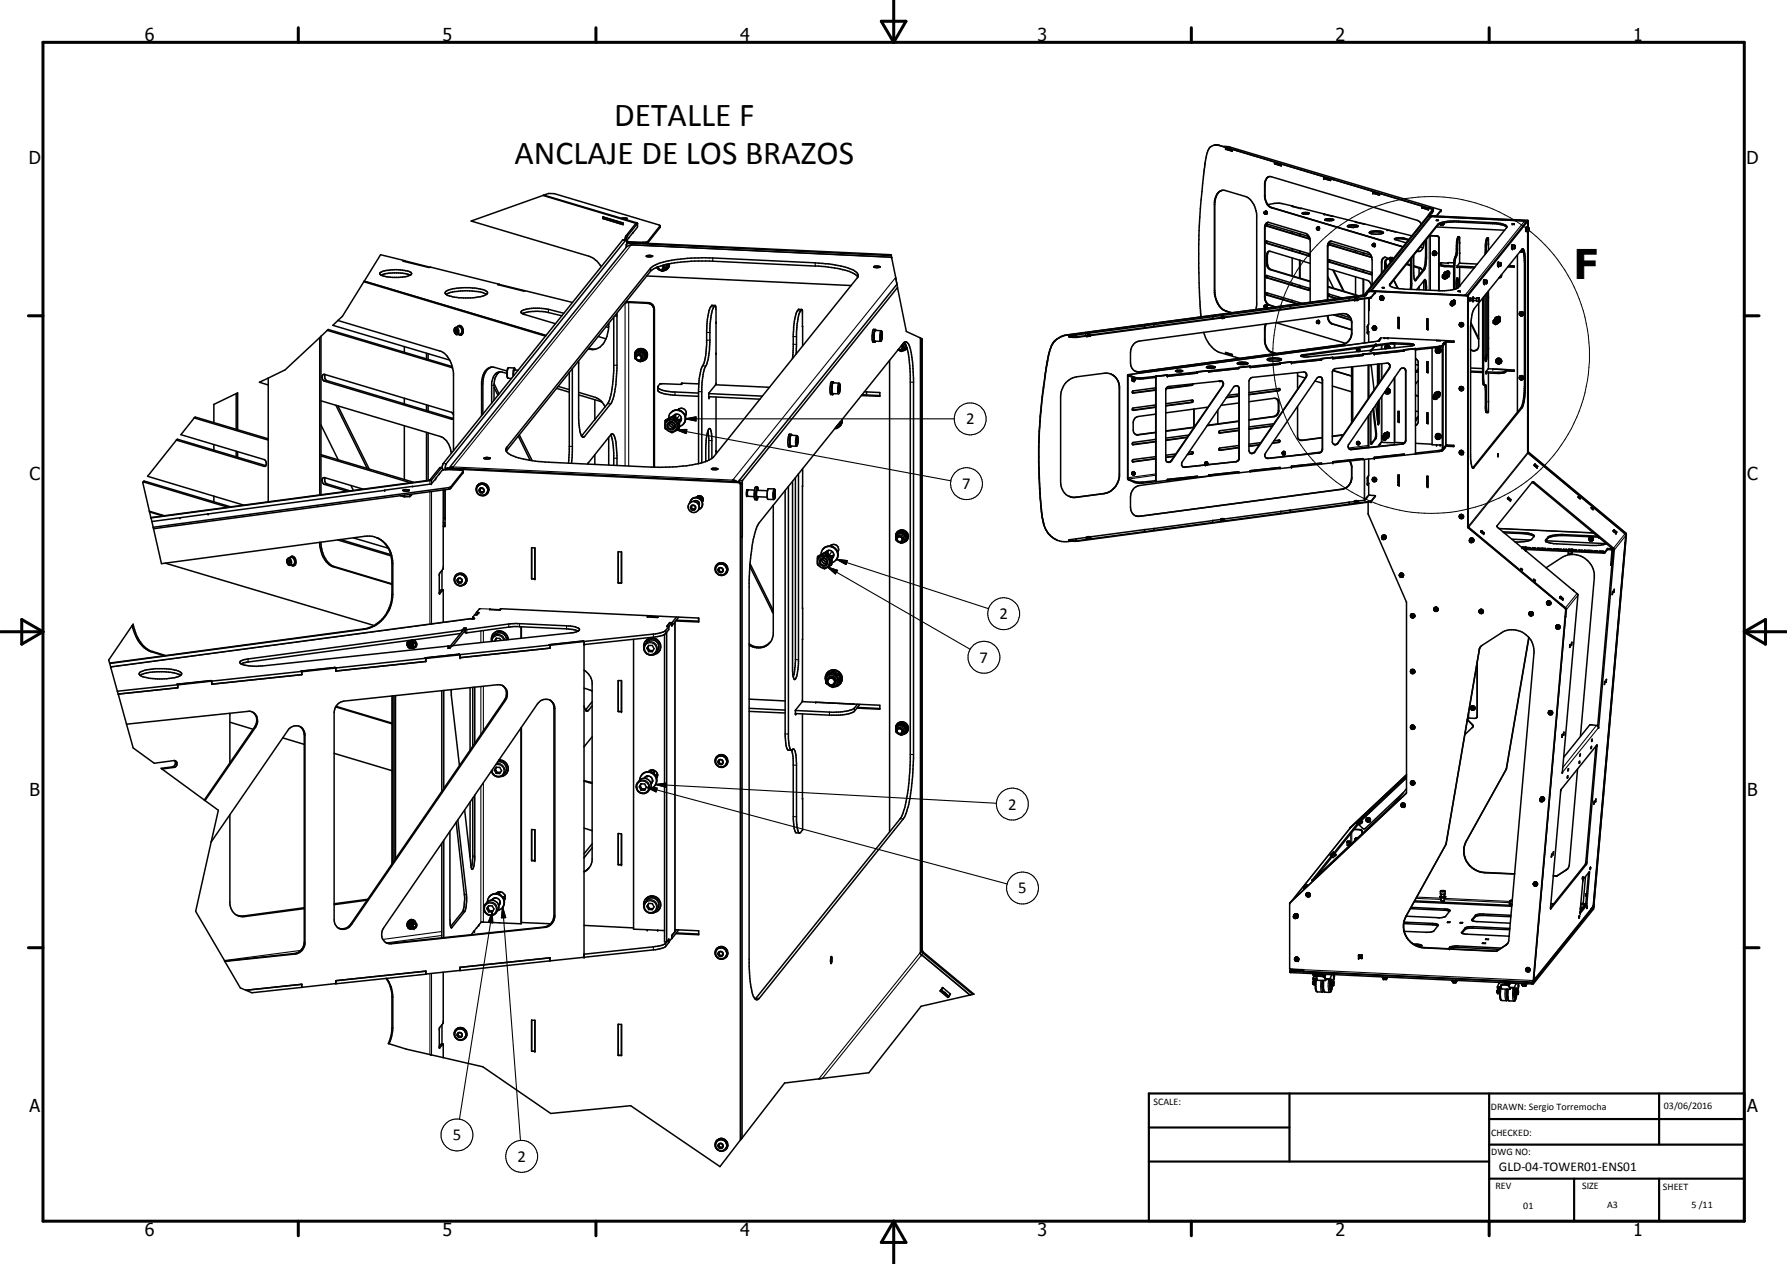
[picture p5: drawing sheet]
<svg xmlns="http://www.w3.org/2000/svg" width="420mm" height="297mm" viewBox="0 0 420 297" stroke-linecap="round" stroke-linejoin="round" font-family="sans-serif">
<defs><g id="words">
<text font-size="9.6" x="370.1" y="65.5">F</text>
<g font-size="7.9">
<text x="144.4" y="29.6">DETALLE F</text>
<text x="121" y="38.6">ANCLAJE DE LOS BRAZOS</text>
</g>
<g font-size="4.2">
<text x="34" y="9.6">6</text>
<text x="104" y="9.6">5</text>
<text x="174" y="9.6">4</text>
<text x="244" y="9.6">3</text>
<text x="314" y="9.6">2</text>
<text x="384" y="9.6">1</text>
<text x="6.8" y="38.7">D</text>
<text x="410.6" y="38.7">D</text>
<text x="7" y="112.9">C</text>
<text x="410.8" y="112.9">C</text>
<text x="7" y="187.1">B</text>
<text x="410.8" y="187.1">B</text>
<text x="7" y="261.4">A</text>
<text x="410.8" y="261.4">A</text>
<text x="34" y="290.4">6</text>
<text x="104" y="290.4">5</text>
<text x="174" y="290.4">4</text>
<text x="244" y="290.4">3</text>
<text x="314" y="290.4">2</text>
<text x="384" y="290.4">1</text>
</g>
<g font-size="3.9">
<text x="227.1" y="99.7">2</text>
<text x="226.3" y="114.9">7</text>
<text x="235" y="145.5">2</text>
<text x="230.3" y="155.7">7</text>
<text x="237.1" y="190.2">2</text>
<text x="239.4" y="209.9">5</text>
<text x="106.5" y="268">5</text>
<text x="121.7" y="273">2</text>
</g>
<text font-size="3.1" x="352.4" y="275.2">GLD-04-TOWER01-ENS01</text>
<g font-size="2.4">
<text x="271.2" y="259.7">SCALE:</text>
<text x="350.6" y="260.8">DRAWN: Sergio Torremocha</text>
<text x="391.2" y="260.6">03/06/2016</text>
<text x="350.6" y="267">CHECKED:</text>
<text x="350.6" y="271.4">DWG NO:</text>
<text x="351.6" y="279.3">REV</text>
<text x="372" y="279.4">SIZE</text>
<text x="391" y="279.6">SHEET</text>
<text x="358.1" y="284.1">01</text>
<text x="377.9" y="283.8">A3</text>
<text x="397.7" y="283.8">5 /11</text>
</g>
</g></defs>
<g fill="none" stroke="#000" stroke-width=".24">
<path d="M339.8 64.9l-.1 .1M340.1 64.5l.2-.2-.2 .2M342 70.7l-.1 .1M345.6 70.4h.1M351.8 75.5l-.1 .1M352.1 75.1l.1-.1-.1 .2M158.3 99.4l-.3 .4M159.2 98.3l.4-.5-.4 .6M164.7 117.1l-.1 .1M175.5 115.9h.1M194.1 131.4l-.3 .4M195.1 130.3l.3-.5-.4 .6"/>
<path d="M339.2 211.7v.1"/>
<circle cx="336.5" cy="83.4" r="37.2"/>
</g>
<g fill="#000">
<circle cx="288.2" cy="34.9" r=".18"/>
<circle cx="141.8" cy="51" r=".18"/>
<circle cx="149.5" cy="52.5" r=".18"/>
<circle cx="297.5" cy="50.1" r=".18"/>
<circle cx="309.8" cy="53.8" r=".18"/>
<circle cx="311.2" cy="42" r=".18"/>
<circle cx="311.4" cy="50.3" r=".18"/>
<circle cx="313.6" cy="42.1" r=".18"/>
<circle cx="322.8" cy="45.3" r=".18"/>
<circle cx="322.8" cy="45.4" r=".18"/>
<circle cx="326.2" cy="54" r=".18"/>
<circle cx="334.3" cy="48.7" r=".18"/>
<circle cx="336.4" cy="50.3" r=".18"/>
<circle cx="336.7" cy="49.9" r=".18"/>
<circle cx="336.7" cy="50" r=".18"/>
<circle cx="336.9" cy="49.2" r=".18"/>
<circle cx="338.8" cy="49.5" r=".18"/>
<circle cx="338.8" cy="49.4" r=".18"/>
<circle cx="342.8" cy="55.6" r=".18"/>
<circle cx="343.2" cy="56.9" r=".18"/>
<circle cx="343.2" cy="59.4" r=".18"/>
<circle cx="350" cy="57.3" r=".18"/>
<circle cx="355.5" cy="52.6" r=".18"/>
<circle cx="355.6" cy="58.5" r=".18"/>
<circle cx="356" cy="52.6" r=".18"/>
<circle cx="358.1" cy="59" r=".18"/>
<circle cx="358.5" cy="51.9" r=".18"/>
<circle cx="358.9" cy="52" r=".18"/>
<circle cx="358.9" cy="53.5" r=".18"/>
<circle cx="168.3" cy="75.7" r=".18"/>
<circle cx="209.6" cy="60.5" r=".18"/>
<circle cx="251.4" cy="79" r=".18"/>
<circle cx="253.1" cy="78.7" r=".18"/>
<circle cx="255.3" cy="78.4" r=".18"/>
<circle cx="255.6" cy="79" r=".18"/>
<circle cx="269.1" cy="76.6" r=".18"/>
<circle cx="271.3" cy="76.3" r=".18"/>
<circle cx="285.1" cy="74.4" r=".18"/>
<circle cx="287.2" cy="74.3" r=".18"/>
<circle cx="287.3" cy="74.1" r=".18"/>
<circle cx="301.1" cy="72.3" r=".18"/>
<circle cx="303.3" cy="72" r=".18"/>
<circle cx="317.2" cy="70.1" r=".18"/>
<circle cx="318.5" cy="70.5" r=".18"/>
<circle cx="321.2" cy="69.2" r=".18"/>
<circle cx="321.5" cy="78.2" r=".18"/>
<circle cx="321.5" cy="68.8" r=".18"/>
<circle cx="321.6" cy="77.9" r=".18"/>
<circle cx="321.8" cy="77.9" r=".18"/>
<circle cx="323.4" cy="68.6" r=".18"/>
<circle cx="323.4" cy="68.7" r=".18"/>
<circle cx="324.4" cy="79.7" r=".18"/>
<circle cx="324.6" cy="79.4" r=".18"/>
<circle cx="325.2" cy="70.4" r=".18"/>
<circle cx="326.3" cy="79.4" r=".18"/>
<circle cx="329" cy="77" r=".18"/>
<circle cx="335.7" cy="77.4" r=".18"/>
<circle cx="338.8" cy="61.8" r=".18"/>
<circle cx="340.2" cy="63.8" r=".18"/>
<circle cx="340.5" cy="61.7" r=".18"/>
<circle cx="340.6" cy="64.9" r=".18"/>
<circle cx="340.8" cy="64.3" r=".18"/>
<circle cx="343.2" cy="67.1" r=".18"/>
<circle cx="343.3" cy="68.5" r=".18"/>
<circle cx="345.6" cy="70.6" r=".18"/>
<circle cx="346.4" cy="70.1" r=".18"/>
<circle cx="349" cy="66.7" r=".18"/>
<circle cx="349.1" cy="65.7" r=".18"/>
<circle cx="350" cy="69.8" r=".18"/>
<circle cx="350" cy="79.4" r=".18"/>
<circle cx="352.1" cy="74.5" r=".18"/>
<circle cx="352.3" cy="62.6" r=".18"/>
<circle cx="352.3" cy="61.6" r=".18"/>
<circle cx="352.6" cy="75.6" r=".18"/>
<circle cx="120.9" cy="86.5" r=".18"/>
<circle cx="160.4" cy="90" r=".18"/>
<circle cx="166.7" cy="93.5" r=".18"/>
<circle cx="168.3" cy="83.1" r=".18"/>
<circle cx="266.6" cy="89.5" r=".18"/>
<circle cx="274.4" cy="88.1" r=".18"/>
<circle cx="274.5" cy="88.4" r=".18"/>
<circle cx="284.1" cy="87.1" r=".18"/>
<circle cx="288.2" cy="82.8" r=".18"/>
<circle cx="303.6" cy="85.3" r=".18"/>
<circle cx="313.3" cy="84" r=".18"/>
<circle cx="319.5" cy="82.5" r=".18"/>
<circle cx="322.5" cy="82.3" r=".18"/>
<circle cx="323" cy="83" r=".18"/>
<circle cx="323.1" cy="83.2" r=".18"/>
<circle cx="323.2" cy="81.1" r=".18"/>
<circle cx="329" cy="99.1" r=".18"/>
<circle cx="332.8" cy="82.2" r=".18"/>
<circle cx="335.7" cy="87.5" r=".18"/>
<circle cx="335.7" cy="99.4" r=".18"/>
<circle cx="337.8" cy="92.5" r=".18"/>
<circle cx="338.2" cy="92.8" r=".18"/>
<circle cx="339.7" cy="80.7" r=".18"/>
<circle cx="349.4" cy="87.7" r=".18"/>
<circle cx="350" cy="94.3" r=".18"/>
<circle cx="350" cy="81.8" r=".18"/>
<circle cx="350" cy="96.7" r=".18"/>
<circle cx="351" cy="86.7" r=".18"/>
<circle cx="90.5" cy="115.2" r=".18"/>
<circle cx="102.4" cy="112.5" r=".18"/>
<circle cx="168.3" cy="106" r=".18"/>
<circle cx="178" cy="116.8" r=".18"/>
<circle cx="266.6" cy="111.5" r=".18"/>
<circle cx="266.6" cy="110.9" r=".18"/>
<circle cx="271.7" cy="112.9" r=".18"/>
<circle cx="274.5" cy="112.9" r=".18"/>
<circle cx="283.4" cy="109.3" r=".18"/>
<circle cx="283.7" cy="109.1" r=".18"/>
<circle cx="283.9" cy="108.8" r=".18"/>
<circle cx="301.7" cy="106.8" r=".18"/>
<circle cx="302" cy="106.7" r=".18"/>
<circle cx="302" cy="106.8" r=".18"/>
<circle cx="302.1" cy="106.4" r=".18"/>
<circle cx="303.3" cy="119.9" r=".18"/>
<circle cx="303.6" cy="109.8" r=".18"/>
<circle cx="313.4" cy="108.8" r=".18"/>
<circle cx="317.2" cy="118" r=".18"/>
<circle cx="318.5" cy="118" r=".18"/>
<circle cx="319.4" cy="117.7" r=".18"/>
<circle cx="319.5" cy="104.4" r=".18"/>
<circle cx="321.2" cy="117.1" r=".18"/>
<circle cx="321.5" cy="113.8" r=".18"/>
<circle cx="321.5" cy="116.7" r=".18"/>
<circle cx="321.6" cy="113.5" r=".18"/>
<circle cx="321.8" cy="113.5" r=".18"/>
<circle cx="322.4" cy="117.8" r=".18"/>
<circle cx="322.4" cy="117.9" r=".18"/>
<circle cx="322.8" cy="112.4" r=".18"/>
<circle cx="323.1" cy="107.7" r=".18"/>
<circle cx="324.2" cy="104.6" r=".18"/>
<circle cx="324.6" cy="104.2" r=".18"/>
<circle cx="325.8" cy="102" r=".18"/>
<circle cx="326.3" cy="102.4" r=".18"/>
<circle cx="326.6" cy="102.2" r=".18"/>
<circle cx="329" cy="114" r=".18"/>
<circle cx="332.8" cy="106.5" r=".18"/>
<circle cx="335.7" cy="114.4" r=".18"/>
<circle cx="337.8" cy="104.6" r=".18"/>
<circle cx="338.6" cy="104.6" r=".18"/>
<circle cx="339.5" cy="105.3" r=".18"/>
<circle cx="339.7" cy="105" r=".18"/>
<circle cx="343.2" cy="106.1" r=".18"/>
<circle cx="344" cy="106.7" r=".18"/>
<circle cx="352.2" cy="107.2" r=".18"/>
<circle cx="354.5" cy="117.1" r=".18"/>
<circle cx="354.6" cy="117" r=".18"/>
<circle cx="354.7" cy="116.9" r=".18"/>
<circle cx="354.8" cy="117.3" r=".18"/>
<circle cx="355.1" cy="117.6" r=".18"/>
<circle cx="360.8" cy="109.3" r=".18"/>
<circle cx="360.9" cy="109.1" r=".18"/>
<circle cx="361.1" cy="109.5" r=".18"/>
<circle cx="361.4" cy="109.8" r=".18"/>
<circle cx="371.5" cy="117.1" r=".18"/>
<circle cx="374.6" cy="119.6" r=".18"/>
<circle cx="42.3" cy="121.7" r=".18"/>
<circle cx="48.9" cy="120.8" r=".18"/>
<circle cx="125.8" cy="136" r=".18"/>
<circle cx="253.1" cy="126.6" r=".18"/>
<circle cx="255.6" cy="126.4" r=".18"/>
<circle cx="256.1" cy="126.2" r=".18"/>
<circle cx="269.1" cy="124.5" r=".18"/>
<circle cx="271.3" cy="124.2" r=".18"/>
<circle cx="285.1" cy="122.3" r=".18"/>
<circle cx="287.1" cy="122.2" r=".18"/>
<circle cx="287.3" cy="122" r=".18"/>
<circle cx="287.6" cy="122" r=".18"/>
<circle cx="287.7" cy="122.3" r=".18"/>
<circle cx="301.1" cy="120.2" r=".18"/>
<circle cx="324.9" cy="126.1" r=".18"/>
<circle cx="329.1" cy="134.9" r=".18"/>
<circle cx="329.8" cy="135.5" r=".18"/>
<circle cx="343.2" cy="121.2" r=".18"/>
<circle cx="345.6" cy="126.8" r=".18"/>
<circle cx="345.6" cy="126.6" r=".18"/>
<circle cx="348.2" cy="124.9" r=".18"/>
<circle cx="348.3" cy="124.9" r=".18"/>
<circle cx="348.3" cy="124.8" r=".18"/>
<circle cx="348.4" cy="124.7" r=".18"/>
<circle cx="348.5" cy="125.1" r=".18"/>
<circle cx="348.6" cy="125.1" r=".18"/>
<circle cx="348.9" cy="125.4" r=".18"/>
<circle cx="357.8" cy="128.7" r=".18"/>
<circle cx="358.6" cy="128.7" r=".18"/>
<circle cx="358.7" cy="128.7" r=".18"/>
<circle cx="358.7" cy="128.6" r=".18"/>
<circle cx="358.7" cy="129.3" r=".18"/>
<circle cx="363.4" cy="127.1" r=".18"/>
<circle cx="368.8" cy="129.2" r=".18"/>
<circle cx="369.5" cy="129.3" r=".18"/>
<circle cx="369.5" cy="130" r=".18"/>
<circle cx="369.5" cy="129.2" r=".18"/>
<circle cx="369.6" cy="129.2" r=".18"/>
<circle cx="369.6" cy="129.1" r=".18"/>
<circle cx="369.6" cy="129.8" r=".18"/>
<circle cx="375.9" cy="126.2" r=".18"/>
<circle cx="379.4" cy="124.7" r=".18"/>
<circle cx="379.5" cy="124.6" r=".18"/>
<circle cx="379.7" cy="124.9" r=".18"/>
<circle cx="379.7" cy="125" r=".18"/>
<circle cx="379.9" cy="125.3" r=".18"/>
<circle cx="380" cy="125.2" r=".18"/>
<circle cx="26" cy="156.7" r=".18"/>
<circle cx="105.6" cy="151.9" r=".18"/>
<circle cx="108.2" cy="154.6" r=".18"/>
<circle cx="112.6" cy="144" r=".18"/>
<circle cx="137.3" cy="151.5" r=".18"/>
<circle cx="331.8" cy="144.4" r=".18"/>
<circle cx="337.3" cy="142.9" r=".18"/>
<circle cx="347.9" cy="143.4" r=".18"/>
<circle cx="363.8" cy="141.4" r=".18"/>
<circle cx="366.8" cy="140.3" r=".18"/>
<circle cx="366.9" cy="140.3" r=".18"/>
<circle cx="366.9" cy="140.2" r=".18"/>
<circle cx="367.1" cy="140.5" r=".18"/>
<circle cx="367.4" cy="140.8" r=".18"/>
<circle cx="146.1" cy="167.2" r=".18"/>
<circle cx="191.8" cy="165" r=".18"/>
<circle cx="331.8" cy="170.6" r=".18"/>
<circle cx="332" cy="171.1" r=".18"/>
<circle cx="364.9" cy="167.8" r=".18"/>
<circle cx="152.2" cy="182.4" r=".18"/>
<circle cx="153.4" cy="183.4" r=".18"/>
<circle cx="316.7" cy="197.9" r=".18"/>
<circle cx="317.1" cy="197.9" r=".18"/>
<circle cx="317.3" cy="198.4" r=".18"/>
<circle cx="317.3" cy="198" r=".18"/>
<circle cx="317.3" cy="197.7" r=".18"/>
<circle cx="318.9" cy="193.3" r=".18"/>
<circle cx="319.1" cy="193.2" r=".18"/>
<circle cx="319.6" cy="192.7" r=".18"/>
<circle cx="319.7" cy="192.5" r=".18"/>
<circle cx="320.2" cy="193.3" r=".18"/>
<circle cx="321.3" cy="192.5" r=".18"/>
<circle cx="322.1" cy="193" r=".18"/>
<circle cx="328.3" cy="188.3" r=".18"/>
<circle cx="328.9" cy="187.7" r=".18"/>
<circle cx="329" cy="187.6" r=".18"/>
<circle cx="330.2" cy="189.5" r=".18"/>
<circle cx="97.4" cy="218.2" r=".18"/>
<circle cx="111.5" cy="218.8" r=".18"/>
<circle cx="111.5" cy="218.9" r=".18"/>
<circle cx="112.6" cy="217.4" r=".18"/>
<circle cx="117.6" cy="212" r=".18"/>
<circle cx="125.8" cy="202.2" r=".18"/>
<circle cx="146.1" cy="203.2" r=".18"/>
<circle cx="152.2" cy="218.5" r=".18"/>
<circle cx="154.6" cy="218.6" r=".18"/>
<circle cx="303.3" cy="212.2" r=".18"/>
<circle cx="304.8" cy="214.8" r=".18"/>
<circle cx="305.1" cy="215.6" r=".18"/>
<circle cx="306.6" cy="208.7" r=".18"/>
<circle cx="306.7" cy="208.5" r=".18"/>
<circle cx="307.2" cy="208.2" r=".18"/>
<circle cx="307.3" cy="208" r=".18"/>
<circle cx="307.9" cy="210.6" r=".18"/>
<circle cx="312.8" cy="201" r=".18"/>
<circle cx="313.4" cy="200.4" r=".18"/>
<circle cx="313.5" cy="200.3" r=".18"/>
<circle cx="339.8" cy="210.1" r=".18"/>
<circle cx="360.6" cy="207.5" r=".18"/>
<circle cx="371.5" cy="214.6" r=".18"/>
<circle cx="372.1" cy="206" r=".18"/>
<circle cx="372.4" cy="212.5" r=".18"/>
<circle cx="373.2" cy="212.9" r=".18"/>
<circle cx="374" cy="203.8" r=".18"/>
<circle cx="374.6" cy="212.9" r=".18"/>
<circle cx="374.7" cy="212.8" r=".18"/>
<circle cx="137.3" cy="224.2" r=".18"/>
<circle cx="137.3" cy="225" r=".18"/>
<circle cx="157.3" cy="220.7" r=".18"/>
<circle cx="216.7" cy="224.4" r=".18"/>
<circle cx="221.2" cy="232.7" r=".18"/>
<circle cx="221.5" cy="232.3" r=".18"/>
<circle cx="223.1" cy="234.1" r=".18"/>
<circle cx="304.5" cy="225.2" r=".18"/>
<circle cx="304.5" cy="225.1" r=".18"/>
<circle cx="305.3" cy="225.7" r=".18"/>
<circle cx="306.5" cy="228.3" r=".18"/>
<circle cx="308.9" cy="229.3" r=".18"/>
<circle cx="309" cy="230.3" r=".18"/>
<circle cx="309.6" cy="229.3" r=".18"/>
<circle cx="311.3" cy="229.5" r=".18"/>
<circle cx="313.1" cy="230.2" r=".18"/>
<circle cx="313.1" cy="229" r=".18"/>
<circle cx="319.4" cy="225.2" r=".18"/>
<circle cx="319.4" cy="224.5" r=".18"/>
<circle cx="319.6" cy="224.8" r=".18"/>
<circle cx="320.1" cy="224.5" r=".18"/>
<circle cx="320.2" cy="224.5" r=".18"/>
<circle cx="325.3" cy="230" r=".18"/>
<circle cx="326" cy="230" r=".18"/>
<circle cx="340.8" cy="223" r=".18"/>
<circle cx="341.7" cy="230.8" r=".18"/>
<circle cx="342.3" cy="230.8" r=".18"/>
<circle cx="352.1" cy="232.7" r=".18"/>
<circle cx="352.1" cy="233.3" r=".18"/>
<circle cx="352.5" cy="230.9" r=".18"/>
<circle cx="354.7" cy="231.5" r=".18"/>
<circle cx="356.4" cy="232.2" r=".18"/>
<circle cx="356.5" cy="231.1" r=".18"/>
<circle cx="358" cy="231.6" r=".18"/>
<circle cx="358.7" cy="231.6" r=".18"/>
<circle cx="358.8" cy="231.5" r=".18"/>
<circle cx="358.8" cy="227.6" r=".18"/>
<circle cx="359.6" cy="228.2" r=".18"/>
<circle cx="360.5" cy="230.8" r=".18"/>
<circle cx="360.6" cy="230.5" r=".18"/>
<circle cx="360.6" cy="230.3" r=".18"/>
<circle cx="125.8" cy="247.1" r=".18"/>
</g>
<g fill="none" stroke="#000" stroke-width=".35">
<path d="M286.3 34.1a2.16 2.16 0 0 0-2.5 1.9l-.5 2.6-.4 3.5a148 148 0 0 0-1.1 15.3l.1 9.1 .5 8M286.3 34.1l50.7 15.1M286.3 34.1l.4 .1M286.3 34.1h-.8M287.6 34.4l1.2 .1 50 14.9M288.2 35.1v-.2l1.5 .5M288.2 35.1l1.5 .4M288.2 35.1h.1M289.7 35.4v.1M290.5 35.3h.4M290.9 35.3l-.1 .1M291 35.3h-.1"/>
<path d="M299.7 38.5l1.6 .5M299.7 38.5v-.1l1.6 .5M299.7 38.5h.1M299.7 38.4l1.6 .5M299.7 38.4v.1M301.3 38.9v.1M127.7 45.9l21.8 6.6-2.4 3-.2 .9M127.7 45.9l-16.9 6 27.6 8.3a6 6 0 0 1 3 2.5M127.8 45.8l-.1 .1M127.8 45.8l21.9 6.6 .2 .1v.8M127.8 45.8l1.2-.3h1.3l24.9 7.5M141.8 51.4h.1"/>
<path d="M141.8 51.4l4.7 1.4v-.4M141.8 51.4v-.4l4.7 1.4M141.8 51l4.7 1.4M146.1 51.3l1.1-.1 .3 .2-.5 .2M147.2 56.4h-.8l-42.2 52.6-.3 .9M147.3 56.5h-.2l-42.2 52.5-.3 1.4M147.3 56.5l.1 .5M147.4 57.3l.5-.3 61.6 2.9 .1 .2M147.4 57.3l-.2 .8M147.4 57v.3M147.4 57l.1 .1M147.4 57.2l62.2 2.9"/>
<path d="M147.4 57.2v.1M147.9 55.9l-.5 .8M148.5 57.6l-.6 .1-.6 .4-41.7 51.9M148.5 57.5v.1M148.5 57.5l61.1 3M148.9 54.7l-1 1.1M149.8 53.4l-1 1.3M149.9 52.5l-2.3 2.9-.4 1.1M152.2 57.1v.1M152.2 57.1h.1M155.2 53l-3 3.8-1.1 .1-3.2-.1-.5-.2M155.2 53v.4l-2.9 3.7"/>
<path d="M286.7 45l-.7 .9-.5 1.6v21.2a4.9 4.9 0 0 0 2.7 4.4l1.3 .4M287.4 44.7l-.6 .3M297.3 50h.2M297.3 50h.2l-.2 .1M297.3 50v.1M297.5 50.1h-.2M297.6 49.6l.3 .2-.1 .4M297.6 49.6l-.1 .1M297.6 49.6l.3 .5M297.6 56.7l10.2 2.9 .1 .4-.1 .2-10-3zM297.8 52.6l.2 .5 9.9 2.9M297.8 56.7l.2 .4 9.9 3"/>
<path d="M297.8 50.3h-.1M297.9 50.2l-.4 .1M297.9 52.3l-.3 .3-.2 .7v16.7a1.86 1.86 0 0 0 1.1 1.7l1.4 .4M298 41.7l-.6 1.4v3.1a2.95 2.95 0 0 0 1.6 2.6l30.8 9.2M298 41.7l-.6 1.1-.1 3.5a2.75 2.75 0 0 0 1.6 2.5l30.9 9.2M298 41.7l.9-.2 34.3 10.3 .6 .4 .4 .4M298 52.3l9 2.6 .5 .3 .4 .7M298.1 52.2l-.5 .4-.3 .7v16.7l.2 .6 .5 .9 1.8 .6M298.1 48.1l2.7-.3 3.1 .6M298.5 59.1l-.4 .3-.1 .4a5.6 5.6 0 0 0 .2 3l.6 .5 9.2 2.8M298.5 41.5l-.5 .2M303.8 54.4v.5"/>
<path d="M303.8 58.5v.4M303.8 48.5l2.2 .4M303.9 48.5l2.1 .5M303.9 48.5h-.1M303.9 48.4l-.1 .1M303.9 48.4v.1M305.6 54.9v.5M305.6 59v.4M305.7 55v.4M305.7 59v.4M306 48.9l5.4 1.4M306.2 50l.7-.1 .9 .2-.2 .2h-.7l-.6-.1h-.2z"/>
<path d="M306.4 50.2h1.3M307.5 55.5l.3 .5M307.8 55.6h.1M307.8 56.1h.1M307.8 55.6l-10.2-2.9 .2 .4 10 3M307.9 56.1h-.1M307.9 55.9l.1 .6v14.5M307.9 55.9v.2M309.6 53.6l.1 .2M309.6 53.6h.2M309.6 53.6h.1M309.7 53.8h.1"/>
<path d="M309.8 53.6v.2M309.8 53.8h-.1M309.9 54h.2M309.9 53.3l-.1 .1M309.9 53.3l.3 .2M310.2 53.5l-.2 .5h-.3l-.2-.2 .1-.3 .3-.1 .3 .3M310.2 53.9l-.2 .1M310.2 53.8v.1M310.2 53.5v.4M310.2 53.9l-.1 .1M311.2 41.8l1.6 .5v.1l-1.6-.4zM311.2 41.8h.1"/>
<path d="M311.4 50.3l2 .5M311.4 50.3h-.2l2.2 .5M311.5 51.6l.5-.2a1.81 1.81 0 0 1 1.6 .2l-1 .3-.9-.1zM311.6 51.7l.8-.1 1.1 .1M312.3 57.3l.2 .2 10 3M312.5 57h.1M312.5 57l-.3 1v12.5M312.5 57l9.8 2.9M312.5 57l.2 .5 9.8 3M312.7 56.8l-.2 .2M312.8 56.7l8.8 2.5a2.02 2.02 0 0 1 1 1.9v5.9M312.9 56.7l-.5 .3-.3 .7v12.8"/>
<path d="M313.1 42l.5 .1-.2 .1M313.4 50.8l5.4 1.3M316.8 53.1a2.37 2.37 0 0 1 2.5 .1l-.2 .1a2.72 2.72 0 0 1-2.3-.2zM316.9 53.3l.8-.2 1.5 .2M318.7 58.8v.5M318.8 52.2l2 .4M318.8 52.1l-.1 .1 2.1 .4M318.8 52.1v.1M320.5 59.4v.4M320.6 59.4v.5M320.8 52.6l5.4 1.4M322 54.8a4.2 4.2 0 0 1 3.2 0"/>
<path d="M322 54.8v-.1a1.58 1.58 0 0 1 1.6-.5 1.55 1.55 0 0 1 1.6 .5v.1M322 54.8l1.1 .2h1.5l.6-.2M322.7 57.4l.4-.1 .1 .5-.5 .1zM322.7 57.6v.1M322.7 57.6l.2 .1M322.7 57.7h.2M322.8 45.3l1.5 .4v.1l-1.5-.4zM323 57.9h.3M323 57.2a.41 .41 0 0 1 .4 .3 .41 .41 0 0 1-.2 .5M323 57.2l-.1 .1M323 57.2l.2 .2 .1 .4M326.2 54l5.7 1.4"/>
<path d="M326.2 54l2 .5M328 56.3l1.3-.2 1.8 .3M331.2 56.3l-1.6-.4h-1.1l-.6 .3 2.7 .9M333.2 59.1h.2M333.2 59l.5 .1M334 58.1l.5 .2M334.3 48.8v-.1l1.6 .5M334.3 48.8h.1M334.3 48.8l1.6 .5M334.3 48.8l1.6 .4M334.5 57.3l.3 .1M334.7 57.1h.1"/>
<path d="M334.8 57.1l-.1 .3a1.58 1.58 0 0 1-1 1.7M334.8 57.1h.1M335.2 56.6v3.7l-.3 2.6-2.3 3M335.4 56.3v4.4l-.2 2-.3 .7-2.1 2.6-.2-.3-.2-.7v-5M335.7 48.8h.5l-.1 .1M335.9 49.2v.1M336.1 55.4l1.9 .1 .3 .3v12.5M336.1 50.5h-.2l-14.1 17.5v.5M336.1 55.4h1.8l.3 .2 .2 .3v12.4M336.1 50.5l-14.1 17.5-.1 .5M336.1 51.1l.5-.2 21.9 1M336.1 51.1l-13.9 17.3"/>
<path d="M336.2 50.7l23 1.1M336.2 50.8l23 1.1M336.2 50.8l-.1 .3M336.2 50.8h.1M336.3 50.7l-.1 .1M336.3 50.3l-.1 .5M336.7 49.9l-.3 .4M336.8 59.5v.1M336.8 59.4l.1 .5M336.9 49.2l-.9 1.3M336.9 59.3l-.1 .1M337 49.2h.1"/>
<path d="M337 59.9h.1M337 59.1l.4-.1 .3 .2M337 49.5l-.3 .5M337 49.2v.3M337 49.2l-.9 1.3M337 59.9v-.3h.2l.1 .1-.2 .2M337 59.1l-.2 .4M337 59.3l.6 .1M337 59.3l-.2 .2M337 59.3l.5 .1 .1 .3-.1 .2-.4 .1M337.2 59.1l.3 .2M337.3 59.1l.5 .2"/>
<path d="M337.3 59.1l-.5 .3M337.3 59.1l.4 .2M337.3 59.8a.24 .24 0 0 0-.1-.3 .24 .24 0 0 0-.3 .1 .24 .24 0 0 0 .1 .3M337.3 59.8l-.2 .1M337.4 59.8l-.1 .1M337.5 59.3l.1 .3-.1 .3M337.6 59.9l-.3 .1M337.6 59.4v.5M337.7 59.3v.5M337.7 59.3l-.1 .1M337.7 59.8l-.1 .1M337.7 51.7l.5 .1z"/>
<path d="M337.7 59.3l-.1 .6-.6 .1-.2-.2M337.8 53.3l16 .8M337.8 59.3l-.1 .6M338 52.7a7.6 7.6 0 0 1 4.9-.8l9 .5a3.6 3.6 0 0 1 2.4 .9l-11.5 14.3a8.5 8.5 0 0 1-4.7 .7l-9-.4a3.1 3.1 0 0 1-2.4-.9zM338.5 52.6l.2 .2M338.6 52.6v.1M338.6 52.6l1.4-.3 1.9-.1 10 .4a3.6 3.6 0 0 1 2.4 .8M338.6 52.6l-.6 .4-11.3 14.1M338.6 52.7l.1 .2M338.7 52.6l-.1 .1M338.7 52.8l.3 .1M338.8 49.4l-1 1.3-1.7-.2"/>
<path d="M338.8 49.4l-1 1.4M339 52.5v.3l-.3-.1M339 52.5l.1 .2M339.1 52.7l-.3 .2h.2M339.1 52.7l-.1 .1M339.2 52.9h-.2M339.2 52.7v.1M339.3 52.5l-.1 .2zM339.4 52.7l-.2 .2M339.4 52.7l-.4 .2M339.4 52.4v.3M339.5 52.4l-.1 .3"/>
<path d="M339.5 52.5l-.1 .2M343.1 55.6h-.3l-.2 .5-.2 3.1-.6 2.3v6.5M343.1 55.6v6.2M343.1 55.6l-.4 1.3-.2 3.1-.4 1.5-.1 6.4M349.9 56l.1 2.8M349.9 56h-.4l-.2 .7-.1 3.1M349.9 56l-.4 .9v2.5M355.5 52.6h.5zM355.6 57.7l-.1 .1M355.6 57.8l-.1 .2M355.6 57.6l-.1 .9 .2-.1M355.6 57.5v.1"/>
<path d="M355.7 57.6l.5 .1v.5l-.1 .3-.6-.2M355.7 57.5h-.2l-.1 .3v.7h.2M355.7 57.5v.1M355.7 57.6h-.1M356.1 58h.1M356.1 58.2h.1M356.2 58l-.1-.2v.4M356.2 58l-.1 .2M356.8 59.9v37M357.5 59.1l.2 .1M357.7 58.8v.3h-.2M357.7 58.7l.1 .3-.3 .1"/>
<path d="M357.8 58.6l.2-.1a4 4 0 0 1 .6 2.7v30.1l-.1 2-.4 1.9-.3 .7-11.4 14.1a2.06 2.06 0 0 1-.6-1.8v-31.5l.3-2.8 .4-1.3zM357.9 58.6l.1 .2M357.9 58.5l.1 .1M358 58.6l.1 .2M358 58.8l-.1 .3M358 58.6v.2M358 58.8l-.2 .3h-.3M358.1 58.8l.1 .2M358.1 58.8v.2M358.1 59l-.3 .2 .3-.2M358.1 59h.1M358.2 59l.2 2.6v29.7a10.5 10.5 0 0 1-.8 4.5l-11.4 14.2"/>
<path d="M358.2 59h-.1M358.5 51.9h.1M358.5 51.9l.3 .2M358.8 53.7l.1 .7M358.8 54.2l.1 .2M358.9 53.6l-.1 .1M358.9 53.5v.1M358.9 53.5l.6 .1-.1 .6M359 53.4v.1M359 53.4h-.2l-.1 .2v.8l.7-.1M359 54.4h-.1M359 53.4l-.1 .1"/>
<path d="M359.2 51.9l.1 1.6M359.2 54.4v52l22.8 19.1 .2 .2-.1 1.9M359.2 52.1v1.4M359.2 52.1l-13.9 17.2M359.2 52.1l-.3-.1-13.9 17.3M359.2 51.8l.1 1.7M359.3 54.4v51.8l22.9 19.1 .1 .3M359.3 54.4v51.7l22.9 19.1 .1 .5M359.4 53.9h.1M359.4 54.1h.1M359.4 54.2v.1M359.5 53.9l-.1-.2v.4"/>
<path d="M359.5 53.9l-.1 .2M75.2 79.3l-8.2 7.6-3.9 2M75.2 79.3v37M75.5 79l-.3 .3M75.5 79v37.2M77 77.6l-1.5 1.4M77 77.6l.2-.2 29.1 8.7M77 77.6l29.4 8.8M79.4 75.3l-1.1 1.2 27.4 8.1M79.4 75.3l24.1 7.2a5.5 5.5 0 0 1 3 4.2l.1 1.1v18.1M85.5 66.2l-5 8.1-1.1 1M85.5 66.2l42.8 12.8"/>
<path d="M85.6 66.1l-.1 .1M85.6 66.1l42.7 12.8M85.7 66l-.1 .1M89.4 64.1a10.1 10.1 0 0 1 7.3 0l.1 .2a2.3 2.3 0 0 1-1.8 .8 11.9 11.9 0 0 1-5.3-.4l-.4-.3zM89.6 64.6l1.1-.3 1.7-.2 2.2 .1 1.9 .4M95.2 61.3l6 1.5M95.2 61.3l-5.7-1.4-3.8 6.1M95.2 61.3l-.4 .1 6.1 1.5 .3-.1 16.2 4M104.8 69.2a14.3 14.3 0 0 1 9.4-.2l.2 .2M104.9 68.5l.2-.2a8.6 8.6 0 0 1 3.8-.7h1.7a5.7 5.7 0 0 1 4 1.1 2.13 2.13 0 0 1-2 1.1 18 18 0 0 1-6.1 0l-1.1-.3-.6-.4-.2-.3zM107 77.6l.3-.3 .2 .3 .1 .4-.3 .2-.2-.2M107 77.6l.1 .4"/>
<path d="M107.4 77.5l-.4 .1M107.4 77.5l.1 .4M107.5 77.9v.1M107.5 77.9l-.4 .1M107.9 76.5a1.22 1.22 0 0 1 1 .9 1.22 1.22 0 0 1-.5 1.3l-.6-.1M107.9 76.5a1.26 1.26 0 0 1 .8 1 1.26 1.26 0 0 1-.4 1.2M107.9 76.5l-.4 .4M117.4 66.8l6 1.5M117.4 66.8l-.4 .1 17.6 4.2M122.8 73.7l1.5-.4 3.1-.1 4.7 1M132.6 73.6l-3.7-.9a11.8 11.8 0 0 0-5.5 .1l-.8 .4v.4l8 2.5M140.7 79.1l1.8 .5"/>
<path d="M142.5 76.8l.6 .2M142.9 76.2h.2M143.1 76a6.5 6.5 0 0 1-2.4 5.7l-.7 .3M144.3 74.5v12.6l-.3 3.8a10.8 10.8 0 0 1-1.1 4l-6.2 7.6M145 73.6l.1 12.9-.3 3.8-.5 2.7-.6 1.7-6.3 7.9-.3 .2-.4-.3M147 71.2l5.6 .1 .7 .5 .4 .7v37.3M147.2 70.9l5.2 .2a1.52 1.52 0 0 1 1.5 1.5v37.2M152 60.2l.7-.2 .7 .2-1.1 .2zM152.1 64.9l48 2.2M154.5 62.8l.3 .4M154.5 62.8a.84 .84 0 0 0 .6 .7 .84 .84 0 0 0 .8-.3M154.6 62.7l.4 .7"/>
<path d="M155.4 63.5l.3 .3 .3-.2M155.7 62.4a.57 .57 0 0 1 .1 .8 .57 .57 0 0 1-.9 0l-.1-.5M155.9 62.3a.65 .65 0 0 1 0 .9M156.2 63l-.3 .2M156.6 62.1l2-.3 3.9-.4 4.3-.1 24.9 1.2a20.8 20.8 0 0 1 9.4 2l.6 .6M156.6 62.1a7.3 7.3 0 0 0-3.7 1.7l-33.9 42.2M156.6 62.1v.8M156.6 62.9l-.4 .6-.5 .1-.5-.1M156.6 62.9l-.2 .3M156.7 62.1l-.1 .8M156.9 63.1l-.9 .5M156.9 62.1v1"/>
<path d="M157 62.1v.9M157 63l-.1 .1M157.1 63l-.1 .1M157.2 62.8l-.1 .2M157.3 62.8l-.6 .6-.7 .2M157.3 62l-.1 .8M157.4 62l-.1 .8M167.3 71.8a11 11 0 0 0-1.2 5.8v3.3l-.2 2.6-.3 1.6a12.6 12.6 0 0 0-1.4 6.4v17.5M167.4 71.8h.7M167.4 71.8h-.1M168.1 71.8l.2 .2v.7v17.4v.3l-1.6 1.9M168.1 71.8a9.9 9.9 0 0 0-1.2 5.3v3.4a14.6 14.6 0 0 1-1.4 6.7l-.5 3.8v17.8"/>
<path d="M187.7 72.7a9 9 0 0 0-1.1 5.3l-.3 6.3M187.7 72.7h.1M187.7 72.7h.8M188.5 72.7l.2 .4v8.2M188.5 72.7v.1a8 8 0 0 0-1.2 4.8l-.2 5.6M188.7 76.7h.1M201.7 65.2a1.6 1.6 0 0 0-1.4-1.9 28.4 28.4 0 0 0-8.6-1.5l-24.9-1.2a35.3 35.3 0 0 0-12.3 1.5l-1.6 .9-33.7 42.1a1 1 0 0 0 .5 1.6 15.3 15.3 0 0 0 5.4 1.5M201.7 65.2l-33.9 42.2-.5 .3M205.5 62.7l.9-.2 .6 .2-.6 .2a.7 .7 0 0 1-.9-.2zM205.5 79.8l.1 .6M205.5 78.5v1.3M205.6 78.1l-.1 .3"/>
<path d="M205.6 78.1l.2-.5 1.5 .2 .1 1.4-.2 1h-1.5l-.2-.4M205.8 77.4l-.3 1.2v1.2M205.8 77.4l.1 .3M205.8 77.4h-.5l-.2 1.5 .1 1.5h.5M207 62.7h.1M207.1 78.8h.2M207.1 79.5h.2M207.3 78.8v-.5l-.2 .9 .1 .5 .1-.2M207.3 78.8v.7M209.6 60.1v.4M209.6 60.5l1.3 6.3M210.9 66.8l.1 .8"/>
<path d="M210.9 66.8l-37.1 46.1v.3M211 67.6l2.1 10.3 3.3 1.6M211 67.6l-36.4 45.3M216.4 79.5v144.5l.3 .4M216.4 79.5l.3 .1M216.7 79.6l.1 .1v143.5l.3 .6 11.9 9.8-.3 .1M216.7 79.6v143.9l.2 .4 11.8 9.8M250.9 78.7a5.2 5.2 0 0 0-4.4 4.8l-.3 1.8M255.2 78.4h.1M255.3 78.4l-3.9 .6M255.6 79h.3M255.7 78.5l.5 .1z"/>
<path d="M255.9 79h.4M255.9 78.9v.1M256.3 78.9v.1M256.4 78.9l-.1 .1M283 78.1a6.9 6.9 0 0 0 3.8 4.7l4.6 1.4M287.1 74.7l.3 .1M287.2 74.3h.5zM287.4 74.7v.1M287.7 74.3v.1M287.8 74.6v.2h-.4M295.3 72.7l.2-1.1v-21.1a5 5 0 0 0-2.6-4.3l-4.7-1.4a1.66 1.66 0 0 0-2.2 1.2l-.4 2v20.2a5.2 5.2 0 0 0 2.6 4.9l1.5 .4M297.3 71.8l.4-.1 .1 .3v.2l-.4 .1z"/>
<path d="M297.3 72h.2M297.3 72h.2v.1h-.2M297.3 72v.1M297.5 71.8l.2-.2 .2 .2-.1 .5M297.5 72.1h-.2M297.5 72.3h.3M297.6 76.1l-.3 1v3.1a2.8 2.8 0 0 0 2.6 2.9M297.6 64.8l.2-.1 10 3 .1 .4-.1 .1-10-2.9zM297.7 71.6l.2 .5M297.7 76.1l-.3 1v3.1a2.95 2.95 0 0 0 1.6 2.5l1 .4M297.8 68.8l.2 .5 7.1 2.1M297.8 64.8l.2 .4 9.9 3"/>
<path d="M297.8 72.3h-.1M300 75.8l16.4 4.9M301.1 72.3h.1M303.8 60.6v4.2M303.8 66.5v.5M303.8 70.6v.4M305.6 61.1v4.2M305.6 67.1v.4M305.7 61.1v4.3M305.7 67.1v.4M306.1 71.3l-8.5-2.5 .2 .5 7.2 2.1M308 61.9l-9.3-2.8a.71 .71 0 0 0-.9 .8v2.5l.2 .4 .5 .5 9.5 2.9"/>
<path d="M309.6 75.6h.2v.2h-.1M309.6 75.6h.2M309.6 75.6l.1 .2M309.8 75.4l.2-.1 .2 .2M309.8 75.7l-.1 .1M310 75.3l.2 .2M310.2 75.5l-.2 .4-.3 .1-.2-.4 .2-.2h.3l.1 .6M310.2 75.5v.5h-.3M312.2 65l1.4 2.7M312.2 63.1l9.4 2.8 .6 .6 .2 .7M312.2 67.4l7 2.1M312.2 67.3l7.3 2.2"/>
<path d="M312.2 74.2a1.89 1.89 0 0 0 1.1 1.9l4.5 1.4-4.7-1.4a1.96 1.96 0 0 1-1-1.9M312.5 61l.2 .5 9.9 3M312.5 69.1l.1 .5 1.9 .5M313.4 63.5l2.4 4.9M313.5 74l4.2 1.3M313.6 63.5l2.4 5M313.7 74l4 1.2M314.5 69.7l.2 .4M314.7 73.8l2.8 .9M315.5 70l-3.2-.8 .1 .4 1.9 .6M316.6 73.8l.9 .8 .3 .9-.1 3.5a2.87 2.87 0 0 1-1.1 1.6M316.8 74l-1.2-.3-47.6 6.4a2.58 2.58 0 0 0-2.2 2.7v2.5a1.91 1.91 0 0 0 2.2 2.1l47.6-6.4 1-.4"/>
<path d="M316.9 74l.5 .5 .3 .9 .1 2.9-.4 1.3-.9 1M318.5 70.5l.3 .1M318.6 70.1h.5M318.6 70.1h.1M318.7 70.1h.4M318.7 62.9v.5M318.7 65.1v4.2M318.8 70.6h.4M318.8 70.5v.1M319.1 70.1h.1M319.2 70.4v.2M319.3 70.4l-.1 .2"/>
<path d="M319.4 69.8h.1M319.4 69.8l-64.1 8.6M320.5 63.4v.5M320.5 65.6v3.7M320.6 63.5v.4M320.6 65.6v3.7M320.7 69.6l-1.3 .2M321.2 69.2l-.3 .4M321.5 76.7v1.5l.3-.3M321.5 76.6v.1M321.5 68.8l-.3 .4M321.6 76.5h.1"/>
<path d="M321.7 76.4v1.5M321.7 68.3l-1 1-69.9 9.4a4.7 4.7 0 0 0-3.6 2.6M321.7 68.3l-.8 1h-.2M321.7 68.3v.1M321.8 77.9v2.5M321.8 77.9l-.3 .2M321.8 68.5l-.3 .2M321.8 72.6h.1M321.8 70.1v6l-.3 .5M321.9 70.1v2.8h-.1h.1M321.9 72.8v.1M322 68.5l23 1"/>
<path d="M322 68.5h.1M322.1 68.5l23 1.1v54.4l22.8 19 .2 .3-7.6 87.1M322.1 68.5h-.3M322.1 68.5l1.3 .1M322.3 68.4h.2M322.4 64.6h.1M322.6 64.5l-.1 .1M322.6 64.2l-.2-.2-10.1-2.9 .2 .5 9.9 3M322.6 64.4v.1M322.7 76.8l.4-.2 .4 .2v.6M322.8 76.8l-.1 .2a.45 .45 0 0 0 .4 .6M322.8 76.8l.2-.1 .5 .1"/>
<path d="M322.9 77.1v.1M322.9 77.2l.1 .1M322.9 77.1l.1 .2M323 77l-.1 .2M323 76.7l-.3 .3a.52 .52 0 0 0 .2 .5 .52 .52 0 0 0 .6 0l.1-.2M323 77l.3 .2-.3 .1M323 77l-.1 .1M323 77.3h.2M323 76.6l.4 .1 .3 .4M323 77.3h.1M323.4 68.6l-1 1.4-69.2 9.3-1.5-.1-.3-.2M323.4 68.6l-1 1.3-69.2 9.3-1.8-.2"/>
<path d="M323.5 77.4l-.3 .2M323.5 76.9l.1 .2M323.5 77.4h.1M323.6 77.1v.1M323.6 77.2l-.1 .2M324.3 79.9l-.2 .3M324.4 79.7h.2M324.4 79.7l-.1 .2M324.5 70.3v.1M324.6 69.7l.4-.1 .3 .3v.3l-.4 .3M324.6 79.7l-.3 .2M324.6 79.7h.1"/>
<path d="M324.6 70.1h.1M324.6 70.1l.1 .2M324.6 70.5h.2M324.6 70.1l.1 .1M324.7 79.4l-.3 .3M324.7 70l.3 .1-.3 .2M324.7 70l-.1 .1M324.7 70.2v.1M324.7 70.2l.2 .1M325 67.6h.5zM325.2 69.8l-.3-.2-.4 .2-.1 .4 .3 .3 .6-.1M325.2 70.4h.1"/>
<path d="M325.3 69.8v.2M325.3 70v.4M325.4 70l-.3-.4h-.3l-.4 .2v.5M325.4 70l-.1 .4M325.4 60.5l-.4 .5-.1 .5v2.6M325.4 79.4l16.4 .7v.3M325.4 67.6h.1M325.4 79.4h.9M325.4 79.4v.1M325.5 60.5l1.3 .3M325.6 60.5l-.6 .3-.1 .5-.1 3M325.8 62.1l.3 .6"/>
<path d="M325.8 61.8l.4 .8M326.1 60.9l.7 .1M326.1 60.9l-.4 .3-.1 .4v1.7M326.1 60.9l-.3 .7v1.4M326.3 60.8l-.2 .1M327.4 60.5v.2M327.4 60.5l-.1 .7M327.4 60.7h.2M327.4 60.5h-.5l-.1 .2v.6h.3M327.7 65.9l.9 1.9M327.7 65.8l1 2M328.7 74.6h.3v2.5l-.3-.1z"/>
<path d="M330.7 62.1l1 .3M330.8 62l.9 .2M331.7 60.9l-.1 7.1M331.9 60.6v7.4M332.4 62.7l1.8 .5M332.4 62.4l1.5 .5 .3 .3M333.7 63v1.6M333.7 67.4v.7M334.2 63.2l.3 .4M334.8 66v2.1M334.9 65.8l.1-.1a1.55 1.55 0 0 1 .4 1.6v.9M334.9 65.8l.3 2.4"/>
<path d="M334.9 65.8l-1.8 2.3M335.5 77.4v-2.5h.2v2.5M335.5 77.4h.2M335.5 74.9v2.4M335.5 77.3l.2 .1M335.5 77.3v.1M338.6 62.1l.6 .3 2.6 .1M339.2 64.9a.52 .52 0 0 1 .5-.3 .52 .52 0 0 1 .5 .4M339.2 65.2l.3 .3 .5-.1M339.2 64.7l.1 .7M339.3 64.7v.1M339.4 64.7l.4-.1 .3 .4"/>
<path d="M339.4 64.8h.4a.32 .32 0 0 1 0 .5 .32 .32 0 0 1-.5-.2zM339.5 64.8l.2 .4h.2M339.5 64.8a.27 .27 0 0 0 0 .4 .27 .27 0 0 0 .4 0M339.5 64.8l.4 .3M339.5 64.8h.3l.1 .4M339.6 64.1h.1M339.7 64.4l-.5 .3M339.7 64.4l.6 .3M339.8 64.3l-.1 .1M339.8 64.3l-.6 .4M339.8 64.3l.5 .3M339.9 63.8l-.4 .3v.4"/>
<path d="M340 64.2v.2M340 65.4l-.5 .1M340 64.2l.4 .1v.3M340 64.2l-.2 .1M340.1 64.2v.3M340.1 63.8l.3 .1M340.1 65v.4M340.2 63.8l.4-.1 .2 .5M340.2 65l-.2 .4M340.3 64.6h.1M340.3 65.3l-.3 .1M340.3 64.7v.6"/>
<path d="M340.3 64.6v.7M340.3 63.7l-.1 .1M340.3 64.6v.1M340.4 64.7l-.1 .1M340.4 63.9l.4 .5M340.4 64.5l-.2 .1M340.4 64.6h.1M340.4 63.9l-.3-.1-.4 .2M340.4 63.9l.2 .2M340.5 61.8h1.3M340.5 61.7l-.1 .1h-1.6l-.2 .5 .2 .2 .9 .2h2.1M340.6 64.1l.2 .3"/>
<path d="M340.8 64.4l-.2 .5M340.8 64.6l-.2 .3-.3 .3M340.8 64.1v.2M341 71.2v.1M341.2 70.9h.1M341.2 71.5l.1 .1M341.2 71.4l.1 .2M341.2 71.4v.1M341.3 71.3l.3 .2-.3 .1M341.3 71.3l-.1 .2M341.3 71.3l-.1 .1M341.3 71.6h.1"/>
<path d="M341.3 71.6h.2M341.4 70.7l-.2 .2M341.4 70.7l.5 .1 .2 .5M341.4 70.7l-.2 .4M341.4 71h.4v.3M341.7 70.7l.5 .2M341.7 70.7h-.3M341.7 70.6v.1M341.8 70.5v.2M341.8 71.3v.4M341.8 70.5l-.1 .2M341.8 70.5l.2 .1"/>
<path d="M341.8 71.3a.44 .44 0 0 0-.5-.3 .44 .44 0 0 0-.3 .5 .44 .44 0 0 0 .4 .4l.4-.2M341.8 71.3h.1M341.9 70.5l.1 .2 .2 .1M342 70.6v.1M342 70.6l.2 .2M342 70.9h.2M342 71.4l-.2 .2M342.1 71.1l-.1 .4M342.2 70.8v.1M342.2 70.8l-.1 .1M342.5 65.4l.1 2.4M342.6 62.5v.4l.1-.1"/>
<path d="M342.6 62.8l4 .2M342.6 62.5l4.2 .2M342.8 68.5h.5zM342.8 67.6v-1.8l-.2-.5-.2 1v1.6M343.1 61.8l4.3 .3M343.1 61.8l-.5 .7M343.2 62.8v4.5M343.2 76.5v-.5l.5-.1 .3 .3-.1 .4M343.2 76a.51 .51 0 0 1 .7-.1 .51 .51 0 0 1 .1 .7M343.2 76.5l.2 .3M343.2 76.5l.2 .2M343.4 76.4v.1"/>
<path d="M343.4 76.3l.1 .2M343.4 76.3v.1M343.4 75.9l-.3 .3 .1 .3M343.4 76.2l.3 .2-.3 .1M343.4 76.2v.2M343.4 76.2v.1M343.5 75.8l.5 .1 .1 .4-.2 .4-.5 .1M343.5 76.5h.2M343.5 76.5h-.1M343.9 76.6h.1M343.9 76.6l-.5 .2M344.5 69.4l.3 .1"/>
<path d="M344.5 69.3v.1M345 69.5l.1 .1v54.3l22.9 19 .2 .4-7.6 87.1M345 69.3v.1M345 69.4v.1M345.3 69.4l-.2 4.3M345.3 69.3v.1M345.6 70.1v.5M345.6 70.1h.1M345.6 70.5v.1M345.6 70.6h.5M345.7 70.1l-.1 .1M345.8 76.1l1.9 3.7"/>
<path d="M345.9 75.9l1.8 3.6M346.1 70.6l.1 .3h.2v-.3M346.2 70.1h-.6v.5M346.2 70.1l-.1 .5M346.3 70.1l.1 .8M346.4 70.1v.5M346.4 70.1h.8M346.4 70.6l.8 .1M346.4 69.8l-.1 .3M346.4 69.8l.1 .3M346.4 69.8l-.2 .3M347.2 70l.6 .1v.7l-.6-.1z"/>
<path d="M347.7 71.3v10l-.3 .7-.6 .4M347.7 70.4h.1M347.7 70.6h.1M347.7 70h.1M347.8 70.4v-.2v.4M347.8 70.4v.2M348.6 70.1v19.4l.2 .9 .3 .1M348.8 69.8v19.4l.4 2.2 .1 5.1 .2 .4h.2l.3-.2M348.9 65.7l-.1 .9 .2 .1M348.9 66.2l.1-.4 .6 .1-.1 .8-.5-.1M348.9 65.7h.1M348.9 65.7h.2"/>
<path d="M348.9 66.5l.1 .1M349 66.7h.1M349.1 65.7l-.1 1M349.1 66.7h-.1M349.1 65.7v.1M349.4 69.1v14.6l-.2 1.1M349.5 66.2h.1M349.5 66.4h.1M349.6 66.5l-.1 .1M349.6 66.2l-.1-.2v.4M349.6 66.2l-.1 .2M349.7 68.8v14.6l-.2 1.2-.2 .4-.1-.8v-14.8"/>
<path d="M350 68.4v18.3l-.6 .6 .1 .3M351.2 75.3l-.1 .1 .1 .6M351.3 75.4h-.1M351.3 75.4l.4-.1 .4 .4M351.4 75.5l.2-.1a.32 .32 0 0 1 .3 .4 .32 .32 0 0 1-.3 .3 .32 .32 0 0 1-.3-.4zM351.5 75.5a.27 .27 0 0 0-.1 .4 .27 .27 0 0 0 .4 0M351.5 75.5l.1 .3h.3M351.5 75.5l.4 .3M351.5 75.4l.4 .1v.4M351.6 74.7v.1M351.7 75.1l.5 .3M351.7 75.1l-.5 .2"/>
<path d="M351.7 75v.1M351.7 75l-.5 .3M351.7 75l.5 .3M351.9 74.5l-.4 .3-.1 .3M351.9 74.8v.3M351.9 74.8l-.2 .2M351.9 74.8l.3 .1 .2 .3M352 74.8v.3M352 76h.1M352 74.5l.4 .1M352.1 75.7l-.1 .3M352.1 74.5a.4 .4 0 0 1 .5 0 .4 .4 0 0 1 .1 .5"/>
<path d="M352.2 75.4v.6M352.2 76l-.5 .3-.2-.1M352.2 75.3v.7M352.2 62.4l.1 .2M352.2 74.4v.1M352.2 75.3v.1M352.3 62.6h.1M352.3 61.6l-.1 .5M352.4 62.5l-.1 .1M352.4 74.6l.3 .5M352.4 75.2l-.2 .1M352.4 75.2l-.2 .2"/>
<path d="M352.4 61.7l-.2-.1-.1 .2v.7l.2 .1M352.4 75.2h-.3M352.4 74.6l-.4-.1-.4 .2M352.6 75.6l-.4 .2M352.7 65.1l-.1 .1M352.7 74.9v.1M352.7 75.1v.1M352.7 75.2l-.1 .4M352.8 75.2l-.2 .4M352.8 62.1h.1M352.8 62.3h.1M352.8 65.1l-.3 .2"/>
<path d="M352.8 61.8l-.5-.1-.1 .8M352.8 61.8h.1M352.9 61.8l-.1 .7h-.5M352.9 62.1l-.1-.2v.4M352.9 62.1l-.1 .2M352.9 64.8l-.1 .3M353 64.7l-.2 .5-.3 .1M353 64.6l-.2 .5M354.6 62.7h1.4M354.8 62.4l1.2 .1v.3l-1.5-.1M355 62.4v.3M357.2 73.7l.1 .2"/>
<path d="M357.3 73.5l-.1 .2M357.3 74a.53 .53 0 0 0 .8 .1M357.3 73.5l.1 .6M357.3 74l.2-.3h.2l.1 .3M357.3 73.4v.1M357.3 73.4l.4-.2 .4 .2 .1 .6M357.3 73.6l.5-.1 .2 .4M357.4 74.1l.2 .1M357.5 74.1v-.3h.2v.3M357.5 73.3l-.2 .1M357.5 73.4l-.2 .1M357.5 74.2h.1"/>
<path d="M357.6 73.4l-.3 .1M357.7 73.3l.3 .6M357.7 73.3h.1M357.7 73.3l.5 .2M357.7 73.3l-.2 .1M357.8 74l-.2 .2M357.8 73.4l-.5 .3M357.8 73.4l.3 .2M357.8 74v.1M357.8 73.3l.3 .2M358 74.1l-.2 .1M358 73.9l-.1 .2"/>
<path d="M358.1 73.6v.4M358.1 74l-.5 .2M358.1 73.5v.6M358.1 74h.1M358.1 73.5v.1M358.2 73.5v.3M45.7 98.2l-3.2 4 19.6 5.8a1.08 1.08 0 0 1 .3 1.6l-20.9-6.2M45.7 98.2l.2-.2 17.2 5.1M45.7 98.2l17.4 5.2M55.5 92.5l-5.2 2.5v4.3M55.5 92.5l.4-.2v8.7M55.5 92.5v8.4"/>
<path d="M63.1 88.9l-2.1 .9 2.1 .7M63.1 88.9v29M75.5 99.9l4 8.2M75.5 94.2l28.2 8.4a4.3 4.3 0 0 1 2.4 4M76.4 88a1.1 1.1 0 0 0 .5 1.5l29.6 8.8M79 95.2l7.3 14.9M79.4 95.4l7.4 14.8M95.1 81.4v1.4M95.1 93.6v1.3M100.3 83v1.3M100.3 95.2v1.2M100.7 83.1v1.4"/>
<path d="M100.7 95.2v1.4M106.6 97.5l-.4-.6-29.9-8.9a.86 .86 0 0 0-.6 .8 .86 .86 0 0 0 .6 .8l29.9 8.9 .3-.1 .1-.2M115.6 86.3a3.7 3.7 0 0 0-2.1 3.9v7.1M116.2 91.1l.9 1.8M116.2 90.2l1.1 2.4M117.6 87.4a3.1 3.1 0 0 0-1.4 3.1v3.5M119.2 87.8l-1.1-.3a1.92 1.92 0 0 0-2.3 1.8l-.2 .8v4.6M119.2 87.2l-2.8-.8a2.47 2.47 0 0 0-2.9 2l-.3 1.4v7.9M119.5 86.4l-.2 .4-.1 1.6 .3 .5h.8M119.5 86.4h.1M119.6 86.4l1.3 .1M120.9 86.5l.2 .5"/>
<path d="M120.9 86.5l-.2 .7v1.2M120.9 87h.9M130.9 91.3l2.9 .9M131.3 90.8l2.5 .8M133.8 87.5v18.7l-.1 2.6M134.6 86.6v19.6l-.2 2.7M136 84.8l.1 14.6 .2 1.9 .4 1.2M136 92.8l5.6 1.7M136 92.2l4 1.2a3.8 3.8 0 0 1 2.3 2.2M138.3 82l.9 .2 .8-.2M138.4 81.9l1.6 .2M139.9 93.9v4.8"/>
<path d="M149.3 82.8v1.5l.3 .2M149.5 82.5a1.5 1.5 0 0 1 1.9-.5 1.5 1.5 0 0 1 .8 1.8M149.6 83l-.3 .7M149.6 83v.1M149.8 82.8a1.14 1.14 0 0 1 1.4 .3 1.14 1.14 0 0 1 .1 1.4M149.8 83.3l-.2 .3M149.8 82.8l-.2 .2M149.8 82.8a1.13 1.13 0 0 1 1.5 .2 1.13 1.13 0 0 1 0 1.5M150.2 84.8l.3 .2 .3-.1M150.5 82.2l1.3 .8M150.5 82.2l-1.2 .6M150.7 82.1l-1.4 .7"/>
<path d="M150.7 82.1l1.2 .7M150.7 82.1l-.2 .1M151 84.2l-.2 .3M151.3 84.5a1.23 1.23 0 0 1-1.5 .2 1.23 1.23 0 0 1-.5-1.5 1.45 1.45 0 0 1 1.5-1.2 1.45 1.45 0 0 1 1.3 1.4 1.45 1.45 0 0 1-1.3 1.5M151.8 84.4l-1 .5M151.8 83v1.4M151.9 82.8l-.1 1.6M151.9 82.8l-.1 .2M152.1 83.9l-.3 .5M154.7 90.9v.8a2.62 2.62 0 0 0 2.1 1l7.4 .4M156.4 98.8v1.9l.3 .3M156.7 99.1a1.48 1.48 0 0 1 1.8-.3 1.48 1.48 0 0 1 .7 1.8"/>
<path d="M156.7 99.1a1.47 1.47 0 0 1 2.1-.3 1.47 1.47 0 0 1 .1 2.2 1.47 1.47 0 0 1-2.1 0M156.7 99.1l-.3 .8 .4 1.1M157.4 99.3l.2 .9 .6 .2 .4-.1M157.5 99.3l.6 .6 .6 .3M157.6 97.1l-.3 .6-.1 .6M157.9 96.8l-.3 .3M158 98l-1.6 .8M158 98l1.6 1M158.1 96.6a2.03 2.03 0 0 1 2.4 .3 2.03 2.03 0 0 1 .5 2.3M158.1 97.8l-1.7 1M158.1 97.8l.7 .4M158.1 97.8l-.1 .2"/>
<path d="M158.4 97.7l-.1 .2M158.7 97.4v.8M158.8 98.2l.9 .6M159 97.3a1.06 1.06 0 0 1 1.1 .7 1.06 1.06 0 0 1-.3 1.2M159 97.3l-.2 .6 .2 .4M159 97.3l-.6 .4M159.4 96.3a1.13 1.13 0 0 1 1.3-.2 1.13 1.13 0 0 1 .6 1.2M159.5 96.4l-.3-.1a2.08 2.08 0 0 0-1.6 .8M159.5 96.4a1.91 1.91 0 0 1 1.6 1.2M159.6 96.3l.1-.2-.2 .3M159.6 99v1.8M159.7 98.8l.1 1.6-.2 .4"/>
<path d="M159.7 98.8l-.1 .2M159.8 96l-.3 .4M160.1 99l-.3 .2M160.2 98.6l-.5 .2M160.2 90.2v-.2l4.1 .2M160.2 98.3l-.4 .3h-.4M160.4 90l-.2 .3-4.9-.1-.6 .8a3.1 3.1 0 0 0 2.6 1l6.9 .4M160.8 99.5l-1 .7M161 99.2l-.3 .4M161.1 97.6l.1 .7-.2 .9M161.3 97.3l-.1 .4M161.3 97.3l-.2 .3"/>
<path d="M161.3 97.4l-.1 .1M161.3 97.4l-.2 .2M166.7 92.5l12.5 .6M166.7 93.2l12 .6M166.7 92.4v1.1l.2-.2M166.7 92.3v.1M168.2 90.4l12.7 .6M168.3 93.3v13.3M195.7 90.4l-.2 1.4 .3 1M195.8 90.1l.1-.1 1.5 .1 .1 1.4-.2 1h-1.6l-.1-1.4zM195.9 89.7l-.5 .1-.3 1.4 .2 1.5 .5 .1M195.9 92.5l-.1 .3"/>
<path d="M195.9 89.7l-.2 .7M195.9 89.7l.1 .3M196.9 99.9l-.4 .5M196.9 99.9l-.1 .3M197 99.8l-.1 .1M197.2 91.8h.2M197.2 91.1h.2M197.3 99.4l.1 .7M197.4 91.1v-.5l-.2 .9 .1 .5 .1-.2M197.4 91.1v.7M197.6 99.1v.8l-.2 .2M197.6 99.9l-.7 .7-.7 .2"/>
<path d="M197.6 99.9v.2M197.9 98.6l-.3 1.3M198 98.6v.6l-.4 .7M202.6 92.8l4.3 .2M203.2 92.1l3.7 .1v.9l-4.4-.1M203.7 92.1v.7M205.8 80.2l-.2 .2M209.2 84.7v110.8M211.1 82.2l.5 .2h.5M211.5 82.4l.4 .2 .3-.2M211.9 81.2l.2 .4-.1 .3-.4 .3-.4-.1M212 81.1a.71 .71 0 0 1 .1 .9 .71 .71 0 0 1-1 .2"/>
<path d="M212.3 81.8l-.2 .2M212.4 80.7l.5-.4a2.11 2.11 0 0 1 1.2 2l.5 3 .2 3.7v89.2l-.6 7.5a17.6 17.6 0 0 1-1.8 6.7l-33.9 42.2a.66 .66 0 0 1-.7 .3 .66 .66 0 0 1-.5-.5 19.3 19.3 0 0 1-1.2-7.3v-90.8l.3-4.3 .7-5.3 .6-2.2 .6-1.4zM212.5 80.6a1.08 1.08 0 0 1-.4 1.8M212.6 80.5l.2 .1M212.8 80.6a17.9 17.9 0 0 1 1.2 7.6v90.8a40.2 40.2 0 0 1-2 12.9l-34.4 42.9M212.8 80.6a1.07 1.07 0 0 1-.2 1.4M213.1 81.3v.6M213.1 81.9l-.9 .5M213.2 81.9l.1-.1-.6 .5-.5 .1M213.2 81.7v.1M213.2 81.8l-.1 .1M244.8 95.5l-.5 7.1"/>
<path d="M244.8 95.5l-.4 5.9-.2 7.2M246.2 85.3l-1.4 10.2M247.1 81.7l-.9 3.6M261.2 87.9l.4 .2M261.6 88.1l.9 .9M261.7 88.1l-1.7-.4-6.9 .9a4.5 4.5 0 0 0-3.7 4.5v20.2a3.4 3.4 0 0 0 3.7 3.6l6.5-.9a4 4 0 0 0 3-2.2M261.7 88.1a3.1 3.1 0 0 1 1.3 1.7M262.8 89.4l.2 .4M263 89.8l.2 1v21.2l-.2 .9M263.1 90.3l.1 21.6-.2 1M265.2 88.3v24l.1 .3 1.3 .5 1.3 .2 3.9-.4-.1-24.2M265.3 88.3h-.1"/>
<path d="M265.3 88.3l1.3 .6M266.1 89.4l.2 .2M266.1 89.2v.2M266.2 89.1l-.1 .3M266.2 89.2h.1M266.2 89.2l.1 .3M266.3 88.9l-.1 .2M266.3 89.2v.3M266.3 89.5h.1M266.3 89.5h.3M266.4 89.1l-.1 .1M266.6 89l.1 .1"/>
<path d="M266.6 88.9h-.3M266.6 89.1l-.1 .2 .1 .2M266.6 88.9h.1M266.6 89l-.2 .2M266.6 88.9l.1 .1M266.6 89.2l-.1 .1 .2 .2M266.6 89.2v.2h.2M266.6 89.2h.2M266.6 88.9l-.5 .2M266.7 89l.1 .1M266.7 88.9h-.3l-.2 .3M266.7 89.2h.1"/>
<path d="M266.7 89h-.3v.5h.2l-.3 .1M266.7 89l.2 .3-.3 .2M266.8 89.2v.2M266.8 89.3v.1M271.7 88.4h.1M271.7 97.3l-4.1 .6a1.48 1.48 0 0 0-1.2 1.4l.1 2.3 .4 .5 .5 .1 4.3-.6M271.7 91.6l-5.4 .7M271.7 91.7l-5.4 .6M271.7 91.1l-5.4 .8v.4M271.7 95.2l-5.3 .7-.2 .4 .2 .1 5.3-.7M271.7 95.6l-5.4 .8M271.8 88.7l-3.6 .4-1.6-.2"/>
<path d="M271.8 88.4v24.8M274.1 94.9l6.4-.8v.3l-.2 .2-6.2 .8M274.5 88.2l-6.6 .6-1.1-.1-1.5-.6h-.2v24.4l.1 .2 1.6 .7 .7 .1 7-.6M274.5 88.2l-2.7 .2M276.4 87.1l1.2-.1 .5 .2-.4 .2h-.8zM276.6 87.3h1.3M280.3 94l.1 .2-.2 .3-6.1 .8M280.4 90.2l-.2 .3-6 .8M280.5 90.2l-.2 .4-6.2 .8M280.7 96.1v4.3M281.5 87.4v.3l-7 .7M281.5 87.4l-7 .8"/>
<path d="M283.7 86.3h.1M283.8 86.1a1.81 1.81 0 0 1 1.9 .3l-1.4 .1-.6-.1zM283.8 86.4l.5-.1 1.3 .1M284 95.7l-9.9 1.3M284.1 87.1l-2.6 .3v.3l-7 .7v-.2M284.1 87.1l-2.6 .3M284.1 87.1h.1M284.2 87.4h.1M284.2 87.1v.3M286.3 96.4v3.2M286.6 89.5l.1 .1M286.7 89.6h.1"/>
<path d="M286.7 89.6h.6M287.2 89.5l-.5 .1M287.3 89.6l.4 .6-.1 .4-12.1 17.7a.75 .75 0 0 1-.8 .4 .75 .75 0 0 1-.6-.6l.1-16.8M287.3 89.6l-12.4 1.2-.7 .5M287.3 89.6l.3 .6-.2 .5-12 17.5-.5 .4h-.5M288.2 83h.1M288.2 83l1.5 .4M288.2 83v-.2l1.5 .5M289.7 83.3v.1M291 90.7l.3 .4v16.7l-.2 .4-.6 .3-12.3 1.2M291 90.7a.82 .82 0 0 0-1 .3l-12.1 17.6a.76 .76 0 0 0 0 .8 .76 .76 0 0 0 .7 .4l12-1.3 .7-.4 .1-16.9-.2-.4M291 85.5l.8-.2 1.5 .2"/>
<path d="M291 85.5l.8 .2 1.5-.2M291.2 86.4v.2l-7 .8M291.2 86.4l-7 .7M291.3 94.7l-4.2 .5M291.3 99l-7.5 1M291.3 98.9l-7.4 1M291.3 92.6l-2.6 .3M291.3 93l-2.9 .4M291.3 93.1l-3 .4M293.4 85.4a2.7 2.7 0 0 0-2.5 0l.1 .1M293.4 85.4h.1M293.4 85.4l-.1 .1"/>
<path d="M293.7 92.2l7-.9 .2 .2-.2 .3-7 1M293.9 86.1v.3M293.9 86.1l-2.7 .3M293.9 86.1l.1 .3M293.9 86.1h.1M293.9 86.4h.1M298 84.4l1.6-.3 1.4 .1 .3 .2v.1l-.7 .3-1.4 .1-1-.2zM298 84.6a4.3 4.3 0 0 1 3.2 0M299.5 99.6l-5.8 .7M300 93.6l.2 .2M300.2 93.8l.4 .6v2.3l-.7 1-6.2 .9M300.2 93.7l.5 .8v2.2l-.4 .8-.3 .3-6.3 .9"/>
<path d="M300.2 93.7l-.7-.1-5.8 .8M300.7 91.3l.1 .4-.2 .1M301 85.6l-7.1 .8M301 85.3v.3M301 85.3l-9.8 1.1M301 85.6l-7 .8M303.6 85l-2.6 .3M303.6 85v.1M303.6 85h.1M303.6 85.1l-2.6 .2M303.6 85.1l-2.7 .2M305.1 87.6v3.9"/>
<path d="M305.1 95.5v7.1l.3 .7 .4 .2h.4l4.7-.6M305.1 88.3l1.8 .5M306.9 87.5l-.4-.1-12.1 1.3-.6 .5-.1 .4v16.3l.2 .5 .3 .2M306.9 87.5l.3 .6-.1 .6-12 17.5-.4 .3M306.9 87.5l.2 .3M307.1 87.8l-.1 .8-12 17.6-.5 .4h-.3M309.2 89.5l1.7 .5M309.6 88.9a.73 .73 0 0 1 .8-.4 .73 .73 0 0 1 .6 .8v16.2l-.3 .7-.5 .2-12.1 1.3a.76 .76 0 0 1-.7-.4 .76 .76 0 0 1 .1-.8zM310.5 88.6l.3 .3M310.7 84.3h.1M310.7 84.3v.3l-7.1 .7v-.2M310.7 84.3l-7.1 .8"/>
<path d="M310.8 88.9v17l-.7 .5-12 1.3-.4-.1M313.3 90.7l4.5 1.4M313.4 84l-2.7 .3M316.5 80.6l-.9 .4-47.7 6.4-1-.2M317.8 86.2v13.2M317.8 88.3l-4.4-1.3 4.4 1.4M317.8 86.2v13.1M318 86.2v13M318 86.2v12.8M319 82.3l.1 .1M319.1 82.1l.1 .4zM319.1 82.4l.3 .1"/>
<path d="M319.1 81.9l-.1 .4M319.2 81.9l-.1 .2M319.3 82l-.1 .3 .2 .2M319.3 81.9h.1M319.3 81.9l-.1 .1M319.4 81.8l.2 .1M319.4 82.3h.2M319.4 82.4h.1M319.5 81.8l.1 .2M319.5 82h.1M319.6 82.1l-.2 .2M319.6 82l-.3 .2 .1 .3"/>
<path d="M319.6 82.1l.1 .1M319.6 82l.1 .2M319.6 82.1h.1M319.6 82.1h-.2M319.6 81.9l-.5 .3M319.6 82.2v.1M319.6 82.3h.1M319.7 82.2l-.1 .1M319.7 82.2l-.2 .3-.4-.1M320.5 83.3v.2l-7.1 .8v-.3M320.5 83.3l-7.1 .7M321.7 85.8v7.9"/>
<path d="M321.7 97.8v7.4M321.8 85.8v7.7M321.8 97.5v7.7M322.3 82.3l-15 1.6-1.3-.2M322.3 82.3v.1M322.3 96.8v7.2l.1 .4M322.4 85.7l.7 6M322.5 82.3l-.4 .2 .2-.2M322.8 96.1l.7 6.3-.1 .6-1 1.3M322.9 95.9l.7 6.7-.1 .5-1 1.3M323.1 83l-2.6 .3M323.1 81.3l-17.1 2.4"/>
<path d="M323.4 81h.2a22.8 22.8 0 0 1 8.1-.2l.8 .3-.7 .2-9.3 1M323.4 80.9h.2l-.1 .4a24.1 24.1 0 0 1 8.2-.3l.7 .2M323.4 80.9l-.1 .2-17 2.3-.5 .2 .2 .1M323.4 80.9v.1M323.4 81l-1.2 1.5M323.5 95.2l.5 4.5M323.5 81.1l-1 1.2M323.9 85.6v4.9M323.9 94.5v4.3M324.1 85.6v4.6M324.1 80.1l.2 .1-59.1 7.9M324.3 94v5.2l-.2 .6v-5.6"/>
<path d="M324.3 85.5v4.5M325.6 81.8a.61 .61 0 0 1 .4-.5 .61 .61 0 0 1 .7 .2v.3M325.6 92.1l.2 .4 .3 .1 .7-.3M325.7 81.3a.67 .67 0 0 1 .7-.1 .67 .67 0 0 1 .4 .6M325.7 81.3l-.1 .7M325.7 81.3v.1M325.9 81.9h.1M326 91.8h.2l.2 .3-.2 .2h-.2M326 91.8v.4M326 91.8l-.2 .3 .2 .2M326 92.2v.1M326 92.2h.3"/>
<path d="M326 91.4h.2a.6 .6 0 0 1 .6 .5 .6 .6 0 0 1-.5 .6M326.2 91.2l.1 .1a.68 .68 0 0 1 .5 1M326.3 81.9l-.3-.2-.2 .3M326.4 85.4l-12.4 1.2-.5 .3-.2 .4v16.8a.62 .62 0 0 0 .8 .4M326.4 85.4l.3 .2M326.4 85.4l.2 .1M326.7 85.6l.1 .4-.2 .5-12.1 17.6-.4 .3M326.7 85.6v1l-12.1 17.5-.5 .4M327.9 80.8v.9M327.9 88.7v15.4M328.7 96.7h.3v2.4h-.3zM328.7 99.1h.3"/>
<path d="M329.3 86.7l.7-.2 .5 .5-.1 16.9-.6 .5-12.1 1.3-.5-.2-.3-.5 .1-.4zM330.1 86.5l.4 .7-.1 16.4a.77 .77 0 0 1-.7 .7l-12.4 1.2M330.1 82.3v.2l-7 .7v-.2M330.1 82.3l-7 .7M332.8 81.9v.1M332.8 81.9l-2.7 .4M332.8 84.2l.6 .8v14.2l-.2 .5-.4 .3M332.8 87l.2 .4 .4-.4M332.8 82v24.7l5.5-.6 .9-.2 .3-.4M332.8 82l-2.7 .3M332.8 92.8l.6 .2M332.8 92.9l.6 .1"/>
<path d="M332.8 85.6l.6 .3M332.8 96.6l.6 .2M333.4 89.4l-.6 .8M333.4 97.8l-.6 .8M333.4 98.1l-.6 .8M333.4 86.7l-.5 .6M335.5 87.5v-2.5h.2v2.5M335.5 97h.2v2.4h-.2zM335.5 87.5h.2M335.5 85v2.4M335.5 97v2.4M335.5 87.4l.2 .1"/>
<path d="M335.5 87.4v.1M336.7 81.8v22.7l2.4 .1M337.1 93.3l.2 .3M337.2 93.3l.1 .2M337.2 93.3h-.1M337.3 93.1h.3l.1 .3-.1 .2h-.3M337.3 93.1l-.2 .2M337.3 93.1l-.1 .2M337.3 93.5v.1M337.3 93.5h.3M337.5 82.3a.6 .6 0 0 1 1-.3 .6 .6 0 0 1-.3 1M337.6 92.2l-.3 .2"/>
<path d="M337.6 81.9v.1M337.7 92.5h.3l.2 .5M337.7 92.5l-.1 .2M337.8 80.1h.9zM337.8 92.5h-.1M337.8 82.5l.1 .3M337.8 81.8a.76 .76 0 0 0-.2 1l.6 .2M337.8 80v.1M337.8 81.8a.68 .68 0 0 1 1 .6M337.8 81.8h.6l.3 .2 .1 .4M337.8 82.4l.2 .3M337.8 92.2h.2"/>
<path d="M337.8 81.8l-.2 .1M337.9 92.2l-.4 .1-.3 .5M337.9 92.2h.3M337.9 82.3h.2l.2 .2-.4 .3M337.9 82.3l-.1 .2M337.9 92.1v.1M338 82.7l-.1 .1M338 82.7h.2M338 92.2l.4 .4M338 92.1l-.1 .1M338.1 92.1l-.1 .1M338.1 92l-.1 .1"/>
<path d="M338.1 92h.1M338.1 92.1v.1M338.1 93h.1M338.2 93h-.1M338.2 92.9l-.1 .1M338.2 92.2l.2 .2M338.2 92l.2 .1M338.2 92l-.1 .1M338.3 92.1v.2M338.4 92.1v.3M338.4 92.1a.72 .72 0 0 1 0 1v.2M338.4 92.4l.1 .1"/>
<path d="M338.5 92.5v.3M338.5 92.3v.3M338.5 92.4l-.1 .1M338.5 92.9l-.1 .3-.4 .3M338.5 92.5v.1M338.6 92.5h-.1M338.6 92.3l-.2 .1M338.8 82.5l-.1 .3M338.8 82.4l-.1 .3-.5 .3M339.1 81.4v24.1h.2M339.3 80.8h.2M339.3 81.3v24.2"/>
<path d="M339.5 80.8a1.04 1.04 0 0 1-1.2 .8l-5.5 .6M339.5 80.8l-.3 .4-.9 .2-5.5 .6M339.5 80.5h.1M339.5 80.5l-.2 .3M339.5 80.5h.2M339.7 80.5l-.2 .3M340 80.4v24.3l-.3 .3M340 80.3l1.8 .1M340.1 80.3l1.7 .1M340.1 80.1l-.4 .4M340.3 80.1l-.6 .6v-.2M343.1 91.4a.44 .44 0 0 1 .4-.5 .44 .44 0 0 1 .5 .3l-.1 .4"/>
<path d="M343.2 91.5v.1M343.2 91.6l.3 .2 .4-.2M343.4 91.4h.1M343.4 91.4v.2M343.4 91.4l.1 .1M343.4 91.2l.3 .2-.3 .2M343.4 91.2v.2M343.5 90.8l-.3 .2M343.5 91.5l-.1 .1M343.5 91.5h.2M343.6 90.8l.3 .2 .2 .3M343.9 91.6h.1"/>
<path d="M344 91.6v.1M344.1 91.3v.1M344.1 91.4l-.1 .2M344.1 91.5l-.4 .3-.5-.2M344.1 91.3a.5 .5 0 0 0-.6-.5 .5 .5 0 0 0-.3 .8M345.8 86.5l2.8 .1M345.8 82.2l.4 .2M345.8 87.4l2.8 .1M345.8 87.2l2.8 .1M346 82.3l.2 .1M346.2 82.4h.6M347.4 82l-.6 .4"/>
<path d="M349 90.4l.1 .1M349.1 90.5h.2l.2 .4v4.8l.2 1.2M349.7 96.9h.1M349.9 86.7l6.1 .3v.2M350 87.6v9.1M351 86.7l1 .1M351.8 84.6l.1 .7M351.9 84.5a.67 .67 0 0 1 .9-.1 .67 .67 0 0 1 .1 .9M351.9 84.7l.5-.2 .4 .3-.1 .3M351.9 84.4a.68 .68 0 0 0-.1 .7 .68 .68 0 0 0 .7 .4l.3-.2M351.9 85.2l.2 .2 .4-.1M351.9 84.6l-.1 .3"/>
<path d="M351.9 84.6h.5l.3 .4M351.9 84.7h.1M352 84.9a.27 .27 0 0 1 .4 0 .27 .27 0 0 1-.1 .4h-.3zM352 84.3h.7M352.1 84.8h.4l.1 .3M352.1 84.8l.4 .1v.2M352.1 84.8l-.2 .4M352.1 84.8l-.2 .1M352.3 84.3l.5 .4M352.3 84.3l-.5 .3M352.4 84.3l.5 .3M352.4 84.3l-.6 .3"/>
<path d="M352.4 84.3h-.1M352.5 85.2v.1M352.5 85.1v.2M352.7 85.1l-.1 .2M352.8 85.1l-.2 .3-.5 .1M352.8 84.7v.6M352.9 86.8l1.1 .1M352.9 85.3h.1M352.9 84.6v.6M352.9 84.6l-.1 .1M352.9 85.2l-.1 .1M352.9 85.3l-.5 .2"/>
<path d="M353 84.6v.5M354.2 87.2h1.8M354.3 87.1l1.7 .1M354.3 86.9l-.4 .3-1 .3-3.5-.1M354.4 86.9a2.02 2.02 0 0 1-2.3 .9l-2.7-.2M357.2 88.7l.1 .2M357.3 88.6l-.1 .1M357.3 89l.3 .2M357.3 89.1l.6 .1M357.3 88.6v.5M357.3 88.4v.2M357.3 88.5v.1"/>
<path d="M357.3 88.4h.1M357.3 88.6h.1M357.4 88.6l-.1 .1M357.4 88.6h.5l.1 .2-.1 .3M357.5 88.5l-.2 .1M357.5 88.3l-.1 .1M357.5 89.2h.1M357.6 88.7l-.2 .1-.1 .3M357.6 88.7l.2 .1v.4M357.6 88.8l-.2 .2 .1 .2M357.6 88.8l.1 .2v.2M357.6 89.2l.2 .1"/>
<path d="M357.6 88.3l.5 .1M357.7 88.3l-.4 .1M357.7 88.4l.4 .2M357.7 88.4l-.3 .1M357.7 88.3v.1M357.7 88.3l-.1 .1M357.7 88.3l.4 .3M357.8 88.3l.4 .3v.5M357.8 89.1l-.2 .1M357.8 88.6l.2 .3-.1 .3M357.8 88.5l-.4 .1M358 89.2l-.2 .1"/>
<path d="M358.1 89.1l-.3 .2M358.1 88.6v.5M358.1 89.1h.1M358.1 88.6v.4M358.1 88.6h.1M358.1 89v.1M358.2 88.6v.4M358.2 89l-.3 .2M33.7 113.2l.2-.2 20.4 6.1M33.7 113.2l-.1 .2 1.5 6.7M33.7 113.2l19.9 6M41.5 103.4l-6.8 8.5 22.6 6.8"/>
<path d="M41.5 103.4l.2-.2 20.8 6.2M50.3 104.5v1.3M50.3 116.6v1.3M55.5 106v1.4M55.9 106.1v1.3M75.5 107.1l21.1 6.4M75.5 106.8l21.7 6.5M76.4 112.3a1.1 1.1 0 0 0 .5 1.4l5.4 1.7M82.5 114.1l.6 1.1M85.3 114.9l-9-2.7a.86 .86 0 0 0-.6 .8 .86 .86 0 0 0 .6 .8l5.3 1.6M90.5 115.2h.1M90.5 115.2l-41.6 5.6"/>
<path d="M94.2 116.5l.9 .3M94.7 115.2a1.29 1.29 0 0 1 1.5 .1l-.8 .1zM94.8 115.2h.1M95.1 100v12.7M95.1 116.3v.5M96.3 116.2v.5M96.3 116.7l-1.2 .1M96.8 116.1v.3l-.5 .3M97 114.3h.1M97 114.3l-6.5 .9M100.3 101.6v11.3M100.7 101.7v11.2"/>
<path d="M101 113.8l-4 .5M102.5 112.4l-1 1.3M103.3 111.3l-.9 1.2M103.5 111.2l.5-.7 .5-.1 3.8 .1 .6 .2-3.2 3.9-69.7 9.3M103.9 109.9h-.5l-2.5 3-65.4 8.7M103.9 109.9l-2.4 2.9-.4 .1-65.6 8.8M103.9 109.9l.2 .5M104.2 115.1v18.4l-.9 1.5v4.6l.8-1M104.6 115.1v8.6h-.4M105.6 110l.9-.3-.1 .3M108.9 110.7v.4l-3 3.7-.5 .2-69.3 9.2M112.2 114.1a1.5 1.5 0 0 1 1.9-.4 1.5 1.5 0 0 1 .8 1.7"/>
<path d="M112.7 115.2l.3 .5M112.8 115.1l.3 .5M113 114.8h.5l.3 .5-.3 .4h-.5M113 114.8l-.3 .4M113.1 115.6l-.1 .1M113.1 115.6h.5M113.8 107.7l.6-.2 .9 .2-.5 .2zM114.9 115.4l-.3 .6M121.9 102.5l2.8 5.7M122.1 102.2l3 6M139.9 106.9v2.2M143.1 102.8v6.5"/>
<path d="M143.6 102.2l.4-.2a2.52 2.52 0 0 1 .9 2.3l.2 5.1M143.6 102.2l-5.4 6.9M143.6 102.2l.6 2.5 .1 4.6M159.6 100.8l-1.6 .9-.5-.3M162.4 119.3l.3 .5M162.5 119.1l.3 .5M162.5 119.1l-.1 .2M162.7 118.8h.6l.2 .5-.2 .5h-.6M162.7 118.8l-.3 .5M162.7 118.8l-.2 .3M162.8 117.2a1.55 1.55 0 0 1 1.7 .1 1.55 1.55 0 0 1 .5 1.7M162.8 117.2l-.6 1"/>
<path d="M162.8 117.2l-.3 .3M162.8 119.6l-.1 .2M162.8 119.6l.6 .1M163.3 117.7a.81 .81 0 0 1 .9 .2 .81 .81 0 0 1 .2 .9v-.1M163.3 117.7l-.2 .1M163.3 117.7l-.1 .2M163.9 116.9l-1.1 .3M163.9 116.9a1.46 1.46 0 0 1 1.1 2.1M163.9 116.7v.2M163.9 116.7l-.1 .2M163.9 116.8l.1-.2v.3M164.1 116.6l-.2 .1"/>
<path d="M164.1 116.6l-.1 .3M164.2 116.6l-.1 .3M164.2 116.5v.5M164.4 116.5l-.1 .5M164.5 116.5l-.4 .1M164.5 116.5h.2a.81 .81 0 0 1 .6 1M164.5 116.5l.2 .5 .6 .1M164.9 119.3l-.7 .5M164.9 119.3l-.1 .1M165 116.7v.4M165 119l-.1 .3M165.2 117.7l-.1 .1"/>
<path d="M165.3 117.7l-.2 .2M165.3 117.6l-.3 .2M165.3 117.5v.2M165.3 117.6l-.3 .1M165.3 117.3l-.4 .2M165.3 117.5l-.3 .1M166.4 101.3l.3 1.8v5.1M166.4 101.3l-.4 2.2-.1 5M166.4 101.3l.4-.6a2.82 2.82 0 0 1 .6 2.4v4.6M167.3 110.2l.4-.2 1 .2a1.14 1.14 0 0 1-1.4 0zM167.3 107.7a15.7 15.7 0 0 1-7.5 1.9l-6.7 .2-24.9-1.2-3.1-.4M168.7 110.2h.1"/>
<path d="M172.3 112.8v.4M172.3 112.8l-.1 .4M172.3 112.8l1 .4M173.8 113.2l-68.5-3.2-.6 .4 .4-.2 68.7 3.2 .2 .2 .1 154.3M173.8 113.2l.4 .5v154.1M174.6 112.9l-.1 13.2M174.6 112.9h.1M175.7 115.1l-.2 .6 .1 1 .1-.2M175.7 115.1h.1M175.7 115.1l.1 .1M175.8 115.2v1.4M175.8 116.6l1.5 .1"/>
<path d="M175.8 115.1l-.2 .5v.6l.2 .4M175.9 115.1l-.1 .1M175.9 115.1l1.5 .1M177.3 116.8l.1 .5 .6 .2M177.9 116.7l2.5 .1M178 115.2l-.2 1 .2 .6M178 116.7v.1M178 115.2h.1M178 115.2l2.5 .1M178.1 114.5l-.4 1.5v1l.3 .5M178.1 114.5l.2 .7M178.1 114.5l-.4-.1-.2 .3-.2 2.1"/>
<path d="M178.2 116.7l-.2 .8M180.5 117.3h.1M180.5 117.3l-.1-1.3 .1-1.1h1.5l.3 .5v1.2l-.4 .8M180.5 117.3l1.4 .1M181.8 118.7v30.6a3.6 3.6 0 0 1-5.7 2.3M181.9 117.4h.1M182 116.7h.1M182 116h.2M182.2 116l-.1-.6-.2 .9 .1 .5 .1-.1M182.2 116l-.1 .7M184.6 115.2v57.8l.2 2.2 .3 .8 .2 .3h.8M185.4 114.3v59.2l.3 2.2 .2 .5 .2 .1"/>
<path d="M185.7 104.2l.2 .6h1.5l.2-.7-.1-1.7-1.5-.1-.1 .1-.2 2 .2 .7M186 102.1l-.2 .2-.1 1.2M186 102.1l.1 .2M186 102.1l-.5 .1-.3 1.6 .2 1.1 .5 .2M186 104.8l-.1 .3M187 112.3v43.2l-.2 2.7-.3 .9M187.3 104.1h.2M187.3 103.4l.2 .1M187.5 103.5v-.6l-.2 .9 .1 .5 .1-.2M187.5 103.5v.6M187.7 111.3v44.7l-.1 1.4a2.86 2.86 0 0 1-.8 2.3l-.3-.7-.2-1.3v-44.6M188.7 114.3h.1"/>
<path d="M188.7 110.1v54.7l-1.7 2.1M188.7 114.2v.1M197.4 100.1l-1 .5M244.2 108.6l.2 4.9M244.3 108.6l.1 5M244.3 102.6v1.2M244.4 113.5l.3 4.2M244.4 113.6l.1 3.5 .8 5.8M244.7 118.3l.4 3.2 .3 1.4M263 112.9l-.5 .9M263 112.9a4.7 4.7 0 0 1-3.5 3.1l-7 .9-1.1-.3M266.1 111.4l.2 .1"/>
<path d="M266.1 111.4l.1 .1M266.1 111v.4M266.2 111l-.1 .4M266.2 111.2l.1 .3M266.3 111.5h.3M266.3 111.5h.1M266.3 111.5h.2M266.4 110.9l-.2 .2 .1 .4M266.4 110.9l.5 .3v.2l-.3 .1M266.4 110.9l.3 .1M266.5 111l-.1 .4 .2 .1M266.6 110.9l-.4 .1"/>
<path d="M266.6 110.9l-.5 .1M266.6 110.9l.1 .1M266.7 111l-.2 .3 .1 .2M266.7 111.2l.1 .1M266.7 111.2l-.1 .2M266.7 111.2l-.2 .1 .1 .2M266.7 111.2l.2 .1-.3 .1M266.7 111l-.4 .3M266.7 111.1l.1 .1M266.8 111.4l-.2 .1M271.7 101.6l-4.7 .5M271.7 103.3l-5.3 .7-.1 .4"/>
<path d="M271.7 107.3l-5.3 .7-.2 .4 .2 .1 5.3-.7-5.4 .7M271.7 103.8l-5.4 .6M274.5 112.6l7-.7v.2l-7 .8zM276.1 107.2l-2 .3M276.1 107.2l-2 .2M276.5 106.7l-2.4 .3M279.1 102.8l-5 .7M279.2 102.7l-5.1 .7M279.6 106.3l.8-.1 .1 .4-1.3 .2M279.6 102.2l-5.5 .8M280.3 106.2v.4l-1.1 .2M280.7 100.5l-6.6 .8"/>
<path d="M280.8 100.4l-6.7 .9M283.3 108.9l.2 .3M283.3 108.9h.1M283.4 109l.1 .2M283.4 108.9v.1M283.5 108.6l-.3 .3M283.5 108.6l-.2 .3M283.5 108.6l.4 .1M283.5 108.8h.1M283.5 108.6l.1 .1M283.6 108.5l.3 .2M283.6 108.7h.3"/>
<path d="M283.6 108.7l-.2 .2M283.7 108.5l-.4 .3 .1 .5M283.7 108.6h.1M283.7 109.1h.2M283.8 108.8a.24 .24 0 0 0-.3 .1 .24 .24 0 0 0 .2 .3v-.4l.3 .1-.1 .3M283.9 108.7v.1M283.9 108.9h-.2v.2M283.9 109.1h.1M283.9 108.9v.2M283.9 108.9l-.2 .2M284.2 111.9l-2.7 .2v-.2l-7 .8M284.2 111.9h.1"/>
<path d="M284.9 111.8l-16.9 2.3a2.69 2.69 0 0 0-2.2 2.7v2.4a2.09 2.09 0 0 0 1.3 2M286.7 105.8h.1M291.2 111.1v-.2l-7 .7v.3M291.3 100.6l-4.5 .6-.2 .3 .1 .2M291.3 101.1l-4.6 .6M291.3 101.2l-4.6 .5M291.3 104.7l-4.5 .6-.2 .2 .1 .3M291.3 105.2l-4.6 .6M293.7 100.8l5.5-.7-5.5 .7M293.9 110.8l-9.7 1.1M293.9 110.8l.1 .1M294 106.5l.2 .1"/>
<path d="M294.7 106.4l-.5 .2M296.1 104.6l-2.4 .3M296.1 104.5l-2.4 .3M296.4 104l-2.7 .4M299.5 103.6l1.3-.2 .1 .3-.2 .3-1.6 .2M300.7 103.4v.5l-1.5 .2M301 109.9l-7.1 .7v.2M301 109.9v.2M301 109.9l-7 .7v.3M301.5 106.3l.2 .5M301.6 106.5h.1M301.6 106.5l.3 .3h-.2"/>
<path d="M301.7 106.1h.3M301.7 106.3v.5M301.7 106.2h.1M301.7 106.1l-.3 .4 .3 .3M301.7 106.2h.3M301.7 106.1l.4 .1M301.7 106.2v.1M301.8 106.3l-.2 .1 .1 .4M301.8 106.3h.3M301.8 106.2l-.2 .3M301.8 106.2h.3M302.1 106.4l-.2 .2h.3"/>
<path d="M302.1 106.4l.1 .1M302.1 106.4l-.1 .1M302.1 106.4v.3l-.1-.1M302.1 106.2l.1 .1M302.2 106.3v.1M302.2 106.3l-.3 .1-.1 .3M302.2 106.4l-.1 .4h-.4M303.6 109.8l-9.6 1.1M310.7 109.1v-.3l-7.1 .8v.2M310.7 109.1l-7.1 .7M310.9 102.8l-5.3 .6M313.4 108.8l-2.7 .3"/>
<path d="M313.6 104.4h.1M314.1 104.4l-.2 .1M315.8 102.2l-2.5 .4M315.9 102.2l-2.6 .3M316.5 114.6l-.9 .3M316.6 114.6l-1 .4-47.7 6.3h-.7M317.3 108.4l.4 .7 .1 .7-.1 3.1-.5 1-.7 .7M317.3 108.3l.5 1.2v3.1l-.5 1.3-.7 .7M318.5 117.7l.8 .1M318.5 117.9l-30.6 4.1M318.5 117.7v.3l.2 .1M318.5 117.7l.2 .2"/>
<path d="M318.7 118.1h.4M318.7 117.9v.2M318.7 117.9h.4M318.7 118.1h.1M318.8 117.7l.2 .1zM319 118.1h.1M319.1 104.4l.1 .1M319.1 104.1v.1M319.1 104.1h.1M319.1 104.1l.1 .3-.1-.2M319.1 117.9v.2M319.2 103.8l.4 .1"/>
<path d="M319.2 103.8l-.1 .3M319.3 117.8l-.2 .3M319.3 117.8l-.2 .1M319.4 104.2v.1M319.4 104.3l.2 .1M319.4 104.4h.1M319.4 104.2h.3M319.4 104.1v.1M319.4 104.4l-.1 .1M319.4 103.8l.1 .1M319.5 103.8l-.4 .1-.1 .2M319.6 103.9l-.4-.1-.2 .2 .1 .4"/>
<path d="M319.6 104.1v.3M319.6 104a.24 .24 0 0 0-.4 .1 .24 .24 0 0 0 .2 .3M319.6 104.1h-.2M319.6 103.9v.1M319.6 104l-.2 .1v.3M319.6 104l.1 .2M319.7 104.2l-.1 .1M319.7 104.2l-.1 .2-.4 .1M320.5 107.8l-7.1 .7v.3M320.5 107.8l-7.1 .7M320.5 107.8v.2M320.5 108l-7.1 .8"/>
<path d="M320.7 117.6l-1.4 .1M321.7 118v2.9l9 20.6v44.9l-27.5 25.8M321.7 112v1.5M321.8 113.5v2.9M321.8 113.5l-.3 .2M321.8 107.9v3.8l-.3 .6v1.5l.3-.3M321.8 116.4l1.6 .1-1.2 1.4-68.7 9.3-2.1-.2 .1-.2 3.8-.4M321.8 116.4l-.9 1.1M322.4 104.4h.1M322.7 112.4v.4l.3 .4M322.7 112.4a.49 .49 0 0 1 .7-.1 .49 .49 0 0 1 .1 .7M322.7 112.4h.1"/>
<path d="M322.8 112.4a.49 .49 0 0 1 .6-.1 .49 .49 0 0 1 .2 .6l-.3 .3h-.3M322.8 112.4l.2-.1 .5 .1v.6M322.8 112.4v.7M322.9 113.1h.1M322.9 112.7l.1 .2M322.9 112.7v.1M322.9 112.8l.1 .1M323 112.6l-.1 .1M323 112.6l.3 .2-.1 .1M323 112.6l-.1 .2M323.1 107.7l-2.6 .3M323.2 112.9h-.2"/>
<path d="M323.4 116.5l-1.1 1.3-68.8 9.2-2.1-.1M323.5 113l-.5 .2M323.5 113h.1M324.2 104.6v.1M324.4 104.4h.1M324.4 104.4l-.4 .5M325.2 102.9l.2 .2M325.3 102.8l.1 .2M325.3 102.8l-.1 .1M325.4 102.7l-.1 .1M325.4 102.7h.3l.1 .2-.1 .3-.3-.1M325.4 102.7l-.2 .2"/>
<path d="M325.4 104l2.5 .1M325.4 102a.66 .66 0 0 1 1-.1 .66 .66 0 0 1 0 .9M325.4 103v.1M325.4 103l.3 .1M325.4 104l-.6-.1-.4 .5M325.6 102.2l.3-.2 .3 .2v.5M325.7 102.2a.64 .64 0 0 0-.6 .4 .64 .64 0 0 0 0 .7h.1a.6 .6 0 0 0 .7 0 .6 .6 0 0 0 .2-.7M325.7 102.2l.4 .4M325.8 102l-.2 .2M326 101.7l.4-.1 .2 .3M326 101.8l-.6 .2-.1 .4M326 101.8l.4 .2"/>
<path d="M326.1 101.6l.1 .2M326.1 101.6l-.1 .1M326.1 101.6h.1M326.2 102.6l-.1 .1M326.3 102.4l-.2 .3M326.4 102l.1 .5M326.4 102.8l-.3 .2M326.4 102.8h.1M326.5 102.2h.1M326.6 101.8v.4M326.6 101.9l-.1 .2M326.6 101.9l-.2 .1"/>
<path d="M326.6 101.9v.2M326.6 102.1l-.1 .1M326.6 102l-.1 .1M327.9 104.1h.1M327.9 104l2.3 .1M328.7 111.6h.3v2.5l-.3-.1zM328.7 114h.3M330.1 107v-.3l-7 .8v.2M332.8 104.2l3.9 .2M332.8 106.7l-9.7 1M335.5 114.4v-2.5h.2v2.5M335.5 114.4h.2"/>
<path d="M335.5 111.9v2.4M335.5 114.3l.2 .1M335.5 114.3v.1M337.8 102l.6-.1 .4 .4v.3M337.8 102l-.2 .3-.1 .6a.59 .59 0 0 0 .9 .3 .59 .59 0 0 0 0-1 .59 .59 0 0 0-.9 .3M337.8 102l-.2 .2M337.9 102.5l.1 .4M337.9 102.5h.2l.2 .2-.2 .3h-.2M337.9 102.5l-.1 .2 .1 .3M337.9 102.5h.1M338 102.9l-.1 .1M338 102.9h.2"/>
<path d="M338 101.9l-.2 .1M338.2 101.9l.5 .3 .1 .4M338.8 102.6l-.2 .5-.4 .1M339.5 105.3l-.6 .5-6.1 .7M339.5 105.3v.2M339.5 105.3l-.2 .2M339.7 105.2h.1M339.7 105v.2M339.7 105.2l-.2 .3M340 104.6h1.8v.3M340 104.9h1.8M340.1 104.8l1.7 .1"/>
<path d="M340.1 104.6l-.4 .4M340.3 104.6l-.6 .6M343.1 106.3v.1M343.2 106.5l.1 .2M343.2 106a.51 .51 0 0 1 .6-.1 .51 .51 0 0 1 .3 .6M343.2 106.1l.5-.2 .4 .4-.1 .4M343.3 106.7l.1 .1M343.4 106.4v.2M343.4 106.4h.1M343.4 106.3l.3 .1-.3 .2M343.4 106.3v.1M343.9 106.1l-.4-.1-.4 .3 .3 .5"/>
<path d="M344 106.2l-.1 .4-.5 .2M344 106.6l-.3 .2h-.3M352.2 106.6v.6zM354.5 117.1h.1M354.5 117.1l.6 .5M354.7 116.9l.5 .5-.1 .2M354.7 116.9l-.3 .2 .7 .5M354.7 116.9l-.1 .1M354.8 117.3h.1M355.1 117.6h.1M360.2 113.4l.3 .1 18.8 15.7-3.6 41.4M360.7 109.3l.6 .6"/>
<path d="M360.8 109.3l.6 .5M360.8 109.2l-.1 .1M360.8 109.2l.2-.1 .6 .5-.2 .1M361.1 109.5h.1M361.4 109.8l-.1 .1M361.5 109.7l-.1 .1M371 116.8l.5 .3zM374.1 119.3l.5 .3zM374.2 119.3h.1M35.1 120.1l.1 .2M35.1 120.1l3.6 1.1M35.2 120.3l.3 1.3"/>
<path d="M35.2 120.3l3.1 .9M35.5 121.6v.1M35.5 121.7l.2 .9M35.7 122.6l.3 1.3M36 123.9l.1 .3M36.1 124.2l1.9 8.3 47.8-6.5a6 6 0 0 1 6.6 6.4v7.3a8.3 8.3 0 0 1-6.6 8.2l-60 8M38.9 132.3l49 14.7M42.3 121.7h.1M48.8 120.8h.1M48.9 120.8l-13.2 1.8M67.7 131.8l.2-.2 .2 .2M67.7 131.8l.1 .4"/>
<path d="M68.1 131.7l-.4 .1M68.1 131.7v.2M68.1 131.8l.1 .4-.2 .3-.2-.3M68.1 132.1l.1 .1M68.1 132.1l-.3 .1M68.1 131.9v.2M68.5 132.8l.3 .2 .3-.1M68.5 130.8l-.4 .3M68.5 130.8h.2a1.32 1.32 0 0 1 .4 2.1M68.5 130.8a1.19 1.19 0 0 1 1.1 .8 1.19 1.19 0 0 1-.5 1.3M75.2 127.4a6 6 0 0 0 3.1 5.8l13.8 4.1M75.5 127.4a6.4 6.4 0 0 0 2.8 5.6l13.8 4.2"/>
<path d="M79.4 126.9l12.6 3.7M80 126.8l11.9 3.5M83.1 126.4l8.2 2.4M88.7 126.4a6.3 6.3 0 0 1 3.4 5.9v7.3a8.1 8.1 0 0 1-6.5 8.2l-59.8 8M103.8 134.2h.1M103.9 134v4.6M104.2 138.6v7.6M104.2 138.6h-.5l-.4 .6M104.2 122.8l.4 .1M104.3 123.4l.2 .2M104.3 123.4v.2M104.3 122.8v.5"/>
<path d="M104.3 123.3h.3M104.3 123.3v.1M104.6 123.6l-.4 .1M107.1 135.3a1.49 1.49 0 0 1 2.1-.3 1.49 1.49 0 0 1 .2 2.2M107.5 136.4l.3-.5 .6 .1 .3 .4-.3 .5h-.6M107.5 136.4l.3 .5M107.6 136.3l.3 .5M107.6 136.3l-.1 .1M107.9 135.9l-.3 .4M107.9 136.8l-.1 .1M107.9 136.8h.5M125 128.7l.8 .1v7.3l-.8-.1z"/>
<path d="M145.4 137v-7.3h.7v7.3M145.4 136.9l.7 .1M145.4 137h.7M145.4 136.9v.1M168.5 132.8h-.1M168.6 132.7a1.52 1.52 0 0 1 1.8-.1 1.52 1.52 0 0 1 .6 1.8M168.9 133.9l.3 .6M168.9 133.9l.3 .4M168.9 133.9h.1M169.2 133.5h.5l.3 .5-.3 .5h-.5M169.2 133.5l-.3 .4M169.2 134.3v.2"/>
<path d="M169.2 134.3l.6 .1M171 134.4l-.2 .3M171 134.4a1.52 1.52 0 0 0-1.3-2.2 1.52 1.52 0 0 0-1.5 2.1 1.52 1.52 0 0 0 2.6 .4M171 134.4l-.2 .2M174.2 126.1h.3M174.5 126.1l-.3 .2M176.3 133.1l5.5 11M176.3 132.5l5.5 11M192.2 132.2l.4 .8M192.2 130.9v1.8l.4 .3M192.2 132a1.43 1.43 0 0 1 1.8-1.3 1.43 1.43 0 0 1 1 1.9M192.5 131.1a1.47 1.47 0 0 1 2.1-.3 1.47 1.47 0 0 1 .2 2.2 1.47 1.47 0 0 1-2.2 0"/>
<path d="M193.1 130.3a1.95 1.95 0 0 1 3.1-1.5 1.95 1.95 0 0 1-.6 3.4M193.2 131.4a.82 .82 0 0 0 .3 .9 .82 .82 0 0 0 .9 0M193.3 131.3l.7 .7 .5 .2M193.8 130l1.6 1M193.8 130l-1.6 .9M194 129.8l-1.8 1.1M194 129.8l.6 .4M194 129.8l-.2 .2M194.5 129.4l.1 .8M194.6 130.2l.2 .1M194.8 129.3a1.07 1.07 0 0 1 1.1 .6 1.07 1.07 0 0 1-.3 1.3M194.8 129.3l-.2 .6 .2 .4"/>
<path d="M194.8 129.3l-.7 .6 .1-.2M194.8 130.3l.8 .5M194.9 132.8l-.1 .2M195.2 128.3a1.11 1.11 0 0 1 1.5-.1 1.11 1.11 0 0 1 .2 1.5h.1M195.4 128.4l-1.4 .2-.5 .5M195.4 128.4l.9 .4 .6 .8M195.4 131v1.8M195.4 128.3l.1-.2-.1 .3M195.4 132.8l-1.6 .9-.5-.3M195.6 130.8v.5M195.6 130.8l-.2 .2M195.6 131.3v1.3l-.2 .2"/>
<path d="M195.6 128l-.2 .4M195.9 131l-.3 .2M196 130.3l-.3 .3h-.4M196 130.6l-.5 .2M196.9 129.6l.2 1-.6 1M197.1 129.4l-.1 .1M197.1 129.4l-.2 .2M197.2 129.3l-.3 .3M210.6 125.5v1.4l.3 .2M210.9 125.1a1.51 1.51 0 0 1 2.1-.2 1.51 1.51 0 0 1 .2 2.1M211 127.1l.1 .2M211.1 126l-.1 .2"/>
<path d="M211.1 125.5l-.5 .8 .3 .7M211.1 125.5l-.2 .2M211.4 125.4a1.14 1.14 0 0 1 1.1 .3 1.14 1.14 0 0 1 .3 1.2M211.4 125.3a1.11 1.11 0 0 1 1.3 .4 1.11 1.11 0 0 1-.1 1.4M211.4 125.4l-.3 .1M211.9 124.9l-1.3 .6M211.9 124.9l1.2 .7M212 124.7l-1.4 .8M212 124.7l1.2 .8M212 124.7l-.1 .2M212.2 127.1a.77 .77 0 0 0-.4-1.1 .77 .77 0 0 0-1 .5 .77 .77 0 0 0 .7 1h.5l.6-.4M212.2 127.1l-.3 .3-.6-.1"/>
<path d="M212.3 126.9l-.2 .3M212.7 127l-.1 .1M213.1 127l-1.2 .7-.4-.2M213.1 125.6v1.4M213.2 127l-1 .6M213.2 125.5l-.1 1.5M213.2 125.5l-.1 .1M213.5 126a1.46 1.46 0 0 0-1.7-1.4 1.46 1.46 0 0 0-1.2 1.8M213.6 126.2l-.4 .8M245.3 122.9h.1M245.3 122.9a5.3 5.3 0 0 0 3.2 4M245.4 122.9a5.3 5.3 0 0 0 6.6 4.3"/>
<path d="M255.2 126.3l.1 .1M255.6 126.5h.1M255.6 126.3l-.3 .1M255.6 126.2v.3M255.6 126.2h.8M255.6 126.2l.2 .1M255.6 126.4l.2 .1M255.8 126.5h.3M255.8 126.3v.2M255.8 126.3h.4M255.9 126.2h.2h-.1M256.2 126.3v.2"/>
<path d="M256.4 126.2l-.2 .3h-.4M256.4 126.2l-.2 .1M266.9 121.2l1.1 .1M285.1 122.3l-28.7 3.9M285.1 122.3h.1M287 122h.9M287 122.1l-1.9 .2M287 122v.3M287 122.3h.1M287 122h.2M287.1 122.2l.1 .1M287.2 122.3h.4"/>
<path d="M287.2 122h.4M287.2 122v.3M287.3 122h.2M287.6 122.3h.1M287.6 122v.3M287.7 122.3h-.1M287.9 122l-.2 .3M287.9 122h-.3M301.1 120.2h.1M324.9 126.2a.44 .44 0 0 0 .1 .5 .44 .44 0 0 0 .6 0M324.9 126.2a.44 .44 0 0 1 .7-.2 .44 .44 0 0 1 0 .7M325 126.7h.1"/>
<path d="M325.1 126.4l.1 .2M325.1 126.4l.1 .1M325.1 126.4h.1M325.2 125.8l-.3 .4M325.2 125.8l.5 .1M325.2 125.8l-.2 .1M325.2 125.8h.5M325.2 126.2l.2 .2-.2 .2M325.2 126.2l-.1 .2M325.2 126.5v.1M325.6 125.8l.2 .1M325.7 125.8l.2 .4-.1 .3"/>
<path d="M325.7 125.9l.1 .6M325.8 126.5l-.2 .2M325.8 126.5v.1M329.1 134.9v.5M329.1 134.9l.4-.2 .2 .1 .2 .4-.1 .3M329.1 135.4l.2 .2M329.1 134.9l.5-.2 .3 .1 .1 .5M329.2 135.6h.1M329.3 135.3v.1M329.3 135.2l.1 .2M329.3 135.2v.1M329.3 135.1l.3 .2-.3 .1"/>
<path d="M329.3 135.1v.2M329.3 135.1v.1M329.4 135.4h-.1M329.4 135.4h.2M329.6 134.7l-.5 .2M329.6 134.7l.4 .6M329.8 135.5l-.5 .1M329.9 135.5h.1M330 135.3l-.2 .3h-.5M330 135.3l-.1 .2M343.1 121.5a.43 .43 0 0 1 .5-.5 .43 .43 0 0 1 .4 .5l-.3 .3M343.2 121.5l.2 .3"/>
<path d="M343.2 121.1a.51 .51 0 0 1 .6-.2 .51 .51 0 0 1 .3 .6M343.4 121.5v.1M343.4 121.4v.1M343.4 121.4l.1 .2M343.4 121.3l.3 .2-.1 .2-.2-.1M343.4 121.8l.2 .1M343.4 121.3v.1M343.4 121.3v.2M343.5 121.6h-.1M343.5 121.6h.2M344 121.7h.1M344.1 121.5l-.2-.5-.5-.1-.3 .4 .3 .5"/>
<path d="M344.1 121.5l-.4 .4-.3-.1M345.1 123.7l.2 .3M345.3 124h.1M345.5 126.9a.44 .44 0 0 1 .7-.2 .44 .44 0 0 1 0 .7M345.5 126.9l.1 .5h.6M345.6 126.6l.2-.1 .6 .1M345.7 126.6l-.2 .3M345.7 127.1l.1 .2M345.8 127l-.1 .1M345.8 127l.3 .1-.3 .2M345.8 126.5l.6 .1M345.8 127.3h.1"/>
<path d="M345.8 127.3h.2M346.4 126.6l.1 .3M346.5 127.1l-.3 .3M346.5 126.9v.2M346.5 127.1l-.1 .2M348.2 124.9l.7 .5M348.2 124.9h.1M348.3 124.8l-.1 .2 .7 .4M348.3 124.8h.1M348.3 124.7l.7 .5-.1 .2M348.3 124.7v.1M348.5 125.1h.1"/>
<path d="M348.9 125.3v.1M352.4 124.2l22.3 1M353.3 125l4.7 .2a4.2 4.2 0 0 1 2.7 .7l-.8 1M353.6 125.2l4.8 .2a3.6 3.6 0 0 1 2.3 .7M355.5 126.7l4.4 .2M357.5 133.6l.5 .3zM357.8 128.7l.8 .1zM358 128.5v.1M358 128.5l.7 .1-.1 .2h-.6M358 128.6l-.1 .1M358 128.9l18.8 .9M358.3 129.1l18.5 .9 .5-.1 .6-.7"/>
<path d="M358.6 129.2v.1M358.7 129.2v.2M358.7 129.3v.1M359 128.7h.8l-.2 .2-.8-.1zM359 128.7v.2M359.9 126.9l-1.5 .4h-2.2M360.3 128.7l.8 .1-.2 .1h-.7zM360.3 128.7v.2M360.6 136.1l.4 .4zM361.6 128.8h.8l-.2 .2-.7-.1zM361.6 128.8v.2M362.7 128.8l.7 .1-.1 .2-.8-.1z"/>
<path d="M362.7 128.8v.2M363.5 127.1l14.2 .7-2.3 .4-9.3-.4a4.8 4.8 0 0 1-2.7-.6M363.5 133.4l3.6-2.3a5.1 5.1 0 0 1 7.8 4.7l-3.3 37.3M363.9 128.9h.8l-.1 .2h-.8zM363.9 128.9v.2M365.2 128.9l.8 .1-.1 .2h-.8zM365.2 128.9v.3M366.3 129h.8l-.2 .2h-.8zM366.3 129v.2M367.6 129.1h.8l-.2 .2-.8-.1zM367.6 129.1v.2M368.7 129.3h.8"/>
<path d="M368.7 129.6v.4h.8M368.8 129.3h-.1M368.8 129.2l.1-.2 .7 .1v.1M369.2 129.2h.1M369.5 129.2h-.7v.1M369.5 129.2v.1M369.5 129.7v.3M369.5 129.3h.1M369.6 129.2l-.1 .1M369.6 129.7v.2M369.6 129.8l-.1 .2M369.9 138.7h.1"/>
<path d="M369.9 129.2h.8l-.2 .2h-.7zM369.9 129.2v.2M370 138.7v.1M371.1 129.4l.2-.2 .7 .1-.2 .2zM371.3 129.2v.2M372.5 129.3h.8l-.1 .2h-.8zM372.5 129.3v.2M373.6 129.3l.7 .1-.1 .2-.8-.1zM373.6 129.3v.2M373.7 126.5a.49 .49 0 0 1 .6-.3 .49 .49 0 0 1 .3 .7M373.7 126.5v.3M373.7 126.9l.4 .1"/>
<path d="M373.7 126.5v.4M373.7 126.9v.1M373.8 126.7h.2l.1 .3h-.3zM373.8 126.5h-.1M373.9 126.4h.3M373.9 126.4l-.2 .2M374 126.2l-.3 .3M374 127.1h.2M374 127h.2a.24 .24 0 0 0-.2-.4 .24 .24 0 0 0-.3 .3l.2 .2 .6-.1M374 126.2l.3 .2M374.1 126.2l-.4 .3M374.1 126.2l.4 .2"/>
<path d="M374.1 126.2l-.3 .2M374.2 126.4l.2 .4-.1 .2M374.2 126.4h.3M374.2 126.9v.1M374.3 126.2l.3 .3M374.3 126.4l.1 .3-.1 .3M374.3 127l-.1 .1M374.5 127l-.3 .1M374.5 126.4v.6M374.5 126.9v.1M374.6 126.9l-.1 .1M374.6 126.6v.3"/>
<path d="M374.9 129.4v.2M374.9 129.4l.8 .1-.2 .1h-.8zM375.6 126l-9-.4a4.5 4.5 0 0 0-2.7 .7l-.5 .6v.3M375.9 126.2l-9.3-.3a3.2 3.2 0 0 0-3.2 1.2M376.2 129.5l-.2 .2h.8M376.2 129.5h.8l-.2 .2M376.2 129.5v.2M377.9 128.9l-.6 .8-.5 .1M377.9 129.2h.8l.3 .1-.3 3.2v.3l.3 .1M377.9 128.9h1l.4 .4-.3 3.5M377.9 128.9v.3M379 139.6h.1"/>
<path d="M379.2 139l-.2 .7zM379.4 124.7l.6 .5M379.4 124.7l-.1 .1M379.4 139.1h.1M379.4 124.6l.1-.1 .6 .5-.1 .2M379.5 124.5l-.2 .3 .7 .4M379.5 138.5l-.1 .7zM379.7 124.9v.1M379.7 124.9h.1M380 125.2h.1M380.1 125.1h.1M382.1 127.6l-7.5 85.3-.5 .6"/>
<path d="M382.1 127.5v.1M382.4 125.6l-7.7 87.2M25.8 155.8v.1M25.8 155.9l.2 .8M26 156.7l1.6 5.7M31.1 147l-5.5 8.1 .2 .7M31.1 147l.2-.3a8.6 8.6 0 0 0 4.1 6.3l3.5 1.1M31.1 147a7.9 7.9 0 0 0 4.4 6.2l3.1 .9M32.8 158.1a6.5 6.5 0 0 1 3.7-1l3.2 .1a3.9 3.9 0 0 1 3 1.1 1.59 1.59 0 0 1-1.6 1 15.2 15.2 0 0 1-8.1-.6l-.3-.3zM33 158.7a8.6 8.6 0 0 1 3.9-.8l3.2 .1 1.3 .2 1.1 .5M49.6 160l.2 .1M49.6 159.9l-8 .9"/>
<path d="M49.6 159.9l.2 .2M49.6 159.9v.1M71 157.8v.7l-21.2 2.3M71 157.8l-21.2 2.3M78.8 156.8l-8 .9 .2 .1M78.8 156.8l.1 .2M78.8 156.8l.2 .2M78.9 157l-8 .9v.6M79 157l-.1 .6M96 150.5l-.3 .9 .3 .7M96 151.3l.3 .8 .2 .1M96 151.3h.2"/>
<path d="M96 152.1l.3 .2M96 152.1l.6 .3 .5-.1M96.1 150.5l-.3 .7 .2 .9M96.2 151.3l.3 .9M96.5 152.2h.9M96.5 150.5l-.5 .8M96.6 150.5h.1M96.7 150.5h.9M96.7 150.5l-.5 .8M96.9 150.4l.7 .1M97.2 152h.1M97.4 150.4l.2 .1"/>
<path d="M97.6 151v.1M97.6 150.8a.74 .74 0 0 1 .4 .8 .74 .74 0 0 1-.7 .6M97.6 150.8a.71 .71 0 0 0-.9 .6 .71 .71 0 0 0 .6 .8M97.6 150.5l.1 .4M97.7 150.8a.75 .75 0 0 0-1.2 .4 .75 .75 0 0 0 .6 1M100.1 154.7v.7M105.6 151.9v.3M108 153.7l-8.1 .9 .2 .1v.7l-21.2 2.3v-.7M108 153.7v.1M108.2 153.9l-.3-.1-7.9 .8M108.2 148.9l-50.3 6.7-1.2 .4M109.1 147.8h.3"/>
<path d="M109.1 147.6h.5l-.2 .3v.8h.1l11.4-1.5 12.3 .6 1.6 .2 1.1 .3M109.1 147.6l-.5 .5-50.3 6.8a2.58 2.58 0 0 0-1.9 .7v.1a5 5 0 0 0 3.4 .8h1.8l44-4.6M109.1 147.6v.2M109.1 147.8l-3.6 4.5M109.4 148l11.9-1.5 12.4 .6a3.2 3.2 0 0 1 2.6 .9 2.59 2.59 0 0 1-2.3 .8l-27.6 2.9-.6 .6h-.5l.3-.4M109.4 148.1l-2.9 3.6M111.2 145.5l-.6-.1-84.6 11.3M111.2 145.1l.3 .2M111.5 145.3h.1M111.6 144.5l-.4 .5v.5M111.6 145.3l-.4 .2M112 143.9h.6"/>
<path d="M112 143.9h.1M112 143.9l.6 .1M112 143.9l-.4 .6M112.6 143.9l-.5 .6h-.5M112.7 143.1l-.7 .8M112.8 143l-.1 .1M112.8 143h.1M115.2 143.2l2.4 .1v-.3l46.7 2.2v1l-5.4-.3M115.2 143.1l-.1 .2 2.4 .1 .3-.3M115.6 150.5v.2M116 148.9l-.1 .1M116.4 150.5l-.1 .2 .4-.7h.8l.3 .5"/>
<path d="M116.4 150.5l.2 .1M116.7 150l-.3 .5M119.1 150.4a1.69 1.69 0 0 0-1.3-1.7 1.69 1.69 0 0 0-1.9 .9l-.3 .9M119.5 150.3a1.95 1.95 0 0 0-2.1-2 1.95 1.95 0 0 0-1.8 2.2M122.5 147.3v2.7M122.6 147.3v2.7M129.3 151.6v.7l-21.1 2.3v-.8l-.2-.1M129.3 151.6l-50.3 5.4M137.1 150.7l-8 .8M137.1 150.7h.2M137.1 150.6l-8 .9 .2 .1M137.1 150.6l.2 .1"/>
<path d="M137.1 150.6v.1M137.3 157.5l.7 .5a3.6 3.6 0 0 1 1.2 2.3v41.9a3.4 3.4 0 0 1-1.9 2.7M137.3 150.7v74.3M137.3 150.7l-8 .9M145.4 159.9h.7v7.4l-.7-.1zM149 150.2v68.2l7.2 .3M151.4 152.1a1.96 1.96 0 0 1 2.5-2 1.96 1.96 0 0 1 1 3.1M151.8 150.7a2.02 2.02 0 0 1 2.8-.3 2.02 2.02 0 0 1 .3 2.8M152.1 152.4l.4 .7M152.2 150.7a1.71 1.71 0 0 1 2.5 .6 1.71 1.71 0 0 1-.8 2.4 1.63 1.63 0 0 1-1.9-.1 1.63 1.63 0 0 1-.6-1.7zM152.3 144.9v.1M152.3 144.9l2.5 .1-.2 .1-2.4-.1z"/>
<path d="M152.3 152.1l.4 .8M152.3 152.1l-.2 .3M152.5 151.7h.9l.4 .7-.4 .8-.9-.1M152.5 151.7l-.4 .7M152.6 151.7l-.3 .4M152.7 152.9l-.2 .2M152.7 152.9h.8M154.9 153.2l-.4 .4-1 .3M156.2 149.1l-.8 .3-1.8 .3-16.3 1.8M156.2 149.1v72.2l.5 .1M156.7 147.2h.6M156.7 148.6v72.8"/>
<path d="M157.3 147.2a3.7 3.7 0 0 1-3.7 1.8l-16.3 1.7M157.3 147.2v.8l-1.1 1.1M157.5 146.3l-.8 .9M157.5 146.3h.5M157.5 146.3h.1M157.5 146.3h.4M157.9 146.3l.1 .8M157.9 146.3l-.6 .9M158 146.3v.8M158.7 146.2v72.7l-.8 .9M159 145.8l5.3 .2M159 145l-1 1.3"/>
<path d="M159.6 145l-1.6 2.1M164.2 145.2v.8M181.1 150.9a3.7 3.7 0 0 1-5 .4M188.7 142.9h.1M188.7 150.2h.1M194.1 158.7l-.1 .7 .2 .7M194.2 158.7v1.9l.4 .2M194.4 158.2a2 2 0 0 1 3.4 .3 2 2 0 0 1-1.7 2.9M194.5 158.2l-.4 .5M194.5 158.2a2 2 0 0 1 2.7-.2 2 2 0 0 1 .4 2.7M194.6 158.9a1.45 1.45 0 0 1 2.1-.1 1.45 1.45 0 0 1 .1 2M194.7 159.5a1.01 1.01 0 0 1 1.5-.3 1.01 1.01 0 0 1 0 1.5"/>
<path d="M195.8 157.9l-1.6 .8M195.8 157.9l1.6 1M195.9 157.7l-1.7 1M195.9 157.7l1.7 1M195.9 157.7l-.1 .2M197.4 158.9v1.8M197.6 158.7v1.8l-.2 .2M197.6 158.7l-.2 .2M331.7 144.8l.1-.4a.44 .44 0 0 1 .7 .1 .44 .44 0 0 1-.2 .7M331.7 144.9l.3 .3M331.7 158h.1M331.8 157.5l.4-.2 .4 .3"/>
<path d="M331.9 144.8l.3-.1 .1 .1-.3 .1zM331.9 144.3l-.1 .1M331.9 157.9l.3-.2v.3M331.9 157.9l.1 .1M331.9 157.9h.1M331.9 144.7l.1 .2M332 144.3h.3l.3 .4M332 145.2h.1M332 157.8l-.1 .1M332 145.2h.3M332 144.9h.1M332 158h.1"/>
<path d="M332 144.9h.2M332 158h.2M332.1 144.2l-.5 .4 .3 .5M332.2 144.2l.3 .2 .1 .5M332.3 158.2l-.1 .1M332.3 158.2h.1M332.4 158.1l-.1 .1M332.5 158.1l.1-.1a.44 .44 0 0 0-.3-.5 .44 .44 0 0 0-.6 .2l.1 .4 .3 .2M332.5 145h.1M332.6 157.6l-.3-.2h-.3l-.4 .3 .4 .6 .6-.2M332.6 157.6v.3M332.6 145l-.3 .2"/>
<path d="M332.6 144.8v.2M332.6 157.9l-.2 .2M337.2 142.9h.1M337.3 142.9l-.1 .5 .3 .2M337.3 142.9l.3-.1 .4 .2v.5l-.3 .1M337.3 142.8a.5 .5 0 0 1 .6 0 .5 .5 0 0 1 .1 .7M337.4 143.6a.48 .48 0 0 1-.2-.7 .48 .48 0 0 1 .7-.2l.2 .5-.3 .5M337.4 143.3l.1 .1M337.4 143.2l.1 .2M337.4 143.2v.1M337.5 143.6l.3 .1M337.5 143.6l.1 .1"/>
<path d="M337.5 143.1l.3 .2-.3 .1M337.5 143.1l-.1 .2M337.5 143.1l-.1 .1M337.5 143.4h.1M337.5 143.4h.2M338 143.5h.1M347.3 155.8v12.6l-.1 .3M347.3 155.5v12.8l-.1 .4-.4 .1h-1.7M347.8 152.4l.6-.7 4.6-2.9a5.1 5.1 0 0 1 7.7 4.7l-6 67.5-.2 .7-2.6 1.8M347.8 152.4v.3M347.9 152.4l-7.9 46M348 143.8l.1 .1"/>
<path d="M348.1 143.3a.5 .5 0 0 1 .5 .1 .5 .5 0 0 1 0 .6M348.1 143.3h-.2M348.1 143.7v.2M348.1 143.7l-.1 .1M348.1 143.6l.3 .2-.3 .1M348.1 143.6l-.1 .2M348.1 143.6v.1M348.1 151.9l-.2 .5M348.1 143.9h.1M348.1 143.9h.2M359.4 149.8l-5.2 30.9M359.5 149.9l-5.3 30.8"/>
<path d="M359.5 144.3l.3 .4M359.5 144.1v.2M359.5 144.1l.4-.3 .5 .3-.1 .4-.5 .2M359.5 144.3l.2 .4M359.6 144l-.1 .1M359.6 144.4h.1M359.7 144.3h.1M359.7 144.3l.2 .1M359.7 144.3l.1 .2M359.8 144.1l-.1 .2M359.8 143.8l.6 .1 .1 .3-.2 .5h-.5M359.8 143.8l-.2 .2"/>
<path d="M359.8 144.1l.3 .2-.3 .2M359.9 143.8l-.3 .1M359.9 144.4l-.1 .1M359.9 144.4h.1M359.9 143.8l.5 .2v.5M360.4 144.5v.1M363.8 141.4l.5-.1 .3 .2v.5M363.9 141.8l.3-.2 .1 .2-.1 .2-.2-.1M363.9 141.8l.1 .1M363.9 141.7h.1M363.9 141.7l.1 .2M363.9 141.7v.1"/>
<path d="M364 141.6l-.1 .1M364 141.9h.1M364 141.9h.2M364.1 141.2a.51 .51 0 0 0-.4 .8 .51 .51 0 0 0 .9 0M364.2 141.2l.4 .3v.5M364.5 142h.1M365.9 147v.1M366 147.4l.1-.2 .2 .1v.3M366 147.4l.1 .2M366.1 147.3l.1 .2M366.1 147.6h.2M366.2 147.5l-.1 .1"/>
<path d="M366.2 147.2l-.2 .2M366.2 147.5l.1 .1M366.5 146.9l-.5 .1M366.5 147l.2 .2-.1 .4M366.5 147.7l-.1 .1M366.7 147.6v.1M366.8 147.3a.46 .46 0 0 0-.7-.4 .46 .46 0 0 0-.1 .8M366.8 147.3v.2l-.5 .3M366.8 147.4l-.3 .4-.5-.1M366.8 147.3a.5 .5 0 0 0-.5-.5 .5 .5 0 0 0-.5 .5 .5 .5 0 0 0 .4 .5M366.8 140.4l.6 .4M366.9 140.3l-.2 .1 .7 .4"/>
<path d="M366.9 140.2h.1M366.9 140.2l-.1 .1M367 140.2l.6 .5-.2 .1M367.1 142.1v-.1l1.1 1-.2 1.9M367.1 140.5v.1M368.1 144.9l-.1 .1M369.1 151.5l.1-.1-.1 .7zM369.1 152.1h.1M369.5 151.6h.1M369.5 151l.1-.1-.1 .8zM377.6 159.7l.1-.1-.1 .8zM27.6 162.4l.2 .7"/>
<path d="M27.8 163.1l1.9 7.1M29.7 170.2l1.6 5.6 5 3.6 4.8-.7a.84 .84 0 0 1 .5 .9 .84 .84 0 0 1-.7 .7l-2.8 .4M29.7 170.2l28.6-3a2.27 2.27 0 0 1 2.1 1.2 2.27 2.27 0 0 1-.3 2.5l-11.9 17.2M41.1 178.7l.1 .2a.93 .93 0 0 1-.7 1.3l-2.6 .4 .2 .1M41.6 160.8l.2 .1M41.8 160.9v.7l-14 1.5M41.8 160.9l-14.2 1.5M49.8 160.1l-8 .9M49.8 160.1v.7M49.8 160.8h.1M54 167.6v11.7M54 169.7l5.5 1.7"/>
<path d="M59.4 167.3a2.41 2.41 0 0 1 .5 3.5l-11.9 17.2M66.5 173.4l5 1.5M70.5 170.7a2.28 2.28 0 0 0-2.9 1l-18 26.2M70.5 170.7l.8 1 .2 .9v48.8a2.77 2.77 0 0 1-2.3 2.7l-16.4 1.7M70.5 170.7l.8 .7 .4 1v49.5a2.68 2.68 0 0 1-2.3 2.3l-16.5 1.7M78.6 177l13.5 4.1M78.9 166.1l13.2 4M79 166l13.1 3.9M79.4 165.5l.8-.6 .6-.1 36.2-3.9a2.26 2.26 0 0 1 2.1 1.3 2.26 2.26 0 0 1-.3 2.4l-36.1 52.7a2.18 2.18 0 0 1-2.5 1 2.18 2.18 0 0 1-1.6-2.1v-48.8l.2-1zM92.1 163.6v39.5M92.4 163.5v39.3M92.7 163.5v38.9"/>
<path d="M93 163.4v38.4M103.9 162.3v23.7M104.3 162.3v23M106.1 162.1v1.3l1.9 16.5M110.5 161.6v14.7M111.2 161.5v13.9M111.6 161.5v13.2M117 179.1a1.73 1.73 0 0 1 2 1.2 1.73 1.73 0 0 1-1.1 2.1 1.65 1.65 0 0 1-2.3-1.3M117.3 178.6a2.05 2.05 0 0 1 1.8 3.1M118.1 161.1a2.41 2.41 0 0 1 .5 3.4l-36.1 52.7a2.35 2.35 0 0 1-2.9 .9M122.5 171.1v46M122.6 170.9l-.1 46.2"/>
<path d="M126.6 165.1a2.15 2.15 0 0 1 2.4-.7 2.15 2.15 0 0 1 1.5 2.1v48.8a2.77 2.77 0 0 1-2.3 2.6l-36.2 3.9a2.26 2.26 0 0 1-2.1-1.3 2.26 2.26 0 0 1 .3-2.4zM129.2 164.5l.5 .4 .4 .5 .1 1v48.8l-.2 1-.6 .9M137.3 165.9l.6 1.2 .3-.1 1-1.1M137.3 161.7l1.9 .7M139.2 173.1l-1.9 2.5M139.2 164.9l-1.5 2M145.4 167.2h.7M145.4 167.2h.1M168.4 177.9a1.5 1.5 0 0 1 2-.3 1.5 1.5 0 0 1 .6 1.9M168.6 177.8a1.49 1.49 0 0 0 .1 2.2 1.49 1.49 0 0 0 2.1-.3M168.9 179.1l.3 .5M168.9 177.5l-.2 .2"/>
<path d="M168.9 178.9l.3 .6M169 177.5a1.56 1.56 0 0 1 1.6 .4 1.56 1.56 0 0 1 .4 1.6M169.2 178.6h.5l.3 .5-.3 .5h-.5M169.2 178.6l-.3 .5M169.2 179.5v.1M169.2 179.5h.6M171 179.5l-.2 .3M171 179.5l-.2 .2M176.1 164.3l8.5 .4M176.1 167.2l8.5 .4M176.1 166.5l8.5 .4M186.1 176.3l.4-.3a1.54 1.54 0 0 1 .6 1.5l.3 16.7a1.54 1.54 0 0 0 .6 1.5l.7-.7"/>
<path d="M186.1 176.3l.4 2.5v13.6a5.9 5.9 0 0 0 .7 3.3h.8M187 166.9l.1 1 .2-.2M188.6 164.9l18.3 .8v1l-5.4-.3M188.7 167.8v27.2M191.8 165l9.1 .5M197.4 160.7l-1.6 .8-.5-.2M201.6 165.5l-.7 .9a9 9 0 0 1-5.3 1l-8.6-.4M201.6 166.2l5.3 .3M202.2 165.5l-1.3 1.6a6.5 6.5 0 0 1-3.8 1l-10.1-.4M210.6 170.6v1.4l.3 .2M210.9 170.2a1.51 1.51 0 0 1 2.5 .2 1.51 1.51 0 0 1-1.2 2.2M211.1 170.6a.99 .99 0 0 0-.3 1.3 .99 .99 0 0 0 1.2 .5l.2-.2"/>
<path d="M211.1 171.1l-.1 .2M211.1 170.6l-.2 .2M211.4 170.5l-.3 .1M211.4 170.5a1.17 1.17 0 0 1 1.4 1.5M211.4 170.4a1.12 1.12 0 0 1 1.3 .4 1.12 1.12 0 0 1-.1 1.4M211.5 172.6l.4 .2 .3-.2M211.9 170l-1.3 .6M211.9 170l1.2 .7M212 169.8l-1.4 .8M212 169.8l1.2 .8M212 169.8l-.1 .2M212.2 172.2a.74 .74 0 0 0-.5-1.1 .74 .74 0 0 0-.8 .9l.2 .3"/>
<path d="M212.3 172l-.2 .3M212.7 172.1a1.11 1.11 0 0 1-1.4 .4M213.1 172.1l-.9 .5M213.1 170.7v1.4M213.2 170.6v1.4M213.2 170.6l-.1 .1M213.5 171.1a1.47 1.47 0 0 0-1.7-1.4 1.47 1.47 0 0 0-1.2 1.9M213.6 171.2l-.2 .6-.3 .3M331.7 171.1l.3 .2M331.8 170.6h.1M331.9 170.5l-.1 .1M331.9 171l.1 .1"/>
<path d="M331.9 170.9l.1 .2M331.9 170.9v.1M332 171.4h.3M332 170.4l.2 .1M332 170.8l.3 .2-.3 .1M332 171.3h.3M332 170.8l-.1 .2M332 170.8l-.1 .1M332 171.1h.2M332.1 170.5l-.4 .4 .3 .5M332.1 170.4l.5 .3M332.2 170.5l.3 .3v.4"/>
<path d="M332.3 171.3h.1M332.4 171.2h.1M332.4 171.2l-.1 .1M332.6 170.7v.2M332.6 170.9l-.1-.3a.49 .49 0 0 0-.6-.1 .49 .49 0 0 0-.2 .6M332.6 170.9l-.3 .5M345 169.1l1.2 1.2 .2 .3-2 2M345 169.2l1.2 1.2v.6M345.8 166.5l.1 .2M345.9 166.6v.2M345.9 166.2l-.1 .3M345.9 166.7l.1-.3h.2l.2 .3"/>
<path d="M345.9 166.1l-.1 .4M345.9 166.1l.4-.2 .5 .4M345.9 166v.1M345.9 166.7l.2 .1M345.9 166.6l.2 .2M345.9 166.6l.1-.2 .3 .2M345.9 166.2v.4M346 166.4h-.1M346 166.2l.5 .2-.2 .5M346 165.9h.5l.3 .5M346 166.8l.3 .1M346 166.2l-.1 .1"/>
<path d="M346 166.2a.38 .38 0 0 1 .5 .1 .38 .38 0 0 1 0 .5M346 166.1l-.1 .1M346.2 166.8h-.1M346.2 166l-.3 .2M346.2 166l.5 .2M346.3 165.9l-.1 .1M346.3 165.9l-.2 .1M346.3 165.9l.4 .3M346.3 166.6l-.1 .2M346.4 166.7l-.2 .1M346.4 166.7l-.1 .1M346.4 166.8v.1"/>
<path d="M346.5 166.8l-.2 .1M346.5 166.8l-.4 .1M346.7 166.7l-.2 .1M346.7 166.2v.5M346.8 166.5l-.3 .3M346.8 166.3v.2M346.8 166.5l-.1 .2M364.1 167.6l.3 .3M364.1 167.6a.51 .51 0 0 1 .3-.6 .51 .51 0 0 1 .6 .3l-.1 .5M364.1 167.5l.3-.5 .4 .2 .1 .4-.3 .3M364.1 167.6l.2 .3M364.3 167.6l.1 .1"/>
<path d="M364.3 167.5l.1 .2M364.3 167.5v.1M364.4 167.9h.3M364.4 167.4l-.1 .1M364.4 167.9h.2M364.4 167.4l.2 .2-.2 .1M364.4 167.4l-.1 .2M364.4 167.4h.1M364.4 167.7h.1M364.6 167l-.5 .2M364.7 167l.3 .4M364.9 167.8l-.2 .1"/>
<path d="M365 167.6l-.1 .2M367.2 173.2h.1M367.3 172.6h.1l-.2 .7zM367.6 172.7h.1M367.7 172l-.1 .8zM371.3 179l.1-.1-.1 .5zM371.3 179.2h.1M371.4 177.5h.1M371.6 177.2l-.2 .5zM374.1 175.8h.1M374.2 174.1h.1M374.2 175.4l-.2 .5z"/>
<path d="M374.3 173.7l-.1 .5zM375.2 175.3l-2.4 27.8-8.2 10.2M375.4 175l-2.4 28.1-8.4 10.5 2.3-27.7 .2-.4zM375.7 170.6l-1.9-.3-6.1 7.7M375.7 170.6l.2 .5M375.8 171.1h.1M375.9 171.1l3.6-42-18.7-15.7-.5-.2-8.4 10.5 19.1 16-3.6 42M377.2 160.7l.1 .1M377.3 160.1l-.1 .8zM377.6 160.3h.1M38.1 180.7l9.9 7.3M48 188l.2 .1"/>
<path d="M48.2 188.1l3.1 2.3-1.7 7.5M49.6 197.9l-3.6 16.3 6.8 11.6M54 191.5v21a3 3 0 0 0 3.5 2.9l14-1.9M103.9 198.2v22.2M104.3 197.5v22.8M107.3 193.3l2 18.2-.5 2.6-2.9 3.6M107.6 192.7l2.1 17.5v1.7l-.1 1-.3 1.3-3.2 3.9-.2-.5-.1-1.4v-20.8M109.3 190.4l1.5 13.5M110.5 188.5v12.9M111.2 187.6v13.9l-.4 2.4M111.6 186.9v15l-.2 1.7-.3 .7-.2-.1-.1-.3M116.2 181l.5-.7h.8l.4 .8-.4 .7-.8-.1"/>
<path d="M116.2 181l.5 .7M116.4 180.8l.5 .7M116.4 180.8l-.2 .2M116.7 180.3l-.3 .5M116.9 181.5l-.2 .2M116.9 181.5h.8M119.1 181.7l-.5 .5-.9 .3M119.1 181.7l-.1 .1M125 194.9l.8 .1v7.3l-.8-.1zM137.3 183.6l1.9 .4M137.3 183.4l1.9 .5M137.3 194.6l1.9 .6"/>
<path d="M139.2 199.2l-1.9 2.4M139.2 198.3l-1.9 2.4M145.4 195.9l.7 .1v7.2h-.7zM150.3 184.9l.4-.7h.9l.4 .8-.4 .7h-.9M150.3 184.9l.4 .8M150.4 183.3l-.5 .6a1.49 1.49 0 0 0-.2 1.6 1.64 1.64 0 0 0 2.7 .4 1.68 1.68 0 0 0 .7-1.8M150.4 183.3a1.62 1.62 0 0 1 2.7 .8M150.5 184.7l.4 .7M150.8 184.2l-.5 .7M150.9 185.4l-.2 .3M150.9 185.4l.8 .1M151.4 181.7l-.7 .7-.3 .9"/>
<path d="M151.4 181.6l-.6 .6M151.6 182.7l-.1 .2M151.7 181.5l-.3 .2M151.7 181.5a2.06 2.06 0 0 1 2.1 .6 2.06 2.06 0 0 1 .4 2.2M152.2 182.4l-.7 .5M152.2 182.4l.9 .3 .3 .6M152.4 181.4l-.7 .1M152.4 181.4h.3M152.4 181.4a1.27 1.27 0 0 1 2.2 .5M152.7 181.4l1 .4 .6 .8M152.9 181.1l-.2 .3M152.9 181.2l-.1 .2"/>
<path d="M153 181l-.1 .2M153.2 184l-.1 .2M153.2 184l-.1 .1M153.3 181.1v.5M153.3 181l-.4 .4M153.4 181l-.8 .4M153.4 183.3l-.2 .7M153.4 183.3l-.3 .8M153.5 181h-.2M153.7 181v.9M153.9 181.1v.9M154 184.6l-.5 .4-.6 .3"/>
<path d="M154.3 182.6a1.96 1.96 0 0 1-.3 2.1M154.5 182.6l-.2 .2 .1-.1M154.5 182.5l-.2 .1M154.5 182.5l-.2 .2M154.5 182l-.5 .1M154.5 181.8v.4l-.3 .2M154.6 181.9l-.1 .7M154.6 181.9l-.2 1M154.6 182.2l-.3 .4M188.7 187.7h.1M188.7 195h.1M316.7 197.9v.7l.5 .1"/>
<path d="M316.7 197.9h.5M316.9 197.7h.5M316.9 197.7l-.2 .2M316.9 197.7h.4l-.1 .2M317.2 197.9v.8M317.3 198v.4zM317.3 198.3l-.1 .1M317.4 197.7v.8l-.2 .2M317.4 197.7l-.2 .2M317.4 194.6v.1M317.4 194.5h.1M317.4 194.5v.1"/>
<path d="M317.4 194.5l13.3-12.4-13.3 12.5M318.3 194.9l1.7 .2 .2 .9M318.4 194.9l1.5 .1 .3 .2 .1 .7M318.5 197.2v.3l.2-.2M318.6 197.1h.1M318.7 197.3h-.1M318.8 197l-.1 .1M318.9 197.2l-.2 .1M319 197.1l-.3 .2M319 197l.1 .1M319 197l-.5 .2M319 197h.1"/>
<path d="M319.1 193.3h.1M319.1 197h-.4M319.2 193v.1M319.2 196.9h-.3l-.4 .3M319.6 192.7h.1M319.7 192.6l-.6 .6 .1 .1M319.7 192.6l.1 .1M319.7 192.6h.1M319.8 192.6l-.7 .7M319.9 193l.3 .3M319.9 193l-10.6 13.2M320.2 193.3l-.6 .5-.2-.2"/>
<path d="M320.3 193.1l-.1 .2M320.3 193.1l-.1 .1M320.3 193.1l-.2-.2 .2 .2-.1 .2M321.2 192.7l.1 .1M321.3 192.9l.2 .2M321.3 192.7l.1 .3-.1-.2 .3-.1M321.3 192.3l-.1 .4M321.3 192.3l.5-.1 .4 .2M321.3 192.3v.1M321.3 192.4h.5l.2 .3-.1 .3M321.3 192.5l.5-.1 .1 .6M321.3 192.4h.1"/>
<path d="M321.4 192.6l-.1 .1M321.4 192.2h.4l.3 .2M321.6 192.3l-.3 .1v.6h.3v-.3M321.6 192.7l.1 .3M321.6 192.7h-.3M321.6 192.3l.5 .2M321.7 192.2l-.5 .5M321.7 192.2l.4 .2M321.7 192.2l-.1 .1M321.7 193l-.2 .1M321.8 193.1l-.2 .1M321.8 193h-.1"/>
<path d="M321.9 193l-.1 .1M321.9 193h.1M322.1 192.5v.5l-.3 .2M322.1 192.4v.5M322.1 192.4v.1M322.1 192.4v.6M322.2 192.4l-.2 .6-.4 .2-.1-.1M328.3 188.3l.8-.7-.7 .7M328.3 188.3h.1M328.4 188.3h.1M328.5 188.1h.1M328.9 187.7l.1 .1"/>
<path d="M329.5 188.9l.1 .7M329.5 189l.5-.2 .3 .4M329.5 189.5h.1M329.6 188.8h.5l.2 .2M329.6 189.6l.1 .1M329.6 189.3l.3-.2 .1 .2-.2 .2M329.6 189.3l.2 .2M329.6 189.3h.1M329.7 189.3l.1 .1M329.7 189.2v.1M329.8 189.4v.1M329.8 189.4h.2"/>
<path d="M329.8 188.7l-.4 .4 .2 .5M330 186.2l-9 8.4-.5 .1-1.1-1M330 188.7l.4 .3M330.3 189.5h.1M330.3 189l.1 .2M330.3 189.5l-.6 .2M330.3 189.2a.47 .47 0 0 1-.6 .5M330.4 189l-.1 .5M330.4 189.2l-.1 .3M330.7 186.4l-27.4 25.8M330.7 182.4l-11 10.4-11.2 14.1 20-18.8M330.7 182.2l-13.3 12.4-13.9 17.4"/>
<path d="M330.7 185.3l-2.2 2.8M330.7 182.8l-10.8 10.2M331.8 183.7l.1-.1a.56 .56 0 0 1 .7 .5v.2M331.8 183.7v.1M331.9 184.1l.1 .1M331.9 184l.1 .2M331.9 184v.1M332 183.6l-.4 .3 .4 .5M332 184.4h.3M332 183.9l-.1 .1M332 184.2h.1M332 183.9l.3 .2-.3 .1"/>
<path d="M332 183.9l-.1 .2M332 183.9h.1M332.1 183.5l.3 .1M332.4 184.3l-.1 .1M332.4 183.6l.2 .2M332.4 184.3h.1M332.5 184.3a.43 .43 0 0 0-.3-.7 .43 .43 0 0 0-.4 .6l.2 .2M332.6 184.3l-.3 .1M332.6 183.8v.2M332.6 184.1v.2M340 198.4l-9.4 16.9-.5 1.1-.1 1M340 198.4l-9.5 17"/>
<path d="M344.5 198.2a5.1 5.1 0 0 0 4.6 6.8l7 .4M344.8 197.7a5.1 5.1 0 0 0 4.3 7.4l7 .3M354.2 180.7l-9.5 17M362.1 188.2l.1 .1M362.2 187.7l-.2 .3 .2 .3 .3 .1 .3-.1M362.2 187.7l.2-.4h.5l.2 .3v.4l-.3 .3M362.2 188l.3-.1v.3h-.2M362.2 188l.1 .2M362.3 188h-.1M362.3 187.4l.5-.1 .3 .4M362.3 187.5h-.1M362.3 188l.1 .1"/>
<path d="M362.4 188.1l-.1 .1M362.4 187.9l-.1 .1M362.4 188.1l.1 .1M362.5 187.6h.3l.1 .2M362.5 187.6l-.3 .1M362.5 187.6l.4 .2M362.9 187.8l-.1 .5M362.9 187.4h.1M363 188.1h.1M363.1 187.9l-.1 .1M367.3 181.7h.1M367.4 181.4v.3"/>
<path d="M368.5 182.7h.1M368.6 181h.2M368.6 182.3l-.1 .6zM368.7 180.8l.1-.2-.2 .6zM370.9 180.7l-1.9 22.6-.3 .8-2.7 1.8M374.7 188.8l.1 .1M374.9 188.3l-.2 .7zM375.1 188.4h.1M375.2 187.7l-.1 .8zM71.5 213.3l-14.3 2-1.5-.2M86.3 211.5l-7.7 1.1M86.5 211.3l-7.9 1.1"/>
<path d="M96 217.2l.2 .8 .3 .2M96 217.2l.2 .1M96.2 217.3l.3 .9M96.2 218.2l.4 .2 .5-.2M96.2 218.2l.1 .1M96.5 218.2h.9M96.6 216.4l1 .1M96.6 216.4l-.6 .8M96.6 216.4l.1 .1M96.7 216.5h.9M96.7 216.5l-.5 .8M97.2 218h.1"/>
<path d="M97.2 216.2a1.14 1.14 0 0 0-1.4 .6 1.14 1.14 0 0 0 .4 1.4M97.3 217.2h.4l.1 .3-.3 .4-.4-.3zM97.6 217l-.5 .2-.1 .3 .1 .4M97.6 216.5a1.09 1.09 0 0 0-1.6 .1 1.09 1.09 0 0 0 0 1.5M97.6 217l.2 .2v.5l-.4 .3-.3-.1M97.6 217v.1M97.6 216.5l.1 .4M97.7 216.8a.76 .76 0 0 0-1.2 .5 .76 .76 0 0 0 .8 .9M97.8 216.9a.74 .74 0 0 0-1 .2 .74 .74 0 0 0 .1 1M97.8 216.9a.78 .78 0 0 1-.5 1.3M111.5 218.8h.1M111.5 218.8v.1"/>
<path d="M111.5 218.9h-.2M112.6 217.4l-1.8 2.3M112.6 217.4v.1M114.5 213.5l.4-.6h.8l.5 .7-.5 .7h-.8M114.5 213.5l.4 .8M114.6 211.9a1.96 1.96 0 0 0-.8 2.1 1.61 1.61 0 0 0 2.8 .5l.5-.6M114.6 211.9a1.68 1.68 0 0 1 2.7 .9M114.6 213.3l.5 .7M114.6 213.3l-.1 .2M115 212.9l-.4 .4M115.1 210.7l-.4 .5-.1 .7M115.1 216.7l7.4 .4"/>
<path d="M115.1 214l-.2 .3M115.1 214l.8 .1M115.1 216.7h-1.9l-.6 .7M115.3 210.5a1.98 1.98 0 0 1 3 .6 1.98 1.98 0 0 1-1.2 2.8M115.8 211.3l-.2 .2M116 211.2l-.3 .3 .1-.2M116.4 211h.1M116.4 211l.9 .3 .3 .9M116.4 211l-.6 .3M116.4 211l-.2 .1M116.9 209.9l-.1 .1M116.9 210l-1 .1-.9 .7"/>
<path d="M116.9 210l.9 .4 .6 .9M117 209.8l-.1 .2M117 209.8v.3M117.2 209.7l-.3 .3M117.3 212.8l-.2 1.1M117.4 209.7l.1 .5M117.4 212.6l-.1 .3M117.4 212.6l-.1 .2M117.6 212.2l-.3 .6M117.6 212.2l-.2 .4M117.6 209.6l-.9 .4M117.6 209.6l-.6 .1-.3 .3"/>
<path d="M117.6 209.6a1.25 1.25 0 0 1 1 2M117.7 209.6l-.6 .5M118.4 211.3l.2 .3M118.6 211.3l-.1 .1M118.6 211.6l-.1 1-.4 .7M118.6 211.5v.1M118.6 210.2l.2 .5-.3 .7M118.6 211.1l-.2 .2M118.6 210.7h-.5M118.7 211l-.2 .3M118.7 210.4l-.3 .7M118.7 210.9l-.3 .3"/>
<path d="M122.6 216.8l6.8 .3M125 202.2h.8M129.4 217.1l-.8 .6-.6 .1-36.5 3.9-.8-.2M137.3 217.5l11.7 .6M138.5 203.9l-1.2 .9M145.4 203.2h.7M145.4 203.2h.1M151.4 212.8a1.98 1.98 0 0 1 2.3-2.2 1.98 1.98 0 0 1 1.4 2.9M151.8 211.3a2.02 2.02 0 0 1 2.6-.4 2.02 2.02 0 0 1 .7 2.6M152.1 213l.4 .7M152.2 211.4a1.7 1.7 0 0 1 2.5 .4 1.7 1.7 0 0 1-.7 2.4 1.62 1.62 0 0 1-2.1-.1 1.62 1.62 0 0 1-.2-2.1zM152.3 212.8l.4 .7"/>
<path d="M152.5 212.3h.9l.4 .8-.4 .7-.9-.1M152.5 212.3l-.4 .7M152.6 212.3l-.5 .7M152.7 213.5h.8M152.7 213.5l-.2 .2M154.6 218.6h.1M155.1 213.5l-.6 .7-1 .3M155.1 213.5l-.2 .3M157.9 219.8h.1M157.9 219.8v.7M158 219.8v.8M158.7 218.5l5.6 .2v1l-5.4-.3"/>
<path d="M159 219.2l5.3 .3M159 218.5l-1 1.3M159.6 218.5l-1.6 2.1M303.2 212.2v15.5l.1 .1M303.3 212.2l-.1 .1M304.3 214.9h.1M304.3 215.4l.1 .2M304.3 215.4h.1M304.4 214.9l.6-.1 .1 .3M304.4 215.4v.1M304.4 215.3l.3 .2-.3 .1M304.4 215.3l-.1 .1"/>
<path d="M304.4 215.5v.1M304.4 215.3v.1M304.4 215.8l.1 .1M304.4 215.6h.1M304.4 215.6h.2M304.6 214.8l-.4 .4M304.7 215l.2 .2M304.7 214.8l.4 .1M304.8 214.8l.4 .5M304.9 215.7h.1M305 214.8l.1 .1M305.1 214.9v.2"/>
<path d="M305.1 214.9v.1M305.1 215.1l.1 .3M305.2 215.3l-.3 .4M305.2 215.4l-.1 .2M307.2 208.2h.1M307.2 208.2l-.6 .5M307.2 209.9l-.1 .5 .3 .3 .6-.1M307.2 210.5l.1 .1M307.2 210l.4-.2 .3 .2a.45 .45 0 0 1-.3 .7M307.2 209.9l.6-.1 .2 .3v.5M307.3 208l.1 .1-.7 .7-.1-.1zM307.3 210.3l.3-.1 .1 .2-.3 .1"/>
<path d="M307.3 210.3l.1 .2M307.3 210.3h.1M307.4 210.2v.1M307.4 210.7h.1M307.4 210.3v.2M307.4 210.4l.2 .1M307.5 209.8l-.4 .2v.5M307.5 209.8l.4 .1 .1 .3M308 210.4v.2M312.8 201l.8-.7zM313 200.8h.1M313.4 200.4l.1 .1"/>
<path d="M313.5 200.4h.1M313.7 200.7l.3 .3M313.8 200.6l.3 .2M313.9 201h.1M314 201l-.6 .5-.2-.2M314.1 200.8l-.1 .2M314.1 200.8l-.2 .2M330 217.8a5 5 0 0 0 1.5 3.4M330 217l7.1 .3 1 .3M330.1 216.7l7 .3a.78 .78 0 0 1 1 .5l-1 1.3-.8 .3-6.2-.2M330.4 215.8a4.9 4.9 0 0 0 1.1 5.5M331.6 213.5l8.3 .4 .9 .3"/>
<path d="M331.8 213.2l8.1 .4 .5 .1 .5 .3M332.5 211.9l22.9 1.1M332.6 211.7l22.9 1.1M338.5 210.7l.4 .2 1-.2M338.7 209.4h1.1v.7l-.4 .1-.7-.1zM338.9 211v.7l.6 .1M338.9 210.1v.6l.2 .1M338.9 210.6l-.4 .1 .2 .2h1.1l.1-.2-.4-.1M338.9 211.6h.1M338.9 211.6l.2 .2 .4-.2M338.9 211.6v.1M338.9 211.6h.6"/>
<path d="M339.2 209.3v.2M339.5 211.6l.1 .1M339.5 209.3l-.5 .1M339.5 210.1v.6l-.2 .1M339.5 211l.1 .7M339.6 211.7l-.1 .1M339.6 209.3h.1M340.4 216.6v.2M340.4 216.6l.5 .1-.6 .1zM340.9 214l-1.1 1.4-.8 .2-8.4-.3M340.9 214h.1M343.4 216.8h.5l-.1 .2-.5-.1z"/>
<path d="M343.4 216.8v.1M343.7 219.3l1 .2 10.1 .5M354.9 212.3v.2l.6 .1M354.9 212.4l.6 .1h-.2M355 218.5l-9.4-.4-1.1 .3-.8 .9M355 218.2l-9.7-.4-.8 .2-.9 1.2 .1 .1M355 212.3h-.1M355.2 215.1l-7.3-.3-1 .3-.9 1.1 .2 .2 .9 .2 8 .4M355.2 215.4l-7.8-.2-.5 .2-.8 .9M355.3 211.6h-.1M355.4 211.7l.1 .1M355.5 211.6l-.5 .1v.7l.3 .1"/>
<path d="M360.6 207.4a.51 .51 0 0 1 .6-.1 .51 .51 0 0 1 .3 .6M360.8 207.8v.2M360.8 207.6l.3 .2-.3 .2M360.8 207.6v.2M361.4 208v.1M361.5 207.9l-.2-.5-.3-.1-.3 .1-.2 .4a.51 .51 0 0 0 .8 .3l.1-.3-.2-.4a.46 .46 0 0 0-.6 .1 .46 .46 0 0 0 .1 .6M361.5 207.9l-.4 .3h-.3M364.6 213.2h.1M364.8 201.3h.1M364.9 200.7l-.2 .7zM365.2 200.8h.1M365.2 205.8h.9"/>
<path d="M365.2 205.9h.8M365.3 200.2l-.1 .7zM366.1 205.8l-.1 .1M368.6 204.1l-2.5 1.7M371.3 215.2v.5zM371.5 214.3h.1M371.6 213.5h.2M371.6 213.4l.6 .1M371.7 212.3l.7 .1M371.7 212.5v-.1h.5l-.2 .1M371.8 213.5l.1 .1h-.4M371.8 213.5v.1"/>
<path d="M372.1 206.6h.1M372.1 206v.6zM372.3 213.2l-.2 .1M372.3 213.4h-.7M372.4 212.4l.4 .2M372.4 213.2h-.8l.2 .1M372.5 212.5v.6l-.2 .1M372.5 213l.1 .1M372.8 206l-.4 6.4M372.9 210.1l.1 .6-.1-.2M372.9 210.1h.2l-.2 .4M372.9 210.5l.1 .1"/>
<path d="M373 210.4l-.1 .1M373 210.4h.1M373 210.4v.2M373.1 210l-.2 .1M373.1 213v.5zM373.2 212.9l-.1 .1M373.5 205.1l-.7 7.7-1.3 1.6M373.7 204.9l-.7 8-1.5 1.7 .7-7.8zM373.9 204.3h.1M373.9 204.3l.1-.5-.1 .5M374.1 213.5l-13.1 16.5M374.6 213.3l-.6 .6"/>
<path d="M374.6 213.1l-.5 .5M374.6 213.1v.2M374.6 213.3l-14 17.5M374.6 213.3h.1M374.7 213.2l-.1 .1M374.7 212.8l-.1 .3M374.7 212.8v.8l-14.3 17.6-57-2.6-.1-.1v-.4l.2-.2M374.8 212.7l-.1 .1M52.8 225.8l.1 .1M52.9 225.9l3.6 6.3 1.3 .5M57.8 232.7l13.2-1.4v.7l-11.8 1.3zM78.9 231.1l-8 .9v-.7"/>
<path d="M78.9 231.1l.1 .1M79 230.5l21.1-2.3v.7l-21.1 2.3zM90.8 229.9l.8 1.5 .5 2.2v7.9l-.2 1.9-.6 1.8 .2 .1M90.9 229.9l1.1 2 .4 2.4-.1 7.9-.4 1.9-.4 1.2M104.2 228.5v11.7l-.9 1.6v4.5l.8-.9M129.3 225.8v-.7l-21.1 2.2-.1 .7M157.2 220.7h.1M157.3 220.7v.8a3.8 3.8 0 0 1-3.7 1.7l-53.5 5.7v-.7l-21.2 2.3v.6M157.3 220.7a3.7 3.7 0 0 1-3.7 1.8l-16.3 1.7M157.3 220.7l-.6 .7M157.9 220.6h.1M157.9 220.5l-.6 .9"/>
<path d="M168.4 223.1a1.49 1.49 0 0 1 2.2-.3 1.49 1.49 0 0 1 .2 2.1M168.9 224.2l.3 .5M168.9 224l.3 .5M168.9 224v.2M169.2 223.7h.5l.3 .5-.3 .5h-.5M169.2 223.7l-.3 .5M169.2 223.7l-.3 .3M169.2 224.5v.2M169.2 224.5h.6M195.4 226.4h.1M195.4 224.8l.2 .2-.2 1.4a1.61 1.61 0 0 1 0-1.6zM216.7 224.4h.1"/>
<path d="M216.7 224.4l11.4 9.4M221.2 232.7l1.8 1.5M221.2 232.6h.1M221.2 232.6l-.1 .1M221.2 232.6l1.9 1.5M221.3 232.6l1.8 1.5M221.4 232.3v.2M221.4 232.3v.1M221.5 232.3l-.5 .6 1.8 1.5 .2-.1M221.6 232.2h-.1M221.6 232.2v-.1l1.9 1.5-.4 .5M221.6 232.2l-.2 .1"/>
<path d="M222.1 233.3h.1M222.2 233.2l-.1 .1M222.2 233.2v.2M223 234.2l-.1 .1M223.1 234.1l-.1 .1M228.1 233.8l-11.5 2.7-12.3 15.6-19.8 2.4-10.3 13.3M228.7 233.7l-.6 .1M303.3 228.2l57.3 2.6M303.3 227.8l3.2 .1v.4l54 2.5M303.4 227.8l.1 .1M303.5 227.9l.4 .2h1.8h.6l.1-.2M303.7 227.8l2.5 .1"/>
<path d="M304.5 225.1l.6-.1 .3 .4M304.7 225.4v.2M304.7 225.3l.3 .2-.1 .2-.2-.1M304.7 225.3v.3M304.7 225.3v.1M304.7 225.8h.3M304.7 225.6h.1M304.7 225.6h.3M305.1 225.8h.1M305.3 225.3l-.3-.3h-.5l-.1 .5 .3 .3M305.3 225.3v.3M305.3 225.6l-.1 .2"/>
<path d="M305.3 225.6v.1M308.6 231.1l.1 .1M308.6 228.8l.1 .1a.87 .87 0 0 0 1.2 0l3.2 .1-.4 1M308.7 231.2h.1M308.7 230.7v.5M308.7 230.8l-.1 .1M308.7 229.9l.1 .4h.3l.2-.3v1.7a1.22 1.22 0 0 0 .4 1.4h1.2l.3-.3M308.7 231.2l.2 .1M308.7 229.9h.9M308.8 230.6v.1M308.8 230.7l-.1 .5M308.8 230.7l-.1 .1"/>
<path d="M308.9 229v.3h.7M308.9 231.1h.3M308.9 231.1v.3h.3M308.9 229h.5M308.9 228.8v.2M308.9 230.6h.3M308.9 230.6v.5M308.9 230.6h-.1M308.9 229.3h.1M308.9 229.3l-.2 .6M308.9 229.3l.1 .1M309 229.4h.4"/>
<path d="M309.2 230.5l-.3 .1M309.2 230.2v1.2M309.2 231.4v.1M309.4 229h.3l-.1 .3M309.4 228.9v.1M309.5 233h.1M309.6 229.5l.2-.2 1.4 .1 .2 .1 .3 .8v-.2l-.1 .3M309.6 229.3l-.6 .1M309.6 229.5h1.6l.3 .2 .1 .7M309.6 229.3h.1M309.6 229.5l.1 .9h1.9M309.6 229.3l-.1 .1"/>
<path d="M309.7 230h-.8l.1 .3M310.3 229.3h.1M310.5 229l-.2 .3M310.5 229.2l-.2 .1M310.5 229h.1M310.5 229h1.1M310.9 231.6h.1M310.9 230.5h.2M310.9 230.4v1.4l.2 .7M311.1 230.4l-.1 1.3a1.34 1.34 0 0 0 .5 1.5l1.3-.1 .3-.4 .1-1.1M311.3 229.5h.2M311.4 229.2h.1"/>
<path d="M311.4 229.2l.1 .3M311.5 229l.1 .1-.1 .4M311.5 229l-.1 .1M311.6 230h1.1M311.6 230.1l.9 .1 .1 .3M312.6 230.5h.2l.3-.3 .1 1.4M312.6 230.5h.1M312.7 230v.5M312.7 230.5v1.4l.1 .7 .3-.9M312.7 230.6h.3M312.7 230.5h.1M312.9 231.5l.1 .2"/>
<path d="M313 230.3v1.4M313 230.8l-.1 .2M313.2 231.3h.3M313.2 231.3l.1 .3M313.2 230.9v.5M313.3 230.8h.2M313.3 230.8l-.1 .5M313.3 231.6h.2M313.3 231.6l-.6 .1M313.5 231.3v.3M313.5 230.8v.5M313.6 230.7l-.3 .1"/>
<path d="M313.6 230.7l-.1 .9M313.6 230.7l-.1 .1M313.8 229l-.3 1.7M319.5 224.4v.1M319.6 224.4h-.2v.8h.2M319.6 225.2h.5M319.6 224.4l.5 .1M319.6 224.4l-.2 .1M319.6 225.1l.4 .1M319.6 224.4v.8M319.8 224.6l.1 .2M319.8 224.7l.2 .1"/>
<path d="M319.8 224.6l-.1 .2 .3 .1M319.8 224.6l.2 .1M319.9 224.8h.1M320 224.5v.7M320.1 224.5h.1v.7M320.2 224.5v.8l-.2-.1M325 229.6l.2 .2M325.2 229.6v.4h.2M325.2 229.8h.8M325.2 229.8l.3 .1M325.3 230v.1M325.3 230.1l.5 .1 .2-.2-.6 .1"/>
<path d="M325.8 229.8l-.1 .1M325.8 229.6v.2M326 229.8h-.2M326 229.8h.1M326.1 229.8l-.1 .2h-.6M326.2 229.6l-.1 .2M331.5 221.3l1.3 .9M331.5 221.2l1.3 1M332.3 221.8l1.8 .2 .2 .2-.3 .4M332.8 222.2l1 .3 1.1 .2 17 .8M332.8 222.2l2 .6 17.1 .8M332.9 222.2l1.3 .2"/>
<path d="M340.8 223l.6-.3 1.4-.1 9.7 .5M341.4 230.3v.2l.2-.1M341.5 230.5h1a.54 .54 0 0 1-.5 .4 .54 .54 0 0 1-.5-.4zM341.7 230.8h.6M341.7 230.8h.1M341.7 230.8v.1M342.2 230.4v.2M342.2 230.6h-.2M342.3 230.8l-.6 .1M342.3 230.8h.1M342.4 230.5h.1M342.5 230.5l-.3 .1"/>
<path d="M342.6 230.4l-.1 .1M348.6 221.6v.1M348.6 221.6h.7l-.8 .1zM349.4 220.6v.2M349.4 220.6l.6 .1-.7 .1zM351.9 223.5v.1M352 233.2l.1 .1M352.1 233.3h.1M352.1 231.9v.4l.3 .1M352.1 232.7l-.1 .6M352.1 232.7l-.1 .2M352.1 231.9l.4-1 4 .2-.4 1"/>
<path d="M352.1 231.9h.9M352.1 232.7h.1M352.1 232.7v.6M352.2 233.1l.3 .1M352.2 233.1v.4h.4M352.5 232.7h-.4M352.5 232.5l-.3 .2v.4M352.5 232.2l.1 2.2 .2 .6 1.4 .2 .3-.3M352.5 233.4l.1 .1M352.6 232.1l-.2 .3M352.7 232.1l-.1 1.2M352.9 231.6l.4-.2 1.3 .2 .2 .2 .2 .7-1.9-.1z"/>
<path d="M353 222.8l-10.8-.5-1.3 .2-.3 .5M353 232.1h-.7l.1 .3M353.9 231.2l-.3 .2M353.9 231.1h1M353.9 231.1l-.3 .3M354.2 233.6h.2M354.3 232.5h.1M354.3 232.5l-.1 1.3 .2 .8M354.4 221.7l-2.5 1.9M354.4 232.5v.6a2.57 2.57 0 0 0 .4 2.1h1.4l.3-.9v-.6M354.7 231.5h.2M354.7 231.5l-1.5-.1-.3 .2"/>
<path d="M354.7 231.5l.3 .8v-.1M354.7 231.3l.2 .2M354.8 231.1h.2M354.9 232l1.2 .1M355 231.1h.1M355 232.2h.8l.1 .3h.3l.2-.3 .1 1.5M355 231.1l-.1 .4M355.1 232.2l-.1 .3M355.9 232.5h.1M356.1 232.1v.4M356.1 232.5v2.1l.3-.2 .1-.7M356.1 232.6l.2 .1"/>
<path d="M356.3 232.9v.8M356.3 232.4l.1 1.3M356.3 233.7h.1M356.4 233.7h.1M356.6 233.3v.4M356.6 233.3h.2M356.6 233v.4M356.6 232.8v.5M356.6 232.8l.3 .1M356.8 233.3l.1 .4M356.9 233.7h-.9M356.9 232.9l-.1 .4"/>
<path d="M357 232.7l-.4 .1M357 232.7l-.1 1M357 232.7l-.1 .2M357.1 231.1l-.3 1.6M357.7 231.1l.1 .2M357.8 231.3h.1M357.8 231.3h1M357.8 231.3v.2l.3 .1h.6M357.9 231.1v.2M357.9 231.3l.2 .1M358.6 231.4h-.2M358.6 231.1v.3"/>
<path d="M358.8 231.3l-.2 .4-.6-.1 .3 .1 .4-.1M358.8 228.1l.1 .1M358.9 228.3l-.1-.5a.43 .43 0 0 1 .3-.3 .43 .43 0 0 1 .5 .1l.1 .3-.3 .4M358.9 228.3h.2M359 231.2l-.4 .2M359 228l.1 .1M359.1 227.8l.3 .2-.3 .1M359.1 228.3h.3M359.1 227.8l-.1 .2M359.1 228.1h.2M359.1 227.8h.1M359.1 228.1h.1"/>
<path d="M359.4 227.5h-.5M359.5 227.5l.1 .1M359.6 228.2h.1a.51 .51 0 0 0-.3-.8 .51 .51 0 0 0-.7 .4l.2 .5M359.7 227.7v.4l-.3 .2M360.5 230.4l.1 .4M360.5 230.5h.1M360.5 230.4h.1M360.6 230.4v.4M360.9 230h.1M360.9 230l-.3 .5M360.9 230.3l-.3 .5M360.9 230l.2-.3-.6 .7"/>
<path d="M361 230.1v.2M91.5 245.3l4 1.2 18 4.2 16 11 18.8-1.9 21 14.4 4.8-6.3M103.9 240.8v4.6M104.2 245.4v3.1M104.2 245.4h-.5l-.4 .6M107.1 242.1a1.5 1.5 0 0 1 2-.4 1.5 1.5 0 0 1 .5 1.9M107.5 243.2l.3-.5h.6l.3 .5-.3 .5h-.6M107.5 243.2l.3 .5M107.6 243.1l.3 .5M107.9 242.7l-.4 .5M107.9 243.6l-.1 .1M107.9 243.6h.5"/>
<path d="M109.6 243.6a1.47 1.47 0 0 0-.6-1.9 1.47 1.47 0 0 0-1.9 .5 1.47 1.47 0 0 0 .3 2 1.39 1.39 0 0 0 2.1-.3M109.6 243.6l-.2 .4M109.6 243.6l-.1 .2M125 247.1v-7.4l.8 .1v7.3M125 247.1h.8M145.4 248v-7.3h.7v7.3M145.4 247.9l.7 .1M145.4 248h.7M145.4 247.9v.1M168.4 268.1a1.5 1.5 0 0 1 2-.3 1.5 1.5 0 0 1 .6 1.9M168.9 269.2l.3 .5M168.9 269.1l.3 .5"/>
<path d="M168.9 269.1v.1M169.2 268.8h.5l.3 .5-.3 .5-.5-.1M169.2 268.8l-.3 .4M169.2 268.8l-.3 .3M169.2 269.6v.1M169.2 269.6l.6 .1M171 269.7l-.2 .3M174.2 267.8l-.1 .1"/>
<circle cx="297.5" cy="50" r=".34"/>
<circle cx="107.7" cy="77.7" r=".94"/>
<circle cx="351.6" cy="75.7" r=".5"/>
<circle cx="150.2" cy="84.1" r=".57"/>
<circle cx="150.2" cy="84" r=".74"/>
<circle cx="337.5" cy="93.3" r=".56"/>
<circle cx="113.4" cy="115.1" r="1.31"/>
<circle cx="113.4" cy="115" r="1.46"/>
<circle cx="157.8" cy="100.1" r=".99"/>
<circle cx="157.8" cy="100" r=".81"/>
<circle cx="163.1" cy="119.1" r="1.32"/>
<circle cx="68.4" cy="131.9" r=".95"/>
<circle cx="108.2" cy="136.3" r="1.31"/>
<circle cx="108.3" cy="136.3" r="1.47"/>
<circle cx="169.6" cy="133.8" r="1.32"/>
<circle cx="193.6" cy="132.1" r=".97"/>
<circle cx="193.7" cy="132" r=".83"/>
<circle cx="211.5" cy="126.7" r=".6"/>
<circle cx="97.4" cy="151.5" r=".48"/>
<circle cx="97.4" cy="151.6" r=".39"/>
<circle cx="195.6" cy="159.9" r="1.42"/>
<circle cx="348.2" cy="143.7" r=".43"/>
<circle cx="348.3" cy="143.7" r=".5"/>
<circle cx="364.1" cy="141.7" r=".44"/>
<circle cx="169.6" cy="178.9" r="1.31"/>
<circle cx="195.4" cy="160.1" r=".8"/>
<circle cx="195.5" cy="160.1" r=".98"/>
<circle cx="211.5" cy="171.8" r=".58"/>
<circle cx="304.5" cy="215.4" r=".43"/>
<circle cx="169.6" cy="224" r="1.32"/>
<circle cx="169.6" cy="223.9" r="1.48"/>
<circle cx="304.9" cy="225.4" r=".45"/>
<circle cx="108.2" cy="243" r="1.31"/>
<circle cx="169.6" cy="269.1" r="1.31"/>
<circle cx="169.6" cy="269.1" r="1.48"/>
</g>
<g fill="none" stroke="#000" stroke-width=".25">
<path d="M286.6 34.2h.1M146.4 56.4l.7 .1M147.2 55.4h.4M147.9 57l-.2 .1M147.9 55.8v.1M148.1 56.8v.2M149.5 52.5h.4l-.1 .9M149.7 52.4l-.3 .1v.1M151.1 56.9v.2M152.3 56.8v.3M155.2 53.1v.4M285.6 48h-.1"/>
<path d="M297.3 49.8l.2 .2v.3l-.2-.1zM297.3 49.7l.3 .3-.1 .3M297.3 43.5h.1M297.3 45.9h.1M297.3 53.6h.1M298 53.1h-.2M298 57.1l-.2 .1M298.7 48.7l31.1 9.3M299 48.8h-.1M307.9 56.1h-.1M309.7 53.4l.1 .1M309.7 53.5l-.1 .3 .2 .2 .1-.2"/>
<path d="M309.7 53.5l.2 .2M309.8 53.5l.1 .1-.1 .4M311.4 50.3h-.2M312.1 58h.1M312.7 57.5h-.2M318.8 52.2h-.1M322.7 57.4l.3 .2-.1 .3-.2-.2zM322.8 57.4l.2 .3-.1 .2M326.2 54h-.1M330 55.9v.3M333.2 59l.3 .1M333.2 59.1h.1"/>
<path d="M335.2 56.5h.2M335.9 50.5h.2M336 55.5v12.7M336.1 50.2h.1M336.3 50.7v.1M336.3 55.4v12.8M336.3 50.3h.1M336.5 50.7h.1M336.5 50.9l22 1-14 17.4-21.9-1zM336.9 49.2l.1 .3M336.9 49.2v.1M336.9 49.2h.1"/>
<path d="M337 49.5h.1M337 59.5h.4v.3M337.4 50.7v.1M337.8 50.6v.2M337.9 55.4l-.1 .1M338 52.7v.3M338.4 55.9l-.1 .1M338.8 49.4v.1M339.1 52.5v.2M342.4 57.7l.3 .1M342.4 58.3l.3 .1M342.8 55.8h.2"/>
<path d="M342.8 55.6l.3 .1M342.9 51.9v.3M349.2 58.1h.3M349.2 58.7h.3M349.5 56h.3M349.6 56h.3M350.9 52.3v.3M356 57.8l.1 .7M356.1 57.6l-.1 .2M356.1 57.7h.1M356.1 57.7v.7v-.1M356.1 57.7v.1"/>
<path d="M357.8 58.7v.3M358.9 52l.2 .1M359.2 51.8l-.1 .1M359.2 56.4v49.9l-14 17.4v-50M359.3 51.9v.1M359.4 54.2v.1M359.4 53.6v.8M359.4 54.3h.1M359.4 53.5v.1M359.4 53.6v.6M359.4 53.6h.1M85.7 66l42.7 12.8"/>
<path d="M95.2 61.3l-.4 .1M107 77.1a.58 .58 0 0 1 .6 .1 .58 .58 0 0 1 .2 .7 .47 .47 0 0 1-.4 .6 .47 .47 0 0 1-.5-.5l-.1-.4zM107.2 76.9a.94 .94 0 0 1 .7 .8 .94 .94 0 0 1-.4 .9M117.4 66.8l-.3 .1M128.9 72.7v.7M144.5 74.3h.6M147 71.2v38.3M147.8 71.1v38.4M152.4 71.1l-.2 .2M152.9 63v.8M153.9 72.6l-.2 .2M156.2 62.2v.8"/>
<path d="M166.1 78.1h.8M166.1 79.9l.8 .1M167.1 72.1h.7M167.3 71.8h.8M167.6 60.6v.8M186.5 79.1h.8M187.5 73l.7 .1M187.7 72.7l.8 .1M191.7 61.8v.7M207.1 77.7l-.3 1.1 .2 1.4M207.2 77.9l.2 .5v.8l-.2 .9-.2-1.2zM209.6 60.5l-61.2-2.9-41.9 52.1 65.8 3.1 38.3-47.6"/>
<path d="M216.4 79.4v144.4l-23.9 29.7M250.8 78.7h.1M251.4 79v.2M253.5 79.1v.1M285.5 68.2h.1M288.2 73.1h.1M297.4 71.8l.1 .4M297.4 71.8l-.2 .2 .3 .3M297.4 71.8l.2 .1-.1 .4M297.4 77.4l-.1 .1M297.4 79.8l-.1 .1M297.4 69.7l-.1 .1"/>
<path d="M297.5 72.2v.1M298 61.8h-.2M298 60.1h-.2M298 69.3h-.2M298 65.2l-.2 .1M298.4 71.7h.1M298.8 63.3l-.1 .1M307.8 68.2h.1M307.9 60.1l-.1 .1M309.7 75.4l.2 .2v.3l-.2 .1-.2-.3 .1-.2 .3 .2M309.9 75.8l-.1 .1M312.5 69.6h.2"/>
<path d="M312.7 61.5l-.2 .1M313.3 76.1h-.2M317.8 75.8v.1M317.8 78.3h.1M320.7 69.3v.3M320.7 69.3l.2 .3M320.7 70.2v10.4M320.9 69.6h.1M320.9 69.6h-.2M320.9 70.2v10.4M321.5 78.2h.1M321.5 68.8h.1"/>
<path d="M321.5 68.4h.1M321.5 68.7v.1M321.6 77.9h.2M321.8 68h.2M321.8 72.3h.1M321.9 72.9h-.1M322.1 68.4v.1M322.2 69.9v.1M322.4 69.8v.2M322.4 60.5h.1M322.5 64.5l-.1 .1M322.8 76.9l.5-.1 .2 .3v.3"/>
<path d="M322.9 77.1l.2-.1 .2 .3-.3 .1zM323.4 68.6v.1M324.5 69.8l.3-.2 .4 .2v.6M324.7 69.9a.23 .23 0 0 1 .3 .2 .23 .23 0 0 1-.2 .3l-.2-.3zM324.7 79.4h.7M324.9 61.8h-.1M325.4 79.4h.1M325.8 61.8l-.2 .1M326.8 66.7v.3M326.9 60.5v.8M327.4 60.7h.1M327.4 60.7l-.1 .4"/>
<path d="M327.4 60.7l-.1 .1M331.7 66.7h.2M331.9 60.6h.1M332.6 65.9h.3M334.7 63.3l.2 .1M335.2 67.6h.2M335.2 60.3h.2M340 62.4v.3M340.3 63.8h.1M340.8 64.1v.1M341.1 71.2l.5-.2 .2 .3-.1 .4M341.2 71.4l.2-.2 .2 .3-.3 .2z"/>
<path d="M341.8 62.4h.2M342.1 60.4h.3M342.6 66.2h.2M342.6 62.9h.1M343.2 76.1l.6-.2 .2 .4-.1 .3M343.4 76.2h.1l.2 .2a.21 .21 0 0 1-.2 .2 .21 .21 0 0 1-.1-.4zM345 69.5h-.1M345 69.3h.3M345.1 69.6v.1M345.1 69.6h.1M347.7 79.5l-.2 .1M347.7 70.8h.1"/>
<path d="M347.7 70.1v.7M347.7 70v.9M347.8 70.1h-.1M347.8 70.1v.7M349.5 65.9h.1M349.5 66.6v.1M349.5 65.9v.7M349.5 65.8v.1M349.5 65.9v.7zM352.2 74.4h.1M352.7 61.9v.6M352.7 62.5l.1 .1"/>
<path d="M352.8 74.8h.1M352.8 61.7v.1M352.8 61.8v.2M352.8 61.8h.1M352.8 61.8v.7M352.8 61.8l-.1 .1M357.5 73.7h.3v.3M358.4 61.6h.2M76.9 89.5l-.6 .1M106.2 86.4h.2M106.5 98.5h-.3M113.5 90.2l-.3 .1"/>
<path d="M116.2 90.5l-.6 .1M119.5 86.4l-.2 .8v1.3l.2 .4M119.5 86.4h.1M120.8 87.4v.9zM120.9 86.9v.1M120.9 86.9l-.1 .5M120.9 87l-.1 .4M134.5 86.7h.1M138.5 81.8l.9 .3M138.7 82h-.3M142.9 94.9h.7M144.3 85.8l.8 .1"/>
<path d="M149.8 83.3a.75 .75 0 0 1 1-.1 .75 .75 0 0 1 .2 1M158.7 92.1v.8M159.7 96.1v.1M161.2 98.4l2.4-.4v.9zM161.2 98.4h63.2M161.3 97.3l-.1 .2M164.2 92l.8 .1M165.2 86h.7M166.7 93.5h.1M186.5 80.9h.8M197.2 90l-.3 1.1 .2 1.4M197.3 90.2l.2 .4v.9l-.2 .9a.92 .92 0 0 1-.2-1.2z"/>
<path d="M212.2 80.8l.3 .5-.2 .5M214 89.8h.8M248.1 80v.1M263.2 91.2v.1M265.1 88.4h.5M266.3 92.3l.1 .1M266.3 96.4h.1M266.6 89.2v.3M266.6 89.2h.1M266.6 88.6v.3M267.9 87.4h.1M268.8 88.8v.2"/>
<path d="M280.2 90.5l.1 .1M280.2 94.5l.1 .1M286.7 89.6l.1 .1M287.4 90.7l.1 .1M291.3 91.4h.1M299 82.7l-.1 .1M299.4 97.9h.1M300.6 94.7h.1M300.6 96.4l.1 .1M300.6 91.8h.1M306.5 83.4v.2M307 88.6l.1 .1"/>
<path d="M310.9 89.3h.1M315.6 81h.1M319.6 82.1l-.2 .1v.2M322.3 82.3v.1M323.2 81.1v.1M323.3 81.1v.1M323.6 81v.3M324 80.2l-58.7 7.9v.2M324.1 98.8h.2M324.2 80.1v.1M324.8 81.2v.8M324.8 85.5v3.7"/>
<path d="M324.8 93.3v10.7M324.9 81.1v.9M324.9 85.5v3.4M324.9 93v10.9M325.7 81.6l.6-.2 .3 .4M325.7 81.3a.7 .7 0 0 1 .8-.1 .7 .7 0 0 1 .4 .6M325.9 91.6l.6 .2-.1 .6-.6 .1-.2-.5M326 91.5a.56 .56 0 0 1 .5 .3 .56 .56 0 0 1 0 .6M326.2 91.2l.6 .4v.7M326.5 81.8l-.4-.3-.4 .2-.1 .3M326.6 86.5l.1 .1M326.9 80.6v.2"/>
<path d="M327.8 80.6v.2M330.5 87.2h.1M331.5 80.7v.3M332.8 98.8h.1M332.9 87.3l.3 .1M333.2 93h.1M337.6 82.2l.5-.2 .3 .1 .2 .4-.1 .3M337.7 93a.49 .49 0 0 0-.7 .3 .49 .49 0 0 0 .5 .6 .49 .49 0 0 0 .4-.8M337.7 93l.2 .1M337.8 93l-.5-.2-.3 .2M337.9 92.2h.1M337.9 93.1l.1 .5-.1 .1"/>
<path d="M338.3 81.4v.2M338.5 92.7h.1M339.2 81.1v.2M339.9 80.4v24.3M343.2 91.1l.6-.1 .2 .4-.1 .2M343.4 91.3l.1-.1 .2 .2a.21 .21 0 0 1-.2 .2 .21 .21 0 0 1-.1-.3zM348.6 89.2h.2M349.2 95.7h.3M349.2 91.7h.3M349.4 87.7h.1M349.4 83.4h.3M352 84.8a.32 .32 0 0 1 .5-.1 .32 .32 0 0 1 0 .5"/>
<path d="M352.1 87.5v.3M353.9 86.9h.1M354 87.2v.2M357.5 88.7h.2l.1 .3M357.6 95.8l.2 .1M358.4 90.8h.2M62.4 109.5l-.3 .1M76.9 113.7l-.6 .1M100.9 112.9h.2v.9M101.1 115.6v31M101.1 112.8h.4v.9M101.5 113.7h.1"/>
<path d="M101.5 115.5v31.1M101.5 113.7l-.5 .1M103.3 111.3h.1M103.4 109.9l.3 .1M103.5 111.2l-.2 .1M104.2 109h.7M105.3 110l-.2 .2M105.4 114.6v.4M105.9 114.4v.4M108.9 110.8v.3M112.3 114.3a1.31 1.31 0 0 1 1.9-.2 1.31 1.31 0 0 1 .2 1.9M119.2 105.1v.7"/>
<path d="M133.8 104.9h.8M136.8 102.5l.6 .1M144.3 107.7h.8M159 101l2.5-.1-.2 1zM159 101l64.6 12M162.1 118.3a1.31 1.31 0 0 1 1.8-.1 1.31 1.31 0 0 1 .2 1.8M166.7 103.5h.7M173.8 113.2l-.2 .2M173.9 112.9h.7M174.2 113.5h.3M174.2 113.7l-.1 .2M182 114.9l-.3 1.1 .2 1.4"/>
<path d="M182.1 115.1l.2 .3v1.2l-.3 .7-.1-1.4zM187.3 102.4l-.3 1.1 .2 1.4M187.4 102.5l.2 .4v1.2l-.2 .6-.2-1.4zM253 116.8l.1 .1M259.5 116h.1M263.2 111.4v.1M266.3 108.5h.1M266.3 104.4l.1 .1M266.6 113.1v.2M266.7 111.1l-.2 .2 .1 .2M267.5 102.2h.1M268.8 113.3v.2"/>
<path d="M271.7 111.7l-6.4 .9v.2M271.7 111.4l-6.6 .8M275.4 108.2l.1 .1M278.5 109.8h.1M280.2 106.6l.1 .1M283.9 108.8l-.2 .2v.1M286.7 101.7l.1 .1M286.7 105.8h.1M290.5 108.5h.1M291.3 107.6h.1M295 106.2h.1M298.1 107.7h.1"/>
<path d="M300.6 103.9l.1 .1M302.1 106.4l-.2 .2 .1 .1M306.1 103.5h.1M310.1 106.4h.1M310.6 106.2l-7 .9M310.9 105.5h.1M314.5 104.1h.1M315.6 114.9v.1M317.7 105.6v.1M317.8 109.8h.1M317.8 112.2v.1M319.6 104.1h-.2v.3"/>
<path d="M320.7 117.6h.1M320.7 108v9.6M320.9 117.5h.1M320.9 107.9v9.6M320.9 117.5l-.2 .1M321.5 113.8h.1M321.5 116.7h.1M321.6 113.5h.2M321.7 105l-4.3 .6M321.7 104.7l-4.6 .6M322.2 117.8v.1M322.4 117.8v.1"/>
<path d="M322.4 104.4h.1M322.8 112.4a.45 .45 0 0 1 .6 0 .45 .45 0 0 1 .1 .6M322.9 112.6h.2l.2 .2a.21 .21 0 0 1-.3 .2 .21 .21 0 0 1-.1-.4zM323.3 103.1h.2M323.4 116.5v.2M323.5 101.8h.1M324.2 104.6v.1M325.1 102.5a.56 .56 0 0 1 .7 0 .56 .56 0 0 1 .1 .8M329.7 104.3l.1 .1M330.5 103.4v.1M337.6 102.4l.6-.2 .3 .4M338.3 105.9v.2"/>
<path d="M338.5 102.6v.4M339.2 105.6v.2M343.2 106.1l.3-.1 .4 .1v.6M343.4 106.2l.3 .2-.1 .3-.3-.2zM346.3 109.9h.2M359.3 106.1v.1M359.4 106.3h.1M360.8 113.4l-.2 .2M67.6 131.4a.58 .58 0 0 1 .7 .1 .58 .58 0 0 1 .1 .6l-.2 .6a.81 .81 0 0 1-.7-.5 .81 .81 0 0 1 .1-.8zM67.8 131.1a.97 .97 0 0 1 .8 .8 .97 .97 0 0 1-.4 .9M78.6 133.1l-.3 .1M92.1 132.3l.3 .1"/>
<path d="M92.1 139.6l.3 .1M103.3 139.6h.1M103.7 138.6h.4M104.2 121.7h.4M104.6 123.6l-.2 .1M107.2 135.5a1.33 1.33 0 0 1 1.8-.2 1.33 1.33 0 0 1 .3 1.8M168.5 133a1.33 1.33 0 0 1 1.8-.1 1.33 1.33 0 0 1 .3 1.8M174.5 126.1v141.3M194.5 133.2l2.4 .8-.5 .9zM194.5 133.2l33.6 19.4M195.5 128.1v.1M196.7 131.4l2.5 .3-.3 1z"/>
<path d="M196.7 131.4l35.7 11.6M197.1 129.3v.2M211.1 126a.75 .75 0 0 1 1.1-.1 .75 .75 0 0 1 .1 1M251.4 127v.1M253.5 127v.2M267.9 121.3h.1M324.9 126.1l.6-.1 .2 .2-.1 .5M325.1 126.3h.3v.3h-.3zM329.1 134.9l.3-.1 .4 .1v.6M329.3 135.1l.3-.1v.4h-.3zM343.2 121.2a.44 .44 0 0 1 .6-.1 .44 .44 0 0 1 .1 .6M343.4 121.3h.3v.4l-.3-.1z"/>
<path d="M345.1 123.8h.1M345.2 124h.1M345.6 126.8a.45 .45 0 0 1 .6 0 .45 .45 0 0 1 .1 .6M345.8 126.9l.3 .2a.23 .23 0 0 1-.3 .2 .23 .23 0 0 1 0-.4zM352.5 124.2l22.2 1.1M358 125.2v.2M363.4 126.9v.2M363.9 126.3v.2M367.8 125.6v.3M370.8 139.5l-2.7 3.3M371 139.9l-2.7 3.4M373.8 126.6l.3-.1 .1 .4"/>
<path d="M375.9 126.2h.1M376.8 129.8v.2M377.3 129.7v.2M378.7 132.5h.3M378.9 128.8l-.2 .1M379.3 129.5h.1M381.1 124.6l-21.8-18.1-14 17.4 21.8 18.1M382 125.5l-2.6 3.3M382.1 127.6l-7.5 85.3-14 17.4 7.5-85.4M382.2 125.2v.1M382.2 125.9l-2.7 3.3M382.4 125.6l-.1 .1"/>
<path d="M35.8 153.1l-.3 .1M58.3 154.9v.7M85.6 147.8l.2 .1M97.6 151a.51 .51 0 0 0-.6 .3 .51 .51 0 0 0 .2 .7M105.6 151.9v.3M108.5 148.1v.4M108.7 148.1v.3M109.8 148v.7M110.9 145.4l-84.9 11.4M111.5 145.3v.1M112.9 143l2.3 .2M113.1 148.3v2.7"/>
<path d="M113.7 148.2v2.8M115.9 149.6a1.64 1.64 0 0 1 1.6-.4 1.64 1.64 0 0 1 1.2 1.2M116 148.9a2.07 2.07 0 0 1 2.2-.5 2.07 2.07 0 0 1 1.3 1.9M118.4 150.4a1.37 1.37 0 0 0-1.5-1.1 1.37 1.37 0 0 0-1.2 1.4M119.6 146.6v.8M122.2 146.6v.7M133.2 147.1v.7M151.7 151.3a1.63 1.63 0 0 1 2.3-.2 1.63 1.63 0 0 1 .3 2.3M153.6 149v.7M156.5 148.1v.7M158.7 146.2v72.7M181.8 143.5l-.3 .1"/>
<path d="M187 155l.7 .1M194.8 159.3a.99 .99 0 0 1 1.4-.1 .99 .99 0 0 1 .2 1.4M331.8 144.4l.4-.1 .2 .2 .2 .2-.2 .3M331.8 157.6l.2-.2 .4 .2 .2 .3-.2 .2M331.9 157.7h.3a.21 .21 0 0 1 0 .3 .21 .21 0 0 1-.3-.1zM332 144.6h.2a.21 .21 0 0 1 0 .4 .21 .21 0 0 1-.3-.1zM337.3 142.9a.45 .45 0 0 1 .6 0 .45 .45 0 0 1 0 .6M337.4 143.1h.3v.3h-.3zM347.8 152.6v.1M347.9 143.4l.2-.1 .5 .1v.6M348.1 143.6h.3l-.1 .3h-.2zM359.6 144l.6-.1 .2 .4-.1 .2"/>
<path d="M359.7 144.2h.4v.3l-.4-.1zM363.8 141.5a.44 .44 0 0 1 .6-.1 .44 .44 0 0 1 0 .6M363.9 141.6h.3v.4l-.3-.1zM365.9 147.1a.44 .44 0 0 1 .6-.1 .44 .44 0 0 1 .1 .7M366 147.4l.2-.2 .3 .2-.3 .2zM368 142.9l-.1 .1M368.2 143.3l-.1 .1M59.9 170.8l.2 .1M71.5 172.6l.2 .2M113.1 161.3v11.3M113.7 161.3v10.4M116.5 179.7a1.41 1.41 0 0 1 2 .9 1.41 1.41 0 0 1-1.2 1.8 1.41 1.41 0 0 1-1.6-1.5"/>
<path d="M116.7 179.5a1.64 1.64 0 0 1 1.8 .7 1.64 1.64 0 0 1-.1 1.8M117.3 178.6a1.99 1.99 0 0 1 2 1 1.99 1.99 0 0 1-.2 2.1M118.6 164.5l.2 .1M130.2 166.4l.3 .1M137.7 166.9h.7M168.5 178.1a1.33 1.33 0 0 1 1.8-.2 1.33 1.33 0 0 1 .3 1.8M184.6 172.5h.8M186.5 179.8h.8M187.1 167.9h.1M195 167.3v.8M200.6 165.4v.1M200.9 166.4v.7"/>
<path d="M211.1 171.1a.75 .75 0 0 1 1.1-.1 .75 .75 0 0 1 .1 1M214 177.3h.8M331.8 170.6a.42 .42 0 0 1 .6 0 .42 .42 0 0 1 0 .6M331.9 170.9l.3-.1 .1 .3-.3 .1zM345.1 169.2l-.1 .2M345.3 167.3v1.4M346 166.4l.3-.1 .1 .4M346.2 170.3h-.1M347.3 168.3v.1M364.2 167.3l.5-.2 .2 .4v.3M364.3 167.4h.3l.1 .2-.4 .1zM375.2 175.4h.3"/>
<path d="M375.4 170.5l-8 9.9M375.8 171l-8.5 10.5M40.5 180.2l.4 .1M113.1 184.8v32M113.7 183.9v32.8M138.7 183.8l-.3 .1M149.9 183.9a1.61 1.61 0 0 1 2.3-.2 1.61 1.61 0 0 1 .2 2.2M152 185l2.5 .2-.2 .9zM152 185l84.8 22.7M152 185l2.3 1.1 .2-.7M152 185l2.2 .1M152.5 181.3l-.1 .1"/>
<path d="M154.1 184.4l2.6-.4-.1 1zM154.1 184.4l80.2 4.4M154.4 182.9h.1M186.5 191.9h.8M211.7 192.4h.7M317.4 194.5v.1M317.4 194.6l-13.8 17.3M317.6 195.9v2.6M317.8 195.6v2.6M319.4 193.3l.1 .2M319.8 194.9l-.1 .1M320.3 195.5h-.1"/>
<path d="M321.4 192.6h.3l.1 .4M322.3 190.4l.2 .1M329.5 189a.45 .45 0 0 1 .6-.1 .45 .45 0 0 1 .1 .6M329.7 189.1l.3 .1v.3h-.3zM330.7 186.4h.1M330.7 182.8l-9.8 9.2M330.7 182.2l-11.8 11.1M331.8 183.8a.41 .41 0 0 1 .6-.1 .41 .41 0 0 1 0 .6M331.9 183.9h.4v.2l-.3 .2zM344.8 197.7h-.1M362.1 187.7a.44 .44 0 0 1 .6 0 .44 .44 0 0 1 .1 .6M362.2 187.9h.4v.3h-.3z"/>
<path d="M57.2 215.3l.3 .1M82.5 217.2l.2 .1M97.6 217a.51 .51 0 0 0-.6 .3 .51 .51 0 0 0 .2 .7M103.9 219.8l-13 1.8M103.9 218.9l-13.9 1.9M106 217.9l.2 .1M108.7 214.2h.6M109.2 210.2h.5M111.2 201.2h.4M111.5 218.8v.1M114.1 212.5a1.63 1.63 0 0 1 2.2-.2 1.63 1.63 0 0 1 .3 2.2M115.7 214.3l.2 2.6-1.1-.2z"/>
<path d="M115.7 214.3l-7.7 48.7M118.2 213.2l.7 2.4-1 .1zM118.2 213.2l4.2 54.8M128 217.8l.2 .1M130.2 215.2l.3 .1M137.3 201.4h.1M151.7 212a1.63 1.63 0 0 1 2.3-.2 1.63 1.63 0 0 1 .3 2.2M303.3 212.2h-.1M304.2 215.1a.44 .44 0 0 1 .6 0 .44 .44 0 0 1 .1 .6M304.4 215.3h.3v.3h-.3zM307.2 210l.3-.2 .4 .2v.6M307.3 210.2l.3-.1 .1 .3-.2 .2z"/>
<path d="M308.6 206.8h.1M330.6 215.3l-.1 .1M332.9 211.1l6 .3M333.1 210.8l5.8 .3M336.8 217v.3M338.7 209.5l.3 .1 .8-.1M338.7 209.3l1 .1-.7 .1zM339.5 211.4l15.5 .7M339.5 211.1l15.5 .7M339.6 213.6v.3M339.8 209.5h.1M343.7 219.1v.1"/>
<path d="M344.5 218.1v.3M346.1 216.1v.2M346.4 217.8v.3M346.9 215.1v.3M348.8 214.8v.3M349.1 205v.1M355 211.8l.5 .1M355.1 211.7l.1 .1M355.2 211.8h.3M355.5 211.6l-.4 .1M360.6 207.5l.6-.1 .2 .2-.1 .5M360.8 207.7h.3v.3h-.3z"/>
<path d="M364.6 213.6h.1M364.6 212.6h.5M364.6 212.3h.7M368.3 204.4h-.1M371.5 214.6h.1M371.6 213.4l.5 .1v.1l-.6 .1M371.7 212.3l.7 .1-.7 .2M372.1 213.7h-.6M372.5 213h.1M372.5 212.6l.3 .1M372.5 212.5l-.8 .1M372.7 212.9h.2"/>
<path d="M372.7 203.1l.2 .1M372.9 212.3h.2M372.9 202.6h.2M373.5 205.2h.2M374.3 213.5v.2M374.5 213.1h.1M374.6 212.8h.1M374.7 213.3v.3M69.2 224.1l.2 .1M70.7 223.4l-17.9 2.3M71.5 221.4l.2 .1M91.8 221.7l.2 .1"/>
<path d="M92.1 234.2l.3 .1M101.1 228.8v19M101.5 228.8v19.1M153.6 222.5v.7M156.5 221.6v.8M168.5 223.2a1.33 1.33 0 0 1 1.8-.2 1.33 1.33 0 0 1 .3 1.8M177.7 234.6h.8M216.8 223.2l-.1 .2M217.1 223.8l-.2 .1M228 233.8l-11.3-9.4-23.3 29M303.6 228.3v.3M303.9 227.8h.1"/>
<path d="M304.5 225.2l.2-.2 .5 .2v.5M304.6 225.3h.3l.1 .4-.3-.1zM305.7 227.9v.2M306.3 227.9v.2M306.5 227.9l54 2.5M308.7 229.9l.9 .1M309.2 230.2h.1M309.2 231.1h.1M309.5 230l-.1 2.1 .3 1M310 229.3v.1M310.5 229l.9 .1v.1h-.9zM310.6 230.4l-.1 2 .3 .7"/>
<path d="M310.8 230.4v2l.2 .4h.2M310.9 229.4v.1M310.9 231.6v.3M311 230.4v.1M311.3 230.4l-.1 1.8 .3 1M311.5 229.7h.1M311.6 230l1.1 .1M311.6 229.2l-.1 .2h-.3M312.4 230.2l-.1 .6a3.6 3.6 0 0 0 .3 2.4M312.6 230.5v1.6l.2 .9 .2-.3 .2-1M312.7 231.7v.2M312.7 230.5v.1"/>
<path d="M313 230.4h.1M313 231.3h.1M313.5 229v1.4M313.6 229v1.3M319.5 224.4v.1M319.6 224.4h.1M320.1 224.5h.1M332.9 221.9v.3M334.9 222.7l-.1 .1M340.8 222.6v.4M342.8 222.3v.3M352.1 231.9l.9 .1"/>
<path d="M352.5 232.2l.2 .1M352.5 233.1h.1M352.9 232.1l-.1 1.7 .3 1.3M353.3 231.4h.1M353.9 231.1h.9l-.1 .2-.8-.1zM353.9 232.5v1.9l.2 .8M354.1 222v.1M354.2 232.5l-.1 1.4 .2 .9 .2 .1M354.3 231.4v.1M354.3 233.6l-.1 .3M354.3 232.5h.1M354.5 234.9h.1"/>
<path d="M354.7 232.5l-.1 2 .3 .7M354.8 231.7v.1M355 232.1h1.1M355 231.2l-.1 .3-.3-.1M355.8 232.2l-.1 .7a3.6 3.6 0 0 0 .2 2.3M356 232.5l-.1 1.6 .2 .9 .3-.3 .2-1M356.1 233.7l-.1 .3M356.1 232.5v.1M356.3 232.4l.2 .1M356.3 233.3h.2M356.9 231.1v1.3M356.9 231.1v1.2"/>
<path d="M358.8 227.6a.45 .45 0 0 1 .7 0 .45 .45 0 0 1 .1 .6M359.1 227.8h.3l-.1 .3h-.3zM360.1 230.9v.3M360.5 230.8v.4M360.6 230.5h.1M360.9 230.1l.1 .2M92.1 241.5l.3 .1M103.3 246.3h.1M103.7 245.4h.4M107.2 242.2a1.33 1.33 0 0 1 1.8-.1 1.33 1.33 0 0 1 .3 1.8M168.5 268.3a1.33 1.33 0 0 1 1.8-.1 1.33 1.33 0 0 1 .3 1.8"/>
<circle cx="228.1" cy="98.4" r="3.8"/>
<circle cx="338" cy="82.5" r=".46"/>
<circle cx="113.2" cy="115.2" r=".65"/>
<circle cx="163" cy="119.3" r=".66"/>
<circle cx="227.2" cy="113.6" r="3.7"/>
<circle cx="325.5" cy="102.9" r=".48"/>
<circle cx="338" cy="102.7" r=".46"/>
<circle cx="108.1" cy="136.4" r=".66"/>
<circle cx="169.5" cy="134" r=".65"/>
<circle cx="152.9" cy="152.4" r="1.4"/>
<circle cx="231.3" cy="154.5" r="3.8"/>
<circle cx="236" cy="144.2" r="3.8"/>
<circle cx="169.4" cy="179.1" r=".66"/>
<circle cx="151.2" cy="185" r="1.39"/>
<circle cx="238" cy="188.9" r="3.8"/>
<circle cx="115.3" cy="213.6" r="1.37"/>
<circle cx="153" cy="213.1" r="1.39"/>
<circle cx="240.4" cy="208.7" r="3.7"/>
<circle cx="169.4" cy="224.2" r=".67"/>
<circle cx="108.1" cy="243.2" r=".65"/>
<circle cx="107.4" cy="266.7" r="3.8"/>
<circle cx="122.7" cy="271.7" r="3.7"/>
<circle cx="169.4" cy="269.3" r=".66"/>
</g>
<g fill="none" stroke="#000" stroke-width=".71">
<path d="M10.1 9.9h400v277.1h-400zM70.1 6.5v3.4M140.1 6.5v3.4M207.2 5h5.8l-2.9 4.9zM210.1 0v9.9M280.1 6.5v3.4M350.1 6.5v3.4M6.7 74.2h3.4M410.1 74.2h3.5M.1 148.5h10M5.1 145.6l5 2.9-5 2.9zM410.1 148.5h10"/>
<path d="M410.1 148.5l5-2.9v5.8zM6.7 222.7h3.4M410.1 222.7h3.5M70.1 287v3.4M140.1 287v3.4M210.1 287v10M210.1 287l2.9 5h-5.8zM280.1 287v3.4M350.1 287v3.4"/>
</g>
<path d="M270.1 257h140v30h-140zM303.2 257v16M350.1 257v30M390.1 257v12M270.1 265h33.1M270.1 273h80M350.1 277h60M350.1 269h60M350.1 263h60M370.1 277v10M390.1 277v10" fill="none" stroke="#000" stroke-width=".51"/>
<path d="M161.2 98.4l2.4-.4v.9zM159 101l2.5-.1-.2 1zM194.5 133.2l2.4 .8-.5 .9zM196.7 131.4l2.5 .3-.3 1zM152 185l2.5 .2-.2 .9zM154.1 184.4l2.6-.4-.1 1zM115.7 214.3l.2 2.6-1.1-.2zM118.2 213.2l.7 2.4-1 .1z" fill="#000"/>
<use href="#words"/>
</svg>
